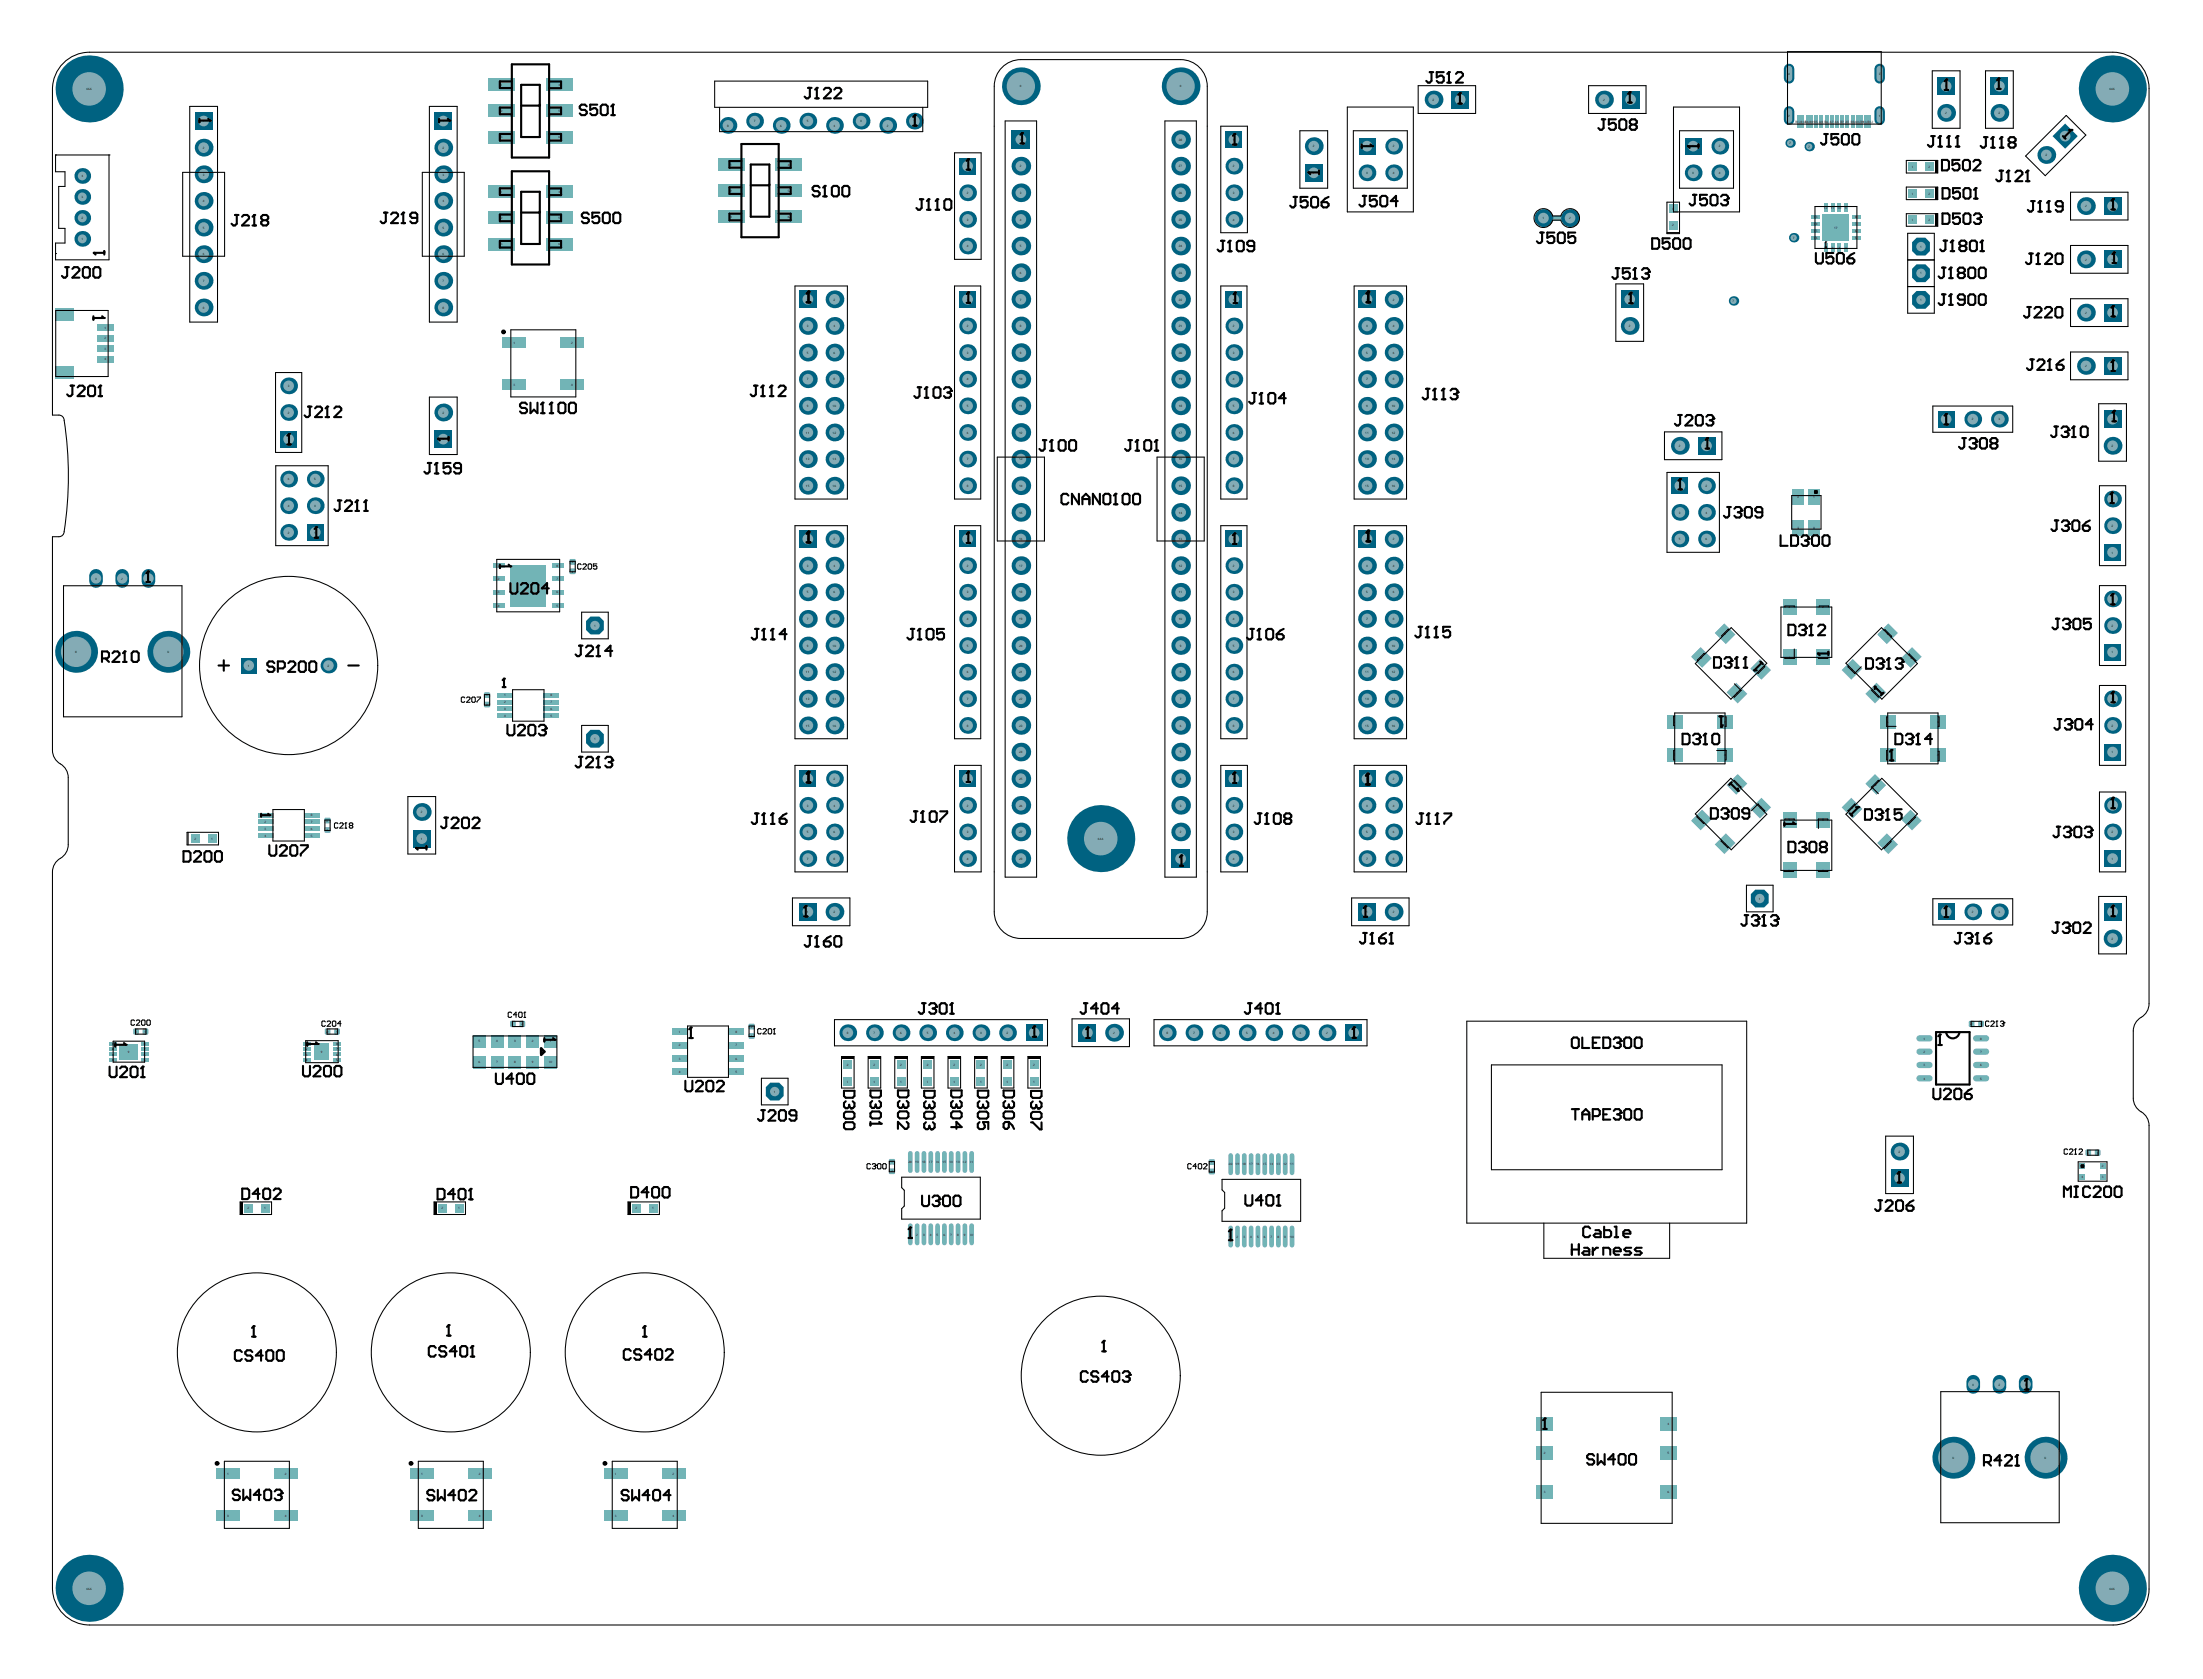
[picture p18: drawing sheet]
<svg xmlns="http://www.w3.org/2000/svg" width="350mm" height="267mm" viewBox="0 0 350 267" stroke-linecap="round" stroke-linejoin="round" font-family="sans-serif">
<defs><g id="words">
<g font-size=".5">
<text x="284.1" y="11.9">4</text>
<text x="298.4" y="11.9">3</text>
<text x="13.7" y="14.3">666</text>
<text x="79.5" y="17.8">2</text>
<text x="79.5" y="13.7">1</text>
<text x="88.7" y="17.8">5</text>
<text x="88.7" y="13.7">4</text>
<text x="162" y="13.9">0</text>
<text x="187.4" y="13.9">0</text>
<text x="227.6" y="16">2</text>
<text x="231.8" y="16">1</text>
<text x="254.7" y="16">2</text>
<text x="258.9" y="16">1</text>
<text x="309" y="13.9">1</text>
<text x="317.5" y="13.9">1</text>
<text x="335.1" y="14.3">666</text>
<text x="32.2" y="19.4">1</text>
<text x="32.2" y="23.6">2</text>
<text x="70.3" y="23.6">2</text>
<text x="70.3" y="19.4">1</text>
<text x="79.5" y="22">3</text>
<text x="88.7" y="22">6</text>
<text x="115.5" y="20.1">8</text>
<text x="119.7" y="19.4">7</text>
<text x="124" y="20.1">6</text>
<text x="128.2" y="19.4">5</text>
<text x="132.4" y="20.1">4</text>
<text x="136.6" y="19.4">3</text>
<text x="140.9" y="20.1">2</text>
<text x="145.1" y="19.4">1</text>
<text x="162" y="22.4">1</text>
<text x="187.3" y="22.4">28</text>
<text x="195.9" y="22.4">1</text>
<text x="208.5" y="23.4">2</text>
<text x="217" y="23.4">1</text>
<text x="221.2" y="23.4">2</text>
<text x="268.8" y="23.4">1</text>
<text x="273.1" y="23.4">2</text>
<text x="284.1" y="18.6">2</text>
<text x="284.2" y="22.9">7</text>
<text x="285.2" y="19.5">B1/A124/A9B5 A8 B6 A7 A6 B7 A5 B8A4/B9</text>
<text x="286.7" y="19.5">B</text>
<text x="287.3" y="23.5">7</text>
<text x="295.9" y="19.5">A1/B12</text>
<text x="298.4" y="18.6">1</text>
<text x="309" y="18.1">2</text>
<text x="317.5" y="18.1">2</text>
<text x="327.9" y="21.8">1</text>
<text x="12.9" y="28.1">4</text>
<text x="32.2" y="27.9">3</text>
<text x="70.3" y="27.9">3</text>
<text x="116" y="26.3">1</text>
<text x="125.2" y="26.3">4</text>
<text x="153.6" y="26.6">1</text>
<text x="162" y="26.6">2</text>
<text x="187.3" y="26.6">27</text>
<text x="195.9" y="26.6">2</text>
<text x="208.5" y="27.6">1</text>
<text x="217" y="27.6">3</text>
<text x="221.2" y="27.6">4</text>
<text x="268.8" y="27.6">3</text>
<text x="273.1" y="27.6">4</text>
<text x="303.7" y="26.7">1</text>
<text x="306.3" y="26.7">2</text>
<text x="324.9" y="24.8">2</text>
<text x="12.9" y="34.8">2</text>
<text x="12.9" y="31.5">3</text>
<text x="32.2" y="32.1">4</text>
<text x="70.3" y="32.1">4</text>
<text x="79.5" y="30.6">1</text>
<text x="79.5" y="34.8">2</text>
<text x="88.7" y="30.6">4</text>
<text x="88.7" y="34.8">5</text>
<text x="116" y="30.5">2</text>
<text x="116" y="34.6">3</text>
<text x="125.2" y="30.5">5</text>
<text x="125.2" y="34.6">6</text>
<text x="153.6" y="30.8">2</text>
<text x="153.6" y="35">3</text>
<text x="162" y="30.8">3</text>
<text x="162" y="35">4</text>
<text x="187.3" y="35">25</text>
<text x="187.3" y="30.8">26</text>
<text x="195.9" y="30.8">3</text>
<text x="195.9" y="35">4</text>
<text x="245" y="34.8">1</text>
<text x="249.3" y="34.8">2</text>
<text x="265.7" y="33.3">1</text>
<text x="265.7" y="36">2</text>
<text x="288.1" y="35.8">1</text>
<text x="288.1" y="34.7">1</text>
<text x="288.4" y="35.8">4</text>
<text x="288.4" y="34.7">3</text>
<text x="289.7" y="33.1">12</text>
<text x="290.8" y="33.1">11</text>
<text x="291.9" y="33.1">10</text>
<text x="293.1" y="33.1">9</text>
<text x="294.7" y="34.7">8</text>
<text x="294.7" y="35.8">7</text>
<text x="303.7" y="35.1">1</text>
<text x="303.7" y="30.9">1</text>
<text x="306.3" y="35.1">2</text>
<text x="306.3" y="30.9">2</text>
<text x="331.2" y="32.9">2</text>
<text x="335.4" y="32.9">1</text>
<text x="12.9" y="38.1">1</text>
<text x="32.2" y="36.3">5</text>
<text x="32.2" y="40.6">6</text>
<text x="70.3" y="40.6">6</text>
<text x="70.3" y="36.3">5</text>
<text x="79.5" y="39">3</text>
<text x="88.7" y="39">6</text>
<text x="153.6" y="39.3">4</text>
<text x="162" y="39.3">5</text>
<text x="187.3" y="39.3">24</text>
<text x="284.8" y="38">7</text>
<text x="288.1" y="36.9">1</text>
<text x="288.1" y="38">1</text>
<text x="288.4" y="36.9">5</text>
<text x="288.4" y="38">6</text>
<text x="289.9" y="39.5">1</text>
<text x="291" y="39.5">2</text>
<text x="291.4" y="36.3">17</text>
<text x="292" y="39.5">3</text>
<text x="293.1" y="39.5">4</text>
<text x="294.7" y="36.9">6</text>
<text x="294.7" y="38">5</text>
<text x="305" y="39.4">1</text>
<text x="331.2" y="41.4">2</text>
<text x="335.4" y="41.4">1</text>
<text x="32.2" y="44.8">7</text>
<text x="70.3" y="44.8">7</text>
<text x="128.2" y="47.7">1</text>
<text x="132.4" y="47.7">2</text>
<text x="153.6" y="47.7">1</text>
<text x="162" y="47.7">7</text>
<text x="162" y="43.5">6</text>
<text x="187.3" y="43.5">23</text>
<text x="187.3" y="47.7">22</text>
<text x="195.9" y="47.7">1</text>
<text x="217" y="47.7">1</text>
<text x="221.2" y="47.7">2</text>
<text x="258.7" y="47.7">1</text>
<text x="275.2" y="48">7</text>
<text x="305" y="47.8">1</text>
<text x="305" y="43.6">1</text>
<text x="16.6" y="52.3">1</text>
<text x="16.6" y="53.9">2</text>
<text x="32.2" y="49">8</text>
<text x="70.3" y="49">8</text>
<text x="128.2" y="52">3</text>
<text x="132.4" y="52">4</text>
<text x="153.6" y="52">2</text>
<text x="162" y="52">8</text>
<text x="187.3" y="52">21</text>
<text x="195.9" y="52">2</text>
<text x="217" y="52">3</text>
<text x="221.2" y="52">4</text>
<text x="258.7" y="52">2</text>
<text x="331.2" y="49.9">2</text>
<text x="335.4" y="49.9">1</text>
<text x="16.6" y="57.3">4</text>
<text x="16.6" y="55.6">3</text>
<text x="81.6" y="54.6">1</text>
<text x="90.7" y="54.6">2</text>
<text x="128.2" y="56.2">5</text>
<text x="132.4" y="56.2">6</text>
<text x="153.6" y="56.2">3</text>
<text x="162" y="56.2">9</text>
<text x="187.3" y="56.2">20</text>
<text x="195.9" y="56.2">3</text>
<text x="217" y="56.2">5</text>
<text x="221.2" y="56.2">6</text>
<text x="331.2" y="58.3">2</text>
<text x="335.4" y="58.3">1</text>
<text x="45.7" y="65.7">2</text>
<text x="45.7" y="61.5">3</text>
<text x="70.3" y="65.7">2</text>
<text x="81.6" y="61.2">3</text>
<text x="90.7" y="61.2">4</text>
<text x="128.2" y="64.7">9</text>
<text x="128.2" y="60.4">7</text>
<text x="132.3" y="64.7">10</text>
<text x="132.4" y="60.4">8</text>
<text x="153.6" y="64.7">5</text>
<text x="153.6" y="60.4">4</text>
<text x="161.9" y="60.4">10</text>
<text x="161.9" y="64.7">11</text>
<text x="187.3" y="64.7">18</text>
<text x="187.3" y="60.4">19</text>
<text x="195.9" y="64.7">5</text>
<text x="195.9" y="60.4">4</text>
<text x="217" y="64.7">9</text>
<text x="221.1" y="64.7">10</text>
<text x="221.2" y="60.4">8</text>
<text x="45.7" y="69.9">1</text>
<text x="70.3" y="69.9">1</text>
<text x="128" y="68.9">11</text>
<text x="132.3" y="68.9">12</text>
<text x="153.6" y="68.9">6</text>
<text x="161.9" y="68.9">12</text>
<text x="187.3" y="68.9">17</text>
<text x="195.9" y="68.9">6</text>
<text x="216.9" y="68.9">11</text>
<text x="221.1" y="68.9">12</text>
<text x="266.7" y="71">2</text>
<text x="270.9" y="71">1</text>
<text x="309" y="66.8">1</text>
<text x="313.2" y="66.8">2</text>
<text x="317.5" y="66.8">3</text>
<text x="335.4" y="66.8">1</text>
<text x="335.4" y="71">2</text>
<text x="45.7" y="76.3">6</text>
<text x="49.9" y="76.3">5</text>
<text x="128" y="77.4">15</text>
<text x="128" y="73.1">13</text>
<text x="132.3" y="73.1">14</text>
<text x="132.3" y="77.4">16</text>
<text x="153.6" y="73.1">7</text>
<text x="153.6" y="77.4">8</text>
<text x="161.9" y="73.1">13</text>
<text x="161.9" y="77.4">14</text>
<text x="187.3" y="73.1">16</text>
<text x="187.3" y="77.4">15</text>
<text x="195.9" y="73.1">7</text>
<text x="195.9" y="77.4">8</text>
<text x="216.9" y="73.1">13</text>
<text x="216.9" y="77.4">15</text>
<text x="221.1" y="73.1">14</text>
<text x="221.1" y="77.4">16</text>
<text x="266.7" y="77.4">1</text>
<text x="270.9" y="77.4">2</text>
<text x="45.7" y="80.5">4</text>
<text x="49.9" y="80.5">3</text>
<text x="161.9" y="81.6">15</text>
<text x="187.3" y="81.6">14</text>
<text x="266.7" y="81.6">3</text>
<text x="270.9" y="81.6">4</text>
<text x="285.6" y="79.1">2</text>
<text x="288" y="79.1">1</text>
<text x="335.4" y="79.5">3</text>
<text x="335.4" y="83.7">2</text>
<text x="45.7" y="84.8">2</text>
<text x="49.9" y="84.8">1</text>
<text x="90.8" y="89.4">2</text>
<text x="128.2" y="85.8">1</text>
<text x="132.4" y="85.8">2</text>
<text x="153.6" y="85.8">1</text>
<text x="161.9" y="85.8">16</text>
<text x="187.3" y="85.8">13</text>
<text x="195.9" y="85.8">1</text>
<text x="217" y="85.8">1</text>
<text x="221.2" y="85.8">2</text>
<text x="266.7" y="85.8">5</text>
<text x="270.9" y="85.8">6</text>
<text x="285.6" y="84.1">3</text>
<text x="288" y="84.1">4</text>
<text x="335.4" y="87.9">1</text>
<text x="15.1" y="92.1">3</text>
<text x="19.3" y="92.1">2</text>
<text x="23.4" y="92.1">1</text>
<text x="79.1" y="94.3">3</text>
<text x="79.1" y="92.2">2</text>
<text x="79.1" y="90">1</text>
<text x="83.8" y="93.2">9</text>
<text x="88.4" y="90">8</text>
<text x="88.4" y="92.2">7</text>
<text x="88.4" y="94.3">6</text>
<text x="90.8" y="90.9">1</text>
<text x="128.2" y="94.3">5</text>
<text x="128.2" y="90">3</text>
<text x="132.4" y="90">4</text>
<text x="132.4" y="94.3">6</text>
<text x="153.6" y="90">2</text>
<text x="153.6" y="94.3">3</text>
<text x="161.9" y="90">17</text>
<text x="161.9" y="94.3">18</text>
<text x="187.3" y="94.3">11</text>
<text x="187.3" y="90">12</text>
<text x="195.9" y="94.3">3</text>
<text x="195.9" y="90">2</text>
<text x="217" y="94.3">5</text>
<text x="217" y="90">3</text>
<text x="221.2" y="94.3">6</text>
<text x="221.2" y="90">4</text>
<text x="335.4" y="95.3">3</text>
<text x="79.1" y="96.4">4</text>
<text x="88.4" y="96.4">5</text>
<text x="94.4" y="99.6">1</text>
<text x="128.2" y="98.5">7</text>
<text x="132.4" y="98.5">8</text>
<text x="153.6" y="98.5">4</text>
<text x="161.9" y="98.5">19</text>
<text x="187.3" y="98.5">10</text>
<text x="195.9" y="98.5">4</text>
<text x="221.2" y="98.5">8</text>
<text x="273.9" y="100.9">2</text>
<text x="284.1" y="96.6">3</text>
<text x="289.5" y="96.6">2</text>
<text x="299.7" y="100.9">3</text>
<text x="335.4" y="99.6">2</text>
<text x="11.9" y="103.7">0</text>
<text x="26.6" y="103.7">0</text>
<text x="39.4" y="105.9">1</text>
<text x="52" y="105.9">2</text>
<text x="128" y="107">11</text>
<text x="128.2" y="102.7">9</text>
<text x="132.3" y="102.7">10</text>
<text x="132.3" y="107">12</text>
<text x="153.6" y="107">6</text>
<text x="153.6" y="102.7">5</text>
<text x="161.9" y="102.7">20</text>
<text x="161.9" y="107">21</text>
<text x="187.4" y="107">8</text>
<text x="187.4" y="102.7">9</text>
<text x="195.9" y="107">6</text>
<text x="195.9" y="102.7">5</text>
<text x="216.9" y="107">11</text>
<text x="217" y="102.7">9</text>
<text x="221.1" y="102.7">10</text>
<text x="221.1" y="107">12</text>
<text x="270.1" y="104.6">3</text>
<text x="279.5" y="106.5">1</text>
<text x="284.1" y="104.6">4</text>
<text x="289.5" y="104.6">1</text>
<text x="294.1" y="106.5">4</text>
<text x="303.5" y="104.6">2</text>
<text x="335.4" y="103.8">1</text>
<text x="77.2" y="112.1">2</text>
<text x="77.2" y="110.6">1</text>
<text x="80.1" y="110.6">1</text>
<text x="80.1" y="111.7">2</text>
<text x="80.1" y="112.8">3</text>
<text x="80.1" y="113.9">4</text>
<text x="87.4" y="110.6">8</text>
<text x="87.4" y="111.7">7</text>
<text x="87.4" y="112.8">6</text>
<text x="87.4" y="113.9">5</text>
<text x="128" y="111.2">13</text>
<text x="132.3" y="111.2">14</text>
<text x="153.6" y="111.2">7</text>
<text x="161.9" y="111.2">22</text>
<text x="187.4" y="111.2">7</text>
<text x="195.9" y="111.2">7</text>
<text x="216.9" y="111.2">13</text>
<text x="221.1" y="111.2">14</text>
<text x="275.8" y="110.3">4</text>
<text x="297.8" y="110.3">1</text>
<text x="335.4" y="111.2">3</text>
<text x="94.4" y="117.5">1</text>
<text x="128" y="115.4">15</text>
<text x="132.3" y="115.4">16</text>
<text x="153.6" y="115.4">8</text>
<text x="161.9" y="115.4">23</text>
<text x="161.9" y="119.7">24</text>
<text x="187.4" y="115.4">6</text>
<text x="187.4" y="119.7">5</text>
<text x="195.9" y="115.4">8</text>
<text x="216.9" y="115.4">15</text>
<text x="221.1" y="115.4">16</text>
<text x="265.9" y="114.8">2</text>
<text x="273.9" y="114.8">1</text>
<text x="299.7" y="114.8">4</text>
<text x="307.7" y="114.8">3</text>
<text x="335.4" y="119.7">1</text>
<text x="335.4" y="115.4">2</text>
<text x="128.2" y="123.9">1</text>
<text x="132.4" y="123.9">2</text>
<text x="153.6" y="123.9">1</text>
<text x="161.9" y="123.9">25</text>
<text x="187.4" y="123.9">4</text>
<text x="195.9" y="123.9">1</text>
<text x="217" y="123.9">1</text>
<text x="221.2" y="123.9">2</text>
<text x="265.9" y="120.2">3</text>
<text x="273.9" y="120.2">4</text>
<text x="275.8" y="124.8">1</text>
<text x="297.8" y="124.8">4</text>
<text x="299.7" y="120.2">1</text>
<text x="307.7" y="120.2">2</text>
<text x="42" y="129.7">1</text>
<text x="42" y="130.7">2</text>
<text x="42" y="131.8">3</text>
<text x="49.4" y="129.7">8</text>
<text x="49.4" y="130.7">7</text>
<text x="49.4" y="131.8">6</text>
<text x="51.9" y="130.5">2</text>
<text x="66.9" y="129.2">2</text>
<text x="128.2" y="128.1">3</text>
<text x="132.4" y="128.1">4</text>
<text x="153.6" y="128.1">2</text>
<text x="161.9" y="128.1">26</text>
<text x="187.4" y="128.1">3</text>
<text x="195.9" y="128.1">2</text>
<text x="217" y="128.1">3</text>
<text x="221.2" y="128.1">4</text>
<text x="270.1" y="130.4">2</text>
<text x="279.5" y="128.6">4</text>
<text x="284.1" y="130.5">1</text>
<text x="289.5" y="130.5">4</text>
<text x="294.1" y="128.6">1</text>
<text x="303.5" y="130.4">3</text>
<text x="335.4" y="128.1">3</text>
<text x="30.9" y="133.4">2</text>
<text x="33.6" y="133.4">1</text>
<text x="42" y="132.9">4</text>
<text x="49.4" y="132.9">5</text>
<text x="51.9" y="132">1</text>
<text x="66.9" y="133.4">1</text>
<text x="128.2" y="136.6">7</text>
<text x="128.2" y="132.3">5</text>
<text x="132.4" y="132.3">6</text>
<text x="132.4" y="136.6">8</text>
<text x="153.6" y="132.3">3</text>
<text x="153.6" y="136.6">4</text>
<text x="161.9" y="136.6">28</text>
<text x="161.9" y="132.3">27</text>
<text x="174.4" y="133.4">666</text>
<text x="187.4" y="132.3">2</text>
<text x="187.4" y="136.6">1</text>
<text x="195.9" y="136.6">4</text>
<text x="195.9" y="132.3">3</text>
<text x="217" y="132.3">5</text>
<text x="221.2" y="136.6">8</text>
<text x="221.2" y="132.3">6</text>
<text x="273.9" y="134.2">3</text>
<text x="299.7" y="134.2">2</text>
<text x="335.4" y="136.6">1</text>
<text x="335.4" y="132.3">2</text>
<text x="279.4" y="142.9">1</text>
<text x="284.1" y="138.5">2</text>
<text x="289.5" y="138.5">3</text>
<text x="128.2" y="145">1</text>
<text x="132.4" y="145">2</text>
<text x="217" y="145">1</text>
<text x="221.2" y="145">2</text>
<text x="309" y="145">1</text>
<text x="313.2" y="145">2</text>
<text x="317.5" y="145">3</text>
<text x="335.4" y="145">1</text>
<text x="335.4" y="149.3">2</text>
<text x="17.8" y="166">1</text>
<text x="17.8" y="166.8">2</text>
<text x="17.8" y="167.7">3</text>
<text x="20.3" y="167.2">9</text>
<text x="21.5" y="164">2</text>
<text x="22.8" y="167.7">6</text>
<text x="22.8" y="166.8">7</text>
<text x="22.8" y="166">8</text>
<text x="23" y="164">1</text>
<text x="48.6" y="166">1</text>
<text x="48.6" y="166.8">2</text>
<text x="48.6" y="167.7">3</text>
<text x="51" y="167.2">9</text>
<text x="51.9" y="164">2</text>
<text x="53.4" y="164">1</text>
<text x="53.4" y="167.7">6</text>
<text x="53.4" y="166.8">7</text>
<text x="53.4" y="166">8</text>
<text x="76" y="165.6">5</text>
<text x="78.8" y="165.6">4</text>
<text x="81.3" y="162.8">1</text>
<text x="81.7" y="165.6">3</text>
<text x="82.8" y="162.8">2</text>
<text x="84.5" y="165.6">2</text>
<text x="87.3" y="165.6">1</text>
<text x="107.8" y="166.2">2</text>
<text x="107.8" y="164.1">1</text>
<text x="116.8" y="166.2">7</text>
<text x="116.8" y="164.1">8</text>
<text x="119.3" y="164.8">1</text>
<text x="119.3" y="163.3">2</text>
<text x="134.5" y="164.2">8</text>
<text x="138.8" y="164.2">7</text>
<text x="143" y="164.2">6</text>
<text x="147.2" y="164.2">5</text>
<text x="151.4" y="164.2">4</text>
<text x="155.7" y="164.2">3</text>
<text x="159.9" y="164.2">2</text>
<text x="164.1" y="164.2">1</text>
<text x="172.6" y="164.2">1</text>
<text x="176.8" y="164.2">2</text>
<text x="185.3" y="164.2">8</text>
<text x="193.7" y="164.2">6</text>
<text x="198" y="164.2">5</text>
<text x="202.2" y="164.2">4</text>
<text x="206.4" y="164.2">3</text>
<text x="210.7" y="164.2">2</text>
<text x="214.9" y="164.2">1</text>
<text x="305.6" y="167.2">2</text>
<text x="305.6" y="165.1">1</text>
<text x="313.1" y="162.8">2</text>
<text x="314.6" y="162.8">1</text>
<text x="314.6" y="165.1">8</text>
<text x="17.8" y="168.5">4</text>
<text x="22.8" y="168.5">5</text>
<text x="48.6" y="168.5">4</text>
<text x="53.4" y="168.5">5</text>
<text x="76" y="168.9">6</text>
<text x="81.7" y="168.9">8</text>
<text x="84.5" y="168.9">9</text>
<text x="87.2" y="168.9">10</text>
<text x="107.8" y="170.4">4</text>
<text x="107.8" y="168.3">3</text>
<text x="116.8" y="170.4">5</text>
<text x="116.8" y="168.3">6</text>
<text x="122.9" y="173.6">1</text>
<text x="134.5" y="172">1</text>
<text x="134.5" y="169.4">2</text>
<text x="138.8" y="172">1</text>
<text x="138.8" y="169.4">2</text>
<text x="143" y="172">1</text>
<text x="143" y="169.4">2</text>
<text x="147.2" y="172">1</text>
<text x="147.2" y="169.4">2</text>
<text x="151.4" y="172">1</text>
<text x="151.4" y="169.4">2</text>
<text x="155.7" y="172">1</text>
<text x="155.7" y="169.4">2</text>
<text x="159.9" y="172">1</text>
<text x="159.9" y="169.4">2</text>
<text x="164.1" y="169.4">2</text>
<text x="164.1" y="172">1</text>
<text x="305.6" y="171.5">4</text>
<text x="305.6" y="169.4">3</text>
<text x="314.6" y="171.5">5</text>
<text x="314.6" y="169.4">6</text>
<text x="141.5" y="184.7">1</text>
<text x="144.3" y="184.8">2</text>
<text x="144.6" y="184.8">0</text>
<text x="145.4" y="184.8">1</text>
<text x="145.7" y="184.8">9</text>
<text x="146.5" y="184.8">1</text>
<text x="146.8" y="184.8">8</text>
<text x="147.6" y="184.8">1</text>
<text x="147.9" y="184.8">7</text>
<text x="148.6" y="184.8">1</text>
<text x="148.9" y="184.8">6</text>
<text x="149.7" y="184.8">1</text>
<text x="150" y="184.8">5</text>
<text x="150.8" y="184.8">1</text>
<text x="151.1" y="184.8">4</text>
<text x="151.9" y="184.8">1</text>
<text x="152.2" y="184.8">3</text>
<text x="153" y="184.8">1</text>
<text x="153.3" y="184.8">2</text>
<text x="154.1" y="184.8">1</text>
<text x="192.4" y="184.8">1</text>
<text x="195.2" y="185.1">2</text>
<text x="195.5" y="185.1">0</text>
<text x="196.3" y="185.1">1</text>
<text x="196.6" y="185.1">9</text>
<text x="197.4" y="185.1">1</text>
<text x="197.7" y="185.1">8</text>
<text x="198.5" y="185.1">1</text>
<text x="198.7" y="185.1">7</text>
<text x="199.5" y="185.1">1</text>
<text x="199.8" y="185.1">6</text>
<text x="200.6" y="185.1">1</text>
<text x="200.9" y="185.1">5</text>
<text x="201.7" y="185.1">1</text>
<text x="202" y="185.1">4</text>
<text x="202.8" y="185.1">1</text>
<text x="203.1" y="185.1">3</text>
<text x="203.9" y="185.1">1</text>
<text x="204.2" y="185.1">2</text>
<text x="204.9" y="185.1">1</text>
<text x="301.6" y="183.1">2</text>
<text x="330.7" y="185.4">1</text>
<text x="331.6" y="183.3">2</text>
<text x="333.1" y="183.3">1</text>
<text x="333.9" y="185.4">2</text>
<text x="141.5" y="186.2">2</text>
<text x="192.4" y="186.3">2</text>
<text x="301.6" y="187.3">1</text>
<text x="330.7" y="187.1">4</text>
<text x="333.9" y="187.1">3</text>
<text x="39.3" y="192.1">2</text>
<text x="42" y="192.1">1</text>
<text x="70.1" y="192.1">2</text>
<text x="72.8" y="192.1">1</text>
<text x="100.9" y="192.1">2</text>
<text x="103.6" y="192.1">1</text>
<text x="144.5" y="196.3">1</text>
<text x="145.5" y="196.3">2</text>
<text x="146.6" y="196.3">3</text>
<text x="147.7" y="196.3">4</text>
<text x="148.8" y="196.3">5</text>
<text x="149.9" y="196.3">6</text>
<text x="151" y="196.3">7</text>
<text x="152" y="196.3">8</text>
<text x="153.1" y="196.3">9</text>
<text x="154.1" y="196.3">1</text>
<text x="154.4" y="196.3">0</text>
<text x="195.4" y="196.6">1</text>
<text x="196.4" y="196.6">2</text>
<text x="197.5" y="196.6">3</text>
<text x="198.6" y="196.6">4</text>
<text x="199.7" y="196.6">5</text>
<text x="200.8" y="196.6">6</text>
<text x="201.8" y="196.6">7</text>
<text x="202.9" y="196.6">8</text>
<text x="204" y="196.6">9</text>
<text x="204.9" y="196.6">1</text>
<text x="205.2" y="196.6">0</text>
<text x="313.3" y="220.1">3</text>
<text x="317.5" y="220.1">2</text>
<text x="321.6" y="220.1">1</text>
<text x="245.3" y="226.3">1</text>
<text x="264.9" y="226.3">4</text>
<text x="245.3" y="231">2</text>
<text x="264.9" y="231">5</text>
<text x="310.1" y="231.7">0</text>
<text x="324.8" y="231.7">0</text>
<text x="36.1" y="234.3">1</text>
<text x="45.2" y="234.3">2</text>
<text x="66.9" y="234.3">1</text>
<text x="76" y="234.3">2</text>
<text x="97.7" y="234.3">1</text>
<text x="106.9" y="234.3">2</text>
<text x="245.3" y="237.2">3</text>
<text x="264.9" y="237.2">6</text>
<text x="36.1" y="241">3</text>
<text x="45.2" y="241">4</text>
<text x="66.9" y="241">3</text>
<text x="76" y="241">4</text>
<text x="97.7" y="241">3</text>
<text x="106.9" y="241">4</text>
<text x="13.7" y="252.5">666</text>
<text x="335.1" y="252.5">666</text>
</g>
</g></defs>
<path d="M10.1 10a5.9 5.9 0 0 1 4.1-1.7h321.4a5.7 5.7 0 0 1 5.8 5.7v145.4a2.82 2.82 0 0 1-1.7 2.5 2.5 2.5 0 0 0-.8 1.9v10.6a2.82 2.82 0 0 0 1.7 2.5 2.5 2.5 0 0 1 .8 1.9v73.6a5.7 5.7 0 0 1-5.7 5.7h-321.5a5.9 5.9 0 0 1-5.9-5.9v-113.7a2.82 2.82 0 0 1 1.7-2.5 2.5 2.5 0 0 0 .8-1.8v-10.7a2.82 2.82 0 0 0-1.6-2.5 2.5 2.5 0 0 1-.9-1.8v-33.9h1.1a.83 .83 0 0 0 .8-.9 57.6 57.6 0 0 0-.1-18l-.4-.4-1.4-.1v-51.7a5.9 5.9 0 0 1 1.8-4.2z" fill="none" stroke="#000" stroke-width=".17"/>
<path d="M245.2 34.6h4.2" fill="none" stroke="#72b4b6" stroke-width=".83"/>
<circle cx="292.7" cy="37.2" r=".58" fill="#006281"/>
<circle cx="292.7" cy="37.2" r=".25" fill="#a6968d"/>
<circle cx="292.7" cy="35.1" r=".58" fill="#006281"/>
<circle cx="292.7" cy="35.1" r=".25" fill="#a6968d"/>
<circle cx="290.6" cy="37.2" r=".58" fill="#006281"/>
<circle cx="290.6" cy="37.2" r=".25" fill="#a6968d"/>
<circle cx="290.6" cy="35.1" r=".58" fill="#006281"/>
<circle cx="290.6" cy="35.1" r=".25" fill="#a6968d"/>
<circle cx="221.4" cy="60.2" r="1.42" fill="#006281"/>
<circle cx="221.4" cy="60.2" r=".85" fill="#84abb5"/>
<circle cx="221.4" cy="51.8" r="1.42" fill="#006281"/>
<circle cx="221.4" cy="51.8" r=".85" fill="#84abb5"/>
<circle cx="221.4" cy="72.9" r="1.42" fill="#006281"/>
<circle cx="221.4" cy="72.9" r=".85" fill="#84abb5"/>
<circle cx="221.4" cy="77.2" r="1.42" fill="#006281"/>
<circle cx="221.4" cy="77.2" r=".85" fill="#84abb5"/>
<circle cx="221.4" cy="68.7" r="1.42" fill="#006281"/>
<circle cx="221.4" cy="68.7" r=".85" fill="#84abb5"/>
<circle cx="187.5" cy="111" r="1.48" fill="#006281"/>
<circle cx="187.5" cy="111" r=".85" fill="#84abb5"/>
<circle cx="221.4" cy="102.5" r="1.42" fill="#006281"/>
<circle cx="221.4" cy="102.5" r=".85" fill="#84abb5"/>
<circle cx="221.4" cy="94.1" r="1.42" fill="#006281"/>
<circle cx="221.4" cy="94.1" r=".85" fill="#84abb5"/>
<circle cx="221.4" cy="98.3" r="1.42" fill="#006281"/>
<circle cx="221.4" cy="98.3" r=".85" fill="#84abb5"/>
<circle cx="221.4" cy="89.8" r="1.42" fill="#006281"/>
<circle cx="221.4" cy="89.8" r=".85" fill="#84abb5"/>
<circle cx="221.4" cy="111" r="1.42" fill="#006281"/>
<circle cx="221.4" cy="111" r=".85" fill="#84abb5"/>
<circle cx="217.2" cy="115.2" r="1.42" fill="#006281"/>
<circle cx="217.2" cy="115.2" r=".85" fill="#84abb5"/>
<circle cx="221.4" cy="115.2" r="1.42" fill="#006281"/>
<circle cx="221.4" cy="115.2" r=".85" fill="#84abb5"/>
<circle cx="335.6" cy="14.1" r="5.3" fill="#006281"/>
<circle cx="335.6" cy="14.1" r="2.67" fill="#84abb5"/>
<circle cx="221.4" cy="47.5" r="1.42" fill="#006281"/>
<circle cx="221.4" cy="47.5" r=".85" fill="#84abb5"/>
<circle cx="221.4" cy="136.4" r="1.33" fill="#006281"/>
<circle cx="221.4" cy="136.4" r=".85" fill="#84abb5"/>
<circle cx="221.4" cy="56" r="1.42" fill="#006281"/>
<circle cx="221.4" cy="56" r=".85" fill="#84abb5"/>
<circle cx="221.4" cy="144.8" r="1.42" fill="#006281"/>
<circle cx="221.4" cy="144.8" r=".85" fill="#84abb5"/>
<circle cx="221.4" cy="64.5" r="1.42" fill="#006281"/>
<circle cx="221.4" cy="64.5" r=".85" fill="#84abb5"/>
<path d="M328.1 19.6l2 2-2 2-2-2z" fill-rule="evenodd" fill="#006281"/>
<circle cx="328.1" cy="21.6" r=".85" fill="#84abb5"/>
<circle cx="325.1" cy="24.6" r="1.42" fill="#006281"/>
<circle cx="325.1" cy="24.6" r=".85" fill="#84abb5"/>
<path d="M284.2 10.9v1.5M298.6 10.9v1.5" fill="none" stroke="#006281" stroke-width="1.7"/>
<path d="M284.2 10.9v1.5M298.6 10.9v1.5" fill="none" stroke="#84abb5" stroke-width="1"/>
<circle cx="317.6" cy="17.9" r="1.42" fill="#006281"/>
<circle cx="317.6" cy="17.9" r=".85" fill="#84abb5"/>
<circle cx="217.2" cy="136.4" r="1.33" fill="#006281"/>
<circle cx="217.2" cy="136.4" r=".85" fill="#84abb5"/>
<path d="M215.7 143.4h2.9v2.9h-2.9z" fill-rule="evenodd" fill="#006281"/>
<circle cx="217.2" cy="144.8" r=".85" fill="#84abb5"/>
<path d="M213.7 162.7h2.7v2.7h-2.7z" fill-rule="evenodd" fill="#006281"/>
<circle cx="215" cy="164" r=".85" fill="#84abb5"/>
<circle cx="221.4" cy="123.7" r="1.33" fill="#006281"/>
<circle cx="221.4" cy="123.7" r=".85" fill="#84abb5"/>
<circle cx="217.2" cy="132.2" r="1.33" fill="#006281"/>
<circle cx="217.2" cy="132.2" r=".85" fill="#84abb5"/>
<circle cx="217.2" cy="127.9" r="1.33" fill="#006281"/>
<circle cx="217.2" cy="127.9" r=".85" fill="#84abb5"/>
<circle cx="221.4" cy="127.9" r="1.33" fill="#006281"/>
<circle cx="221.4" cy="127.9" r=".85" fill="#84abb5"/>
<circle cx="221.4" cy="132.2" r="1.33" fill="#006281"/>
<circle cx="221.4" cy="132.2" r=".85" fill="#84abb5"/>
<path d="M215.8 122.4h2.7v2.6h-2.7z" fill-rule="evenodd" fill="#006281"/>
<circle cx="217.2" cy="123.7" r=".85" fill="#84abb5"/>
<circle cx="14.2" cy="252.3" r="5.3" fill="#006281"/>
<circle cx="14.2" cy="252.3" r="2.67" fill="#84abb5"/>
<circle cx="221.4" cy="106.8" r="1.42" fill="#006281"/>
<circle cx="221.4" cy="106.8" r=".85" fill="#84abb5"/>
<circle cx="221.4" cy="85.6" r="1.42" fill="#006281"/>
<circle cx="221.4" cy="85.6" r=".85" fill="#84abb5"/>
<circle cx="162.2" cy="111" r="1.48" fill="#006281"/>
<circle cx="162.2" cy="111" r=".85" fill="#84abb5"/>
<circle cx="12.1" cy="103.5" r="3.3" fill="#006281"/>
<circle cx="12.1" cy="103.5" r="2.42" fill="#84abb5"/>
<circle cx="14.2" cy="14.1" r="5.3" fill="#006281"/>
<circle cx="14.2" cy="14.1" r="2.67" fill="#84abb5"/>
<path d="M44.5 68.4h2.7v2.7h-2.7z" fill-rule="evenodd" fill="#006281"/>
<circle cx="45.9" cy="69.8" r=".85" fill="#84abb5"/>
<path d="M69 68.3h2.8v2.9h-2.8z" fill-rule="evenodd" fill="#006281"/>
<circle cx="70.4" cy="69.8" r=".85" fill="#84abb5"/>
<circle cx="217.2" cy="94.1" r="1.42" fill="#006281"/>
<circle cx="217.2" cy="94.1" r=".85" fill="#84abb5"/>
<circle cx="196" cy="98.3" r="1.33" fill="#006281"/>
<circle cx="196" cy="98.3" r=".85" fill="#84abb5"/>
<circle cx="217.2" cy="111" r="1.42" fill="#006281"/>
<circle cx="217.2" cy="111" r=".85" fill="#84abb5"/>
<circle cx="196" cy="111" r="1.33" fill="#006281"/>
<circle cx="196" cy="111" r=".85" fill="#84abb5"/>
<circle cx="217.2" cy="102.5" r="1.42" fill="#006281"/>
<circle cx="217.2" cy="102.5" r=".85" fill="#84abb5"/>
<circle cx="217.2" cy="106.8" r="1.42" fill="#006281"/>
<circle cx="217.2" cy="106.8" r=".85" fill="#84abb5"/>
<circle cx="196" cy="106.8" r="1.33" fill="#006281"/>
<circle cx="196" cy="106.8" r=".85" fill="#84abb5"/>
<circle cx="196" cy="102.5" r="1.33" fill="#006281"/>
<circle cx="196" cy="102.5" r=".85" fill="#84abb5"/>
<circle cx="217.2" cy="98.3" r="1.42" fill="#006281"/>
<circle cx="217.2" cy="98.3" r=".85" fill="#84abb5"/>
<circle cx="196" cy="94.1" r="1.33" fill="#006281"/>
<circle cx="196" cy="94.1" r=".85" fill="#84abb5"/>
<circle cx="52.2" cy="105.7" r="1.26" fill="#006281"/>
<circle cx="52.2" cy="105.7" r=".83" fill="#84abb5"/>
<circle cx="26.7" cy="103.5" r="3.3" fill="#006281"/>
<circle cx="26.7" cy="103.5" r="2.42" fill="#84abb5"/>
<path d="M15.3 91.5v.8" fill="none" stroke="#006281" stroke-width="2.2"/>
<circle cx="15.3" cy="91.9" r=".83" fill="#84abb5"/>
<path d="M38.3 104.5h2.5v2.5h-2.5z" fill-rule="evenodd" fill="#006281"/>
<circle cx="39.5" cy="105.7" r=".83" fill="#84abb5"/>
<path d="M19.4 91.5v.8" fill="none" stroke="#006281" stroke-width="2.2"/>
<circle cx="19.4" cy="91.9" r=".83" fill="#84abb5"/>
<path d="M23.6 91.5v.8" fill="none" stroke="#006281" stroke-width="2.2"/>
<circle cx="23.6" cy="91.9" r=".83" fill="#84abb5"/>
<circle cx="45.9" cy="76.1" r="1.33" fill="#006281"/>
<circle cx="45.9" cy="76.1" r=".85" fill="#84abb5"/>
<circle cx="50.1" cy="76.1" r="1.33" fill="#006281"/>
<circle cx="50.1" cy="76.1" r=".85" fill="#84abb5"/>
<path d="M48.7 83.2h2.7v2.7h-2.7z" fill-rule="evenodd" fill="#006281"/>
<circle cx="50.1" cy="84.6" r=".85" fill="#84abb5"/>
<circle cx="45.9" cy="84.6" r="1.33" fill="#006281"/>
<circle cx="45.9" cy="84.6" r=".85" fill="#84abb5"/>
<circle cx="50.1" cy="80.3" r="1.33" fill="#006281"/>
<circle cx="50.1" cy="80.3" r=".85" fill="#84abb5"/>
<circle cx="45.9" cy="80.3" r="1.33" fill="#006281"/>
<circle cx="45.9" cy="80.3" r=".85" fill="#84abb5"/>
<circle cx="132.6" cy="111" r="1.42" fill="#006281"/>
<circle cx="132.6" cy="111" r=".85" fill="#84abb5"/>
<circle cx="132.6" cy="98.3" r="1.42" fill="#006281"/>
<circle cx="132.6" cy="98.3" r=".85" fill="#84abb5"/>
<circle cx="132.6" cy="102.5" r="1.42" fill="#006281"/>
<circle cx="132.6" cy="102.5" r=".85" fill="#84abb5"/>
<circle cx="128.3" cy="106.8" r="1.42" fill="#006281"/>
<circle cx="128.3" cy="106.8" r=".85" fill="#84abb5"/>
<circle cx="128.3" cy="102.5" r="1.42" fill="#006281"/>
<circle cx="128.3" cy="102.5" r=".85" fill="#84abb5"/>
<circle cx="128.3" cy="98.3" r="1.42" fill="#006281"/>
<circle cx="128.3" cy="98.3" r=".85" fill="#84abb5"/>
<circle cx="132.6" cy="106.8" r="1.42" fill="#006281"/>
<circle cx="132.6" cy="106.8" r=".85" fill="#84abb5"/>
<circle cx="128.3" cy="111" r="1.42" fill="#006281"/>
<circle cx="128.3" cy="111" r=".85" fill="#84abb5"/>
<path d="M93.8 97.9h1.4l.7 .7v1.5l-.7 .7h-1.4l-.7-.7v-1.5z" fill-rule="evenodd" fill="#006281"/>
<circle cx="94.5" cy="99.4" r=".75" fill="#84abb5"/>
<circle cx="132.6" cy="89.8" r="1.42" fill="#006281"/>
<circle cx="132.6" cy="89.8" r=".85" fill="#84abb5"/>
<circle cx="132.6" cy="94.1" r="1.42" fill="#006281"/>
<circle cx="132.6" cy="94.1" r=".85" fill="#84abb5"/>
<circle cx="132.6" cy="85.6" r="1.42" fill="#006281"/>
<circle cx="132.6" cy="85.6" r=".85" fill="#84abb5"/>
<path d="M126.9 84.2h2.8v2.8h-2.8z" fill-rule="evenodd" fill="#006281"/>
<circle cx="128.3" cy="85.6" r=".85" fill="#84abb5"/>
<circle cx="128.3" cy="94.1" r="1.42" fill="#006281"/>
<circle cx="128.3" cy="94.1" r=".85" fill="#84abb5"/>
<circle cx="132.6" cy="72.9" r="1.42" fill="#006281"/>
<circle cx="132.6" cy="72.9" r=".85" fill="#84abb5"/>
<circle cx="128.3" cy="77.2" r="1.42" fill="#006281"/>
<circle cx="128.3" cy="77.2" r=".85" fill="#84abb5"/>
<circle cx="128.3" cy="89.8" r="1.42" fill="#006281"/>
<circle cx="128.3" cy="89.8" r=".85" fill="#84abb5"/>
<circle cx="132.6" cy="77.2" r="1.42" fill="#006281"/>
<circle cx="132.6" cy="77.2" r=".85" fill="#84abb5"/>
<circle cx="128.3" cy="72.9" r="1.42" fill="#006281"/>
<circle cx="128.3" cy="72.9" r=".85" fill="#84abb5"/>
<circle cx="187.5" cy="106.8" r="1.48" fill="#006281"/>
<circle cx="187.5" cy="106.8" r=".85" fill="#84abb5"/>
<circle cx="187.5" cy="102.5" r="1.48" fill="#006281"/>
<circle cx="187.5" cy="102.5" r=".85" fill="#84abb5"/>
<circle cx="187.5" cy="98.3" r="1.48" fill="#006281"/>
<circle cx="187.5" cy="98.3" r=".85" fill="#84abb5"/>
<circle cx="187.5" cy="94.1" r="1.48" fill="#006281"/>
<circle cx="187.5" cy="94.1" r=".85" fill="#84abb5"/>
<circle cx="162.2" cy="72.9" r="1.48" fill="#006281"/>
<circle cx="162.2" cy="72.9" r=".85" fill="#84abb5"/>
<circle cx="187.5" cy="72.9" r="1.48" fill="#006281"/>
<circle cx="187.5" cy="72.9" r=".85" fill="#84abb5"/>
<circle cx="153.7" cy="72.9" r="1.33" fill="#006281"/>
<circle cx="153.7" cy="72.9" r=".85" fill="#84abb5"/>
<circle cx="162.2" cy="77.2" r="1.48" fill="#006281"/>
<circle cx="162.2" cy="77.2" r=".85" fill="#84abb5"/>
<circle cx="162.2" cy="85.6" r="1.48" fill="#006281"/>
<circle cx="162.2" cy="85.6" r=".85" fill="#84abb5"/>
<circle cx="187.5" cy="89.8" r="1.48" fill="#006281"/>
<circle cx="187.5" cy="89.8" r=".85" fill="#84abb5"/>
<circle cx="187.5" cy="81.4" r="1.48" fill="#006281"/>
<circle cx="187.5" cy="81.4" r=".85" fill="#84abb5"/>
<circle cx="187.5" cy="85.6" r="1.48" fill="#006281"/>
<circle cx="187.5" cy="85.6" r=".85" fill="#84abb5"/>
<circle cx="162.2" cy="89.8" r="1.48" fill="#006281"/>
<circle cx="162.2" cy="89.8" r=".85" fill="#84abb5"/>
<circle cx="153.7" cy="77.2" r="1.33" fill="#006281"/>
<circle cx="153.7" cy="77.2" r=".85" fill="#84abb5"/>
<circle cx="162.2" cy="81.4" r="1.48" fill="#006281"/>
<circle cx="162.2" cy="81.4" r=".85" fill="#84abb5"/>
<circle cx="187.5" cy="77.2" r="1.48" fill="#006281"/>
<circle cx="187.5" cy="77.2" r=".85" fill="#84abb5"/>
<circle cx="153.7" cy="89.8" r="1.33" fill="#006281"/>
<circle cx="153.7" cy="89.8" r=".85" fill="#84abb5"/>
<path d="M152.4 84.3h2.6v2.6h-2.6z" fill-rule="evenodd" fill="#006281"/>
<circle cx="153.7" cy="85.6" r=".85" fill="#84abb5"/>
<circle cx="217.2" cy="89.8" r="1.42" fill="#006281"/>
<circle cx="217.2" cy="89.8" r=".85" fill="#84abb5"/>
<circle cx="196" cy="72.9" r="1.33" fill="#006281"/>
<circle cx="196" cy="72.9" r=".85" fill="#84abb5"/>
<circle cx="196" cy="77.2" r="1.33" fill="#006281"/>
<circle cx="196" cy="77.2" r=".85" fill="#84abb5"/>
<circle cx="217.2" cy="72.9" r="1.42" fill="#006281"/>
<circle cx="217.2" cy="72.9" r=".85" fill="#84abb5"/>
<circle cx="196" cy="89.8" r="1.33" fill="#006281"/>
<circle cx="196" cy="89.8" r=".85" fill="#84abb5"/>
<path d="M194.7 84.3h2.6v2.6h-2.6z" fill-rule="evenodd" fill="#006281"/>
<circle cx="196" cy="85.6" r=".85" fill="#84abb5"/>
<path d="M215.7 84.2h2.9v2.8h-2.9z" fill-rule="evenodd" fill="#006281"/>
<circle cx="217.2" cy="85.6" r=".85" fill="#84abb5"/>
<circle cx="217.2" cy="77.2" r="1.42" fill="#006281"/>
<circle cx="217.2" cy="77.2" r=".85" fill="#84abb5"/>
<circle cx="153.7" cy="111" r="1.33" fill="#006281"/>
<circle cx="153.7" cy="111" r=".85" fill="#84abb5"/>
<circle cx="162.2" cy="102.5" r="1.48" fill="#006281"/>
<circle cx="162.2" cy="102.5" r=".85" fill="#84abb5"/>
<circle cx="162.2" cy="98.3" r="1.48" fill="#006281"/>
<circle cx="162.2" cy="98.3" r=".85" fill="#84abb5"/>
<circle cx="162.2" cy="106.8" r="1.48" fill="#006281"/>
<circle cx="162.2" cy="106.8" r=".85" fill="#84abb5"/>
<circle cx="153.7" cy="106.8" r="1.33" fill="#006281"/>
<circle cx="153.7" cy="106.8" r=".85" fill="#84abb5"/>
<circle cx="153.7" cy="98.3" r="1.33" fill="#006281"/>
<circle cx="153.7" cy="98.3" r=".85" fill="#84abb5"/>
<circle cx="153.7" cy="102.5" r="1.33" fill="#006281"/>
<circle cx="153.7" cy="102.5" r=".85" fill="#84abb5"/>
<circle cx="162.2" cy="94.1" r="1.48" fill="#006281"/>
<circle cx="162.2" cy="94.1" r=".85" fill="#84abb5"/>
<circle cx="153.7" cy="94.1" r="1.33" fill="#006281"/>
<circle cx="153.7" cy="94.1" r=".85" fill="#84abb5"/>
<path d="M278.8 141.3h1.5l.7 .7v1.4l-.7 .7h-1.5l-.7-.7v-1.4z" fill-rule="evenodd" fill="#006281"/>
<circle cx="279.5" cy="142.7" r=".75" fill="#84abb5"/>
<circle cx="266.9" cy="81.4" r="1.33" fill="#006281"/>
<circle cx="266.9" cy="81.4" r=".85" fill="#84abb5"/>
<circle cx="271.1" cy="81.4" r="1.33" fill="#006281"/>
<circle cx="271.1" cy="81.4" r=".85" fill="#84abb5"/>
<path d="M265.5 75.8h2.7v2.7h-2.7z" fill-rule="evenodd" fill="#006281"/>
<circle cx="266.9" cy="77.2" r=".85" fill="#84abb5"/>
<circle cx="271.1" cy="77.2" r="1.33" fill="#006281"/>
<circle cx="271.1" cy="77.2" r=".85" fill="#84abb5"/>
<circle cx="266.9" cy="85.6" r="1.33" fill="#006281"/>
<circle cx="266.9" cy="85.6" r=".85" fill="#84abb5"/>
<circle cx="258.9" cy="51.8" r="1.42" fill="#006281"/>
<circle cx="258.9" cy="51.8" r=".85" fill="#84abb5"/>
<circle cx="266.9" cy="70.8" r="1.42" fill="#006281"/>
<circle cx="266.9" cy="70.8" r=".85" fill="#84abb5"/>
<path d="M257.5 46.1h2.8v2.9h-2.8z" fill-rule="evenodd" fill="#006281"/>
<circle cx="258.9" cy="47.5" r=".85" fill="#84abb5"/>
<circle cx="271.1" cy="85.6" r="1.33" fill="#006281"/>
<circle cx="271.1" cy="85.6" r=".85" fill="#84abb5"/>
<path d="M269.7 69.4h2.8v2.8h-2.8z" fill-rule="evenodd" fill="#006281"/>
<circle cx="271.1" cy="70.8" r=".85" fill="#84abb5"/>
<circle cx="249.4" cy="34.6" r="1.42" fill="#006281"/>
<circle cx="249.4" cy="34.6" r=".85" fill="#84abb5"/>
<circle cx="245.2" cy="34.6" r="1.42" fill="#006281"/>
<circle cx="245.2" cy="34.6" r=".85" fill="#84abb5"/>
<circle cx="275.4" cy="47.8" r=".75" fill="#006281"/>
<circle cx="275.4" cy="47.8" r=".5" fill="#84abb5"/>
<circle cx="284.9" cy="37.8" r=".75" fill="#006281"/>
<circle cx="284.9" cy="37.8" r=".5" fill="#84abb5"/>
<path d="M300.3 185.7h2.9v2.9h-2.9z" fill-rule="evenodd" fill="#006281"/>
<circle cx="301.8" cy="187.1" r=".85" fill="#84abb5"/>
<circle cx="301.8" cy="182.9" r="1.42" fill="#006281"/>
<circle cx="301.8" cy="182.9" r=".85" fill="#84abb5"/>
<path d="M307.8 143.5h2.7v2.7h-2.7z" fill-rule="evenodd" fill="#006281"/>
<circle cx="309.2" cy="144.8" r=".85" fill="#84abb5"/>
<circle cx="335.6" cy="252.3" r="5.3" fill="#006281"/>
<circle cx="335.6" cy="252.3" r="2.67" fill="#84abb5"/>
<path d="M313.5 219.5v.8" fill="none" stroke="#006281" stroke-width="2.2"/>
<circle cx="313.5" cy="219.9" r=".83" fill="#84abb5"/>
<circle cx="325" cy="231.6" r="3.3" fill="#006281"/>
<circle cx="325" cy="231.6" r="2.42" fill="#84abb5"/>
<path d="M321.8 219.5v.8" fill="none" stroke="#006281" stroke-width="2.2"/>
<circle cx="321.8" cy="219.9" r=".83" fill="#84abb5"/>
<path d="M317.6 219.5v.8" fill="none" stroke="#006281" stroke-width="2.2"/>
<circle cx="317.6" cy="219.9" r=".83" fill="#84abb5"/>
<circle cx="310.3" cy="231.6" r="3.3" fill="#006281"/>
<circle cx="310.3" cy="231.6" r="2.42" fill="#84abb5"/>
<path d="M334.2 143.4h2.8v2.9h-2.8z" fill-rule="evenodd" fill="#006281"/>
<circle cx="335.6" cy="144.8" r=".85" fill="#84abb5"/>
<path d="M334.3 118.1h2.6v2.7h-2.6z" fill-rule="evenodd" fill="#006281"/>
<circle cx="335.6" cy="119.5" r=".85" fill="#84abb5"/>
<circle cx="313.4" cy="144.8" r="1.33" fill="#006281"/>
<circle cx="313.4" cy="144.8" r=".85" fill="#84abb5"/>
<circle cx="335.6" cy="149.1" r="1.42" fill="#006281"/>
<circle cx="335.6" cy="149.1" r=".85" fill="#84abb5"/>
<path d="M334.3 135h2.6v2.7h-2.6z" fill-rule="evenodd" fill="#006281"/>
<circle cx="335.6" cy="136.4" r=".85" fill="#84abb5"/>
<circle cx="335.6" cy="132.2" r="1.33" fill="#006281"/>
<circle cx="335.6" cy="132.2" r=".85" fill="#84abb5"/>
<circle cx="335.6" cy="115.2" r="1.33" fill="#006281"/>
<circle cx="335.6" cy="115.2" r=".85" fill="#84abb5"/>
<circle cx="335.6" cy="111" r="1.33" fill="#006281"/>
<circle cx="335.6" cy="111" r=".85" fill="#84abb5"/>
<circle cx="317.6" cy="144.8" r="1.33" fill="#006281"/>
<circle cx="317.6" cy="144.8" r=".85" fill="#84abb5"/>
<circle cx="335.6" cy="127.9" r="1.33" fill="#006281"/>
<circle cx="335.6" cy="127.9" r=".85" fill="#84abb5"/>
<path d="M304.4 46.2h1.5l.7 .7v1.4l-.7 .8h-1.5l-.7-.8v-1.4z" fill-rule="evenodd" fill="#006281"/>
<circle cx="305.2" cy="47.6" r=".75" fill="#84abb5"/>
<path d="M307.8 65.2h2.7v2.7h-2.7z" fill-rule="evenodd" fill="#006281"/>
<circle cx="309.2" cy="66.6" r=".85" fill="#84abb5"/>
<circle cx="313.4" cy="66.6" r="1.33" fill="#006281"/>
<circle cx="313.4" cy="66.6" r=".85" fill="#84abb5"/>
<path d="M304.4 42h1.5l.7 .7v1.4l-.7 .7h-1.5l-.7-.7v-1.4z" fill-rule="evenodd" fill="#006281"/>
<circle cx="305.2" cy="43.4" r=".75" fill="#84abb5"/>
<circle cx="317.6" cy="66.6" r="1.33" fill="#006281"/>
<circle cx="317.6" cy="66.6" r=".85" fill="#84abb5"/>
<path d="M304.4 37.8h1.5l.7 .7v1.4l-.7 .7h-1.5l-.7-.7v-1.4z" fill-rule="evenodd" fill="#006281"/>
<circle cx="305.2" cy="39.2" r=".75" fill="#84abb5"/>
<path d="M334.2 48.2h2.8v2.9h-2.8z" fill-rule="evenodd" fill="#006281"/>
<circle cx="335.6" cy="49.7" r=".85" fill="#84abb5"/>
<path d="M334.2 56.7h2.8v2.8h-2.8z" fill-rule="evenodd" fill="#006281"/>
<circle cx="335.6" cy="58.1" r=".85" fill="#84abb5"/>
<circle cx="331.4" cy="49.7" r="1.42" fill="#006281"/>
<circle cx="331.4" cy="49.7" r=".85" fill="#84abb5"/>
<path d="M334.2 65.2h2.8v2.8h-2.8z" fill-rule="evenodd" fill="#006281"/>
<circle cx="335.6" cy="66.6" r=".85" fill="#84abb5"/>
<circle cx="331.4" cy="58.1" r="1.42" fill="#006281"/>
<circle cx="331.4" cy="58.1" r=".85" fill="#84abb5"/>
<circle cx="331.4" cy="32.7" r="1.42" fill="#006281"/>
<circle cx="331.4" cy="32.7" r=".85" fill="#84abb5"/>
<path d="M334.2 31.3h2.8v2.9h-2.8z" fill-rule="evenodd" fill="#006281"/>
<circle cx="335.6" cy="32.7" r=".85" fill="#84abb5"/>
<circle cx="331.4" cy="41.2" r="1.42" fill="#006281"/>
<circle cx="331.4" cy="41.2" r=".85" fill="#84abb5"/>
<path d="M334.2 39.8h2.8v2.8h-2.8z" fill-rule="evenodd" fill="#006281"/>
<circle cx="335.6" cy="41.2" r=".85" fill="#84abb5"/>
<path d="M334.3 102.3h2.6v2.6h-2.6z" fill-rule="evenodd" fill="#006281"/>
<circle cx="335.6" cy="103.6" r=".85" fill="#84abb5"/>
<circle cx="335.6" cy="99.4" r="1.33" fill="#006281"/>
<circle cx="335.6" cy="99.4" r=".85" fill="#84abb5"/>
<circle cx="335.6" cy="95.1" r="1.33" fill="#006281"/>
<circle cx="335.6" cy="95.1" r=".85" fill="#84abb5"/>
<circle cx="335.6" cy="79.3" r="1.33" fill="#006281"/>
<circle cx="335.6" cy="79.3" r=".85" fill="#84abb5"/>
<path d="M334.3 86.4h2.6v2.7h-2.6z" fill-rule="evenodd" fill="#006281"/>
<circle cx="335.6" cy="87.7" r=".85" fill="#84abb5"/>
<circle cx="335.6" cy="83.5" r="1.33" fill="#006281"/>
<circle cx="335.6" cy="83.5" r=".85" fill="#84abb5"/>
<circle cx="335.6" cy="70.8" r="1.42" fill="#006281"/>
<circle cx="335.6" cy="70.8" r=".85" fill="#84abb5"/>
<circle cx="273.2" cy="23.2" r="1.33" fill="#006281"/>
<circle cx="273.2" cy="23.2" r=".85" fill="#84abb5"/>
<circle cx="269" cy="27.4" r="1.33" fill="#006281"/>
<circle cx="269" cy="27.4" r=".85" fill="#84abb5"/>
<path d="M267.6 21.9h2.7v2.7h-2.7z" fill-rule="evenodd" fill="#006281"/>
<circle cx="269" cy="23.2" r=".85" fill="#84abb5"/>
<circle cx="273.2" cy="27.4" r="1.33" fill="#006281"/>
<circle cx="273.2" cy="27.4" r=".85" fill="#84abb5"/>
<path d="M230.5 14.4h2.9v2.8h-2.9z" fill-rule="evenodd" fill="#006281"/>
<circle cx="232" cy="15.8" r=".85" fill="#84abb5"/>
<circle cx="254.8" cy="15.8" r="1.42" fill="#006281"/>
<circle cx="254.8" cy="15.8" r=".85" fill="#84abb5"/>
<path d="M257.6 14.4h2.8v2.8h-2.8z" fill-rule="evenodd" fill="#006281"/>
<circle cx="259" cy="15.8" r=".85" fill="#84abb5"/>
<circle cx="227.7" cy="15.8" r="1.42" fill="#006281"/>
<circle cx="227.7" cy="15.8" r=".85" fill="#84abb5"/>
<circle cx="284.4" cy="22.7" r=".75" fill="#006281"/>
<circle cx="284.4" cy="22.7" r=".5" fill="#84abb5"/>
<circle cx="287.4" cy="23.3" r=".75" fill="#006281"/>
<circle cx="287.4" cy="23.3" r=".5" fill="#84abb5"/>
<path d="M284.2 17.7v1.3M298.6 17.7v1.3" fill="none" stroke="#006281" stroke-width="1.7"/>
<path d="M284.2 17.7v1.3M298.6 17.7v1.3" fill="none" stroke="#84abb5" stroke-width="1"/>
<circle cx="309.2" cy="17.9" r="1.42" fill="#006281"/>
<circle cx="309.2" cy="17.9" r=".85" fill="#84abb5"/>
<path d="M316.2 12.3h2.8v2.8h-2.8z" fill-rule="evenodd" fill="#006281"/>
<circle cx="317.6" cy="13.7" r=".85" fill="#84abb5"/>
<path d="M307.7 12.3h2.9v2.8h-2.9z" fill-rule="evenodd" fill="#006281"/>
<circle cx="309.2" cy="13.7" r=".85" fill="#84abb5"/>
<circle cx="13.1" cy="37.9" r="1.25" fill="#006281"/>
<circle cx="13.1" cy="37.9" r=".71" fill="#84abb5"/>
<circle cx="32.3" cy="27.7" r="1.42" fill="#006281"/>
<circle cx="32.3" cy="27.7" r=".85" fill="#84abb5"/>
<circle cx="32.3" cy="36.1" r="1.42" fill="#006281"/>
<circle cx="32.3" cy="36.1" r=".85" fill="#84abb5"/>
<path d="M30.9 17.8h2.9v2.8h-2.9z" fill-rule="evenodd" fill="#006281"/>
<circle cx="32.3" cy="19.2" r=".85" fill="#84abb5"/>
<circle cx="32.3" cy="23.5" r="1.42" fill="#006281"/>
<circle cx="32.3" cy="23.5" r=".85" fill="#84abb5"/>
<circle cx="13.1" cy="34.6" r="1.25" fill="#006281"/>
<circle cx="13.1" cy="34.6" r=".71" fill="#84abb5"/>
<circle cx="13.1" cy="31.3" r="1.25" fill="#006281"/>
<circle cx="13.1" cy="31.3" r=".71" fill="#84abb5"/>
<circle cx="32.3" cy="31.9" r="1.42" fill="#006281"/>
<circle cx="32.3" cy="31.9" r=".85" fill="#84abb5"/>
<circle cx="13.1" cy="27.9" r="1.25" fill="#006281"/>
<circle cx="13.1" cy="27.9" r=".71" fill="#84abb5"/>
<circle cx="70.4" cy="44.6" r="1.42" fill="#006281"/>
<circle cx="70.4" cy="44.6" r=".85" fill="#84abb5"/>
<circle cx="32.3" cy="48.8" r="1.42" fill="#006281"/>
<circle cx="32.3" cy="48.8" r=".85" fill="#84abb5"/>
<circle cx="45.9" cy="65.5" r="1.33" fill="#006281"/>
<circle cx="45.9" cy="65.5" r=".85" fill="#84abb5"/>
<circle cx="32.3" cy="44.6" r="1.42" fill="#006281"/>
<circle cx="32.3" cy="44.6" r=".85" fill="#84abb5"/>
<circle cx="70.4" cy="40.4" r="1.42" fill="#006281"/>
<circle cx="70.4" cy="40.4" r=".85" fill="#84abb5"/>
<circle cx="32.3" cy="40.4" r="1.42" fill="#006281"/>
<circle cx="32.3" cy="40.4" r=".85" fill="#84abb5"/>
<circle cx="70.4" cy="48.8" r="1.42" fill="#006281"/>
<circle cx="70.4" cy="48.8" r=".85" fill="#84abb5"/>
<circle cx="45.9" cy="61.3" r="1.33" fill="#006281"/>
<circle cx="45.9" cy="61.3" r=".85" fill="#84abb5"/>
<circle cx="70.4" cy="65.5" r="1.42" fill="#006281"/>
<circle cx="70.4" cy="65.5" r=".85" fill="#84abb5"/>
<circle cx="70.4" cy="23.5" r="1.42" fill="#006281"/>
<circle cx="70.4" cy="23.5" r=".85" fill="#84abb5"/>
<circle cx="70.4" cy="36.1" r="1.42" fill="#006281"/>
<circle cx="70.4" cy="36.1" r=".85" fill="#84abb5"/>
<circle cx="70.4" cy="27.7" r="1.42" fill="#006281"/>
<circle cx="70.4" cy="27.7" r=".85" fill="#84abb5"/>
<circle cx="70.4" cy="31.9" r="1.42" fill="#006281"/>
<circle cx="70.4" cy="31.9" r=".85" fill="#84abb5"/>
<path d="M69 17.8h2.8v2.8h-2.8z" fill-rule="evenodd" fill="#006281"/>
<circle cx="70.4" cy="19.2" r=".85" fill="#84abb5"/>
<circle cx="128.3" cy="64.5" r="1.42" fill="#006281"/>
<circle cx="128.3" cy="64.5" r=".85" fill="#84abb5"/>
<circle cx="128.3" cy="68.7" r="1.42" fill="#006281"/>
<circle cx="128.3" cy="68.7" r=".85" fill="#84abb5"/>
<circle cx="128.3" cy="51.8" r="1.42" fill="#006281"/>
<circle cx="128.3" cy="51.8" r=".85" fill="#84abb5"/>
<circle cx="128.3" cy="60.2" r="1.42" fill="#006281"/>
<circle cx="128.3" cy="60.2" r=".85" fill="#84abb5"/>
<path d="M126.9 46.1h2.8v2.9h-2.8z" fill-rule="evenodd" fill="#006281"/>
<circle cx="128.3" cy="47.5" r=".85" fill="#84abb5"/>
<circle cx="132.6" cy="51.8" r="1.42" fill="#006281"/>
<circle cx="132.6" cy="51.8" r=".85" fill="#84abb5"/>
<circle cx="132.6" cy="56" r="1.42" fill="#006281"/>
<circle cx="132.6" cy="56" r=".85" fill="#84abb5"/>
<circle cx="132.6" cy="68.7" r="1.42" fill="#006281"/>
<circle cx="132.6" cy="68.7" r=".85" fill="#84abb5"/>
<circle cx="132.6" cy="64.5" r="1.42" fill="#006281"/>
<circle cx="132.6" cy="64.5" r=".85" fill="#84abb5"/>
<circle cx="132.6" cy="47.5" r="1.42" fill="#006281"/>
<circle cx="132.6" cy="47.5" r=".85" fill="#84abb5"/>
<circle cx="132.6" cy="60.2" r="1.42" fill="#006281"/>
<circle cx="132.6" cy="60.2" r=".85" fill="#84abb5"/>
<circle cx="128.3" cy="56" r="1.42" fill="#006281"/>
<circle cx="128.3" cy="56" r=".85" fill="#84abb5"/>
<circle cx="115.6" cy="19.9" r="1.33" fill="#006281"/>
<circle cx="115.6" cy="19.9" r=".85" fill="#84abb5"/>
<circle cx="145.3" cy="19.2" r="1.33" fill="#006281"/>
<circle cx="145.3" cy="19.2" r=".85" fill="#84abb5"/>
<circle cx="119.9" cy="19.2" r="1.33" fill="#006281"/>
<circle cx="119.9" cy="19.2" r=".85" fill="#84abb5"/>
<circle cx="128.3" cy="19.2" r="1.33" fill="#006281"/>
<circle cx="128.3" cy="19.2" r=".85" fill="#84abb5"/>
<circle cx="136.8" cy="19.2" r="1.33" fill="#006281"/>
<circle cx="136.8" cy="19.2" r=".85" fill="#84abb5"/>
<circle cx="132.6" cy="19.9" r="1.33" fill="#006281"/>
<circle cx="132.6" cy="19.9" r=".85" fill="#84abb5"/>
<circle cx="124.1" cy="19.9" r="1.33" fill="#006281"/>
<circle cx="124.1" cy="19.9" r=".85" fill="#84abb5"/>
<circle cx="141" cy="19.9" r="1.33" fill="#006281"/>
<circle cx="141" cy="19.9" r=".85" fill="#84abb5"/>
<circle cx="153.7" cy="68.7" r="1.33" fill="#006281"/>
<circle cx="153.7" cy="68.7" r=".85" fill="#84abb5"/>
<circle cx="162.2" cy="60.2" r="1.48" fill="#006281"/>
<circle cx="162.2" cy="60.2" r=".85" fill="#84abb5"/>
<circle cx="153.7" cy="56" r="1.33" fill="#006281"/>
<circle cx="153.7" cy="56" r=".85" fill="#84abb5"/>
<circle cx="153.7" cy="64.5" r="1.33" fill="#006281"/>
<circle cx="153.7" cy="64.5" r=".85" fill="#84abb5"/>
<circle cx="162.2" cy="68.7" r="1.48" fill="#006281"/>
<circle cx="162.2" cy="68.7" r=".85" fill="#84abb5"/>
<circle cx="153.7" cy="60.2" r="1.33" fill="#006281"/>
<circle cx="153.7" cy="60.2" r=".85" fill="#84abb5"/>
<circle cx="162.2" cy="51.8" r="1.48" fill="#006281"/>
<circle cx="162.2" cy="51.8" r=".85" fill="#84abb5"/>
<circle cx="162.2" cy="56" r="1.48" fill="#006281"/>
<circle cx="162.2" cy="56" r=".85" fill="#84abb5"/>
<circle cx="162.2" cy="64.5" r="1.48" fill="#006281"/>
<circle cx="162.2" cy="64.5" r=".85" fill="#84abb5"/>
<circle cx="153.7" cy="51.8" r="1.33" fill="#006281"/>
<circle cx="153.7" cy="51.8" r=".85" fill="#84abb5"/>
<circle cx="187.5" cy="34.9" r="1.48" fill="#006281"/>
<circle cx="187.5" cy="34.9" r=".85" fill="#84abb5"/>
<circle cx="187.5" cy="26.4" r="1.48" fill="#006281"/>
<circle cx="187.5" cy="26.4" r=".85" fill="#84abb5"/>
<circle cx="187.5" cy="30.6" r="1.48" fill="#006281"/>
<circle cx="187.5" cy="30.6" r=".85" fill="#84abb5"/>
<circle cx="187.5" cy="22.2" r="1.48" fill="#006281"/>
<circle cx="187.5" cy="22.2" r=".85" fill="#84abb5"/>
<circle cx="187.5" cy="13.7" r="3" fill="#006281"/>
<circle cx="187.5" cy="13.7" r="2.25" fill="#84abb5"/>
<circle cx="217.2" cy="60.2" r="1.42" fill="#006281"/>
<circle cx="217.2" cy="60.2" r=".85" fill="#84abb5"/>
<path d="M215.7 46.1h2.9v2.9h-2.9z" fill-rule="evenodd" fill="#006281"/>
<circle cx="217.2" cy="47.5" r=".85" fill="#84abb5"/>
<circle cx="217.2" cy="64.5" r="1.42" fill="#006281"/>
<circle cx="217.2" cy="64.5" r=".85" fill="#84abb5"/>
<circle cx="217.2" cy="68.7" r="1.42" fill="#006281"/>
<circle cx="217.2" cy="68.7" r=".85" fill="#84abb5"/>
<circle cx="217.2" cy="56" r="1.42" fill="#006281"/>
<circle cx="217.2" cy="56" r=".85" fill="#84abb5"/>
<circle cx="217.2" cy="51.8" r="1.42" fill="#006281"/>
<circle cx="217.2" cy="51.8" r=".85" fill="#84abb5"/>
<circle cx="187.5" cy="43.3" r="1.48" fill="#006281"/>
<circle cx="187.5" cy="43.3" r=".85" fill="#84abb5"/>
<circle cx="187.5" cy="39.1" r="1.48" fill="#006281"/>
<circle cx="187.5" cy="39.1" r=".85" fill="#84abb5"/>
<circle cx="196" cy="26.4" r="1.33" fill="#006281"/>
<circle cx="196" cy="26.4" r=".85" fill="#84abb5"/>
<path d="M194.7 20.8h2.6v2.7h-2.6z" fill-rule="evenodd" fill="#006281"/>
<circle cx="196" cy="22.2" r=".85" fill="#84abb5"/>
<circle cx="196" cy="30.6" r="1.33" fill="#006281"/>
<circle cx="196" cy="30.6" r=".85" fill="#84abb5"/>
<circle cx="208.7" cy="23.2" r="1.42" fill="#006281"/>
<circle cx="208.7" cy="23.2" r=".85" fill="#84abb5"/>
<circle cx="221.4" cy="23.2" r="1.33" fill="#006281"/>
<circle cx="221.4" cy="23.2" r=".85" fill="#84abb5"/>
<circle cx="196" cy="34.9" r="1.33" fill="#006281"/>
<circle cx="196" cy="34.9" r=".85" fill="#84abb5"/>
<path d="M207.3 26h2.8v2.9h-2.8z" fill-rule="evenodd" fill="#006281"/>
<circle cx="208.7" cy="27.4" r=".85" fill="#84abb5"/>
<circle cx="217.2" cy="27.4" r="1.33" fill="#006281"/>
<circle cx="217.2" cy="27.4" r=".85" fill="#84abb5"/>
<path d="M215.8 21.9h2.7v2.7h-2.7z" fill-rule="evenodd" fill="#006281"/>
<circle cx="217.2" cy="23.2" r=".85" fill="#84abb5"/>
<circle cx="221.4" cy="27.4" r="1.33" fill="#006281"/>
<circle cx="221.4" cy="27.4" r=".85" fill="#84abb5"/>
<circle cx="153.7" cy="30.6" r="1.33" fill="#006281"/>
<circle cx="153.7" cy="30.6" r=".85" fill="#84abb5"/>
<circle cx="162.2" cy="13.7" r="3" fill="#006281"/>
<circle cx="162.2" cy="13.7" r="2.25" fill="#84abb5"/>
<circle cx="162.2" cy="30.6" r="1.48" fill="#006281"/>
<circle cx="162.2" cy="30.6" r=".85" fill="#84abb5"/>
<circle cx="162.2" cy="34.9" r="1.48" fill="#006281"/>
<circle cx="162.2" cy="34.9" r=".85" fill="#84abb5"/>
<circle cx="162.2" cy="26.4" r="1.48" fill="#006281"/>
<circle cx="162.2" cy="26.4" r=".85" fill="#84abb5"/>
<path d="M152.4 25.1h2.6v2.6h-2.6z" fill-rule="evenodd" fill="#006281"/>
<circle cx="153.7" cy="26.4" r=".85" fill="#84abb5"/>
<path d="M160.7 20.7h3v2.9h-3z" fill-rule="evenodd" fill="#006281"/>
<circle cx="162.2" cy="22.2" r=".85" fill="#84abb5"/>
<circle cx="153.7" cy="34.9" r="1.33" fill="#006281"/>
<circle cx="153.7" cy="34.9" r=".85" fill="#84abb5"/>
<circle cx="162.2" cy="47.5" r="1.48" fill="#006281"/>
<circle cx="162.2" cy="47.5" r=".85" fill="#84abb5"/>
<circle cx="162.2" cy="39.1" r="1.48" fill="#006281"/>
<circle cx="162.2" cy="39.1" r=".85" fill="#84abb5"/>
<circle cx="162.2" cy="43.3" r="1.48" fill="#006281"/>
<circle cx="162.2" cy="43.3" r=".85" fill="#84abb5"/>
<circle cx="153.7" cy="39.1" r="1.33" fill="#006281"/>
<circle cx="153.7" cy="39.1" r=".85" fill="#84abb5"/>
<path d="M152.4 46.2h2.6v2.7h-2.6z" fill-rule="evenodd" fill="#006281"/>
<circle cx="153.7" cy="47.5" r=".85" fill="#84abb5"/>
<circle cx="187.5" cy="47.5" r="1.48" fill="#006281"/>
<circle cx="187.5" cy="47.5" r=".85" fill="#84abb5"/>
<circle cx="196" cy="68.7" r="1.33" fill="#006281"/>
<circle cx="196" cy="68.7" r=".85" fill="#84abb5"/>
<circle cx="196" cy="56" r="1.33" fill="#006281"/>
<circle cx="196" cy="56" r=".85" fill="#84abb5"/>
<circle cx="196" cy="64.5" r="1.33" fill="#006281"/>
<circle cx="196" cy="64.5" r=".85" fill="#84abb5"/>
<circle cx="196" cy="60.2" r="1.33" fill="#006281"/>
<circle cx="196" cy="60.2" r=".85" fill="#84abb5"/>
<circle cx="187.5" cy="56" r="1.48" fill="#006281"/>
<circle cx="187.5" cy="56" r=".85" fill="#84abb5"/>
<circle cx="187.5" cy="64.5" r="1.48" fill="#006281"/>
<circle cx="187.5" cy="64.5" r=".85" fill="#84abb5"/>
<circle cx="187.5" cy="51.8" r="1.48" fill="#006281"/>
<circle cx="187.5" cy="51.8" r=".85" fill="#84abb5"/>
<circle cx="187.5" cy="60.2" r="1.48" fill="#006281"/>
<circle cx="187.5" cy="60.2" r=".85" fill="#84abb5"/>
<circle cx="187.5" cy="68.7" r="1.48" fill="#006281"/>
<circle cx="187.5" cy="68.7" r=".85" fill="#84abb5"/>
<circle cx="196" cy="51.8" r="1.33" fill="#006281"/>
<circle cx="196" cy="51.8" r=".85" fill="#84abb5"/>
<path d="M194.7 46.2h2.6v2.7h-2.6z" fill-rule="evenodd" fill="#006281"/>
<circle cx="196" cy="47.5" r=".85" fill="#84abb5"/>
<path d="M122.4 172h1.4l.7 .7v1.4l-.7 .7h-1.4l-.7-.7v-1.4z" fill-rule="evenodd" fill="#006281"/>
<circle cx="123.1" cy="173.4" r=".75" fill="#84abb5"/>
<circle cx="67" cy="129" r="1.42" fill="#006281"/>
<circle cx="67" cy="129" r=".85" fill="#84abb5"/>
<path d="M65.6 131.8h2.8v2.8h-2.8z" fill-rule="evenodd" fill="#006281"/>
<circle cx="67" cy="133.2" r=".85" fill="#84abb5"/>
<circle cx="134.7" cy="164" r="1.33" fill="#006281"/>
<circle cx="134.7" cy="164" r=".85" fill="#84abb5"/>
<circle cx="132.6" cy="144.8" r="1.42" fill="#006281"/>
<circle cx="132.6" cy="144.8" r=".85" fill="#84abb5"/>
<path d="M126.9 143.4h2.8v2.9h-2.8z" fill-rule="evenodd" fill="#006281"/>
<circle cx="128.3" cy="144.8" r=".85" fill="#84abb5"/>
<circle cx="128.3" cy="127.9" r="1.33" fill="#006281"/>
<circle cx="128.3" cy="127.9" r=".85" fill="#84abb5"/>
<circle cx="132.6" cy="132.2" r="1.33" fill="#006281"/>
<circle cx="132.6" cy="132.2" r=".85" fill="#84abb5"/>
<circle cx="128.3" cy="136.4" r="1.33" fill="#006281"/>
<circle cx="128.3" cy="136.4" r=".85" fill="#84abb5"/>
<circle cx="128.3" cy="132.2" r="1.33" fill="#006281"/>
<circle cx="128.3" cy="132.2" r=".85" fill="#84abb5"/>
<path d="M127 122.4h2.7v2.6h-2.7z" fill-rule="evenodd" fill="#006281"/>
<circle cx="128.3" cy="123.7" r=".85" fill="#84abb5"/>
<circle cx="132.6" cy="136.4" r="1.33" fill="#006281"/>
<circle cx="132.6" cy="136.4" r=".85" fill="#84abb5"/>
<circle cx="132.6" cy="127.9" r="1.33" fill="#006281"/>
<circle cx="132.6" cy="127.9" r=".85" fill="#84abb5"/>
<path d="M93.8 115.9h1.4l.7 .7v1.5l-.7 .7h-1.4l-.7-.7v-1.5z" fill-rule="evenodd" fill="#006281"/>
<circle cx="94.5" cy="117.3" r=".75" fill="#84abb5"/>
<circle cx="132.6" cy="123.7" r="1.33" fill="#006281"/>
<circle cx="132.6" cy="123.7" r=".85" fill="#84abb5"/>
<circle cx="128.3" cy="115.2" r="1.42" fill="#006281"/>
<circle cx="128.3" cy="115.2" r=".85" fill="#84abb5"/>
<circle cx="132.6" cy="115.2" r="1.42" fill="#006281"/>
<circle cx="132.6" cy="115.2" r=".85" fill="#84abb5"/>
<circle cx="196" cy="136.4" r="1.33" fill="#006281"/>
<circle cx="196" cy="136.4" r=".85" fill="#84abb5"/>
<circle cx="177" cy="164" r="1.42" fill="#006281"/>
<circle cx="177" cy="164" r=".85" fill="#84abb5"/>
<path d="M163 162.7h2.6v2.7h-2.6z" fill-rule="evenodd" fill="#006281"/>
<circle cx="164.3" cy="164" r=".85" fill="#84abb5"/>
<circle cx="196" cy="115.2" r="1.33" fill="#006281"/>
<circle cx="196" cy="115.2" r=".85" fill="#84abb5"/>
<circle cx="174.9" cy="133.2" r="5.3" fill="#006281"/>
<circle cx="174.9" cy="133.2" r="2.67" fill="#84abb5"/>
<path d="M171.3 162.6h2.9v2.9h-2.9z" fill-rule="evenodd" fill="#006281"/>
<circle cx="172.7" cy="164" r=".85" fill="#84abb5"/>
<circle cx="196" cy="132.2" r="1.33" fill="#006281"/>
<circle cx="196" cy="132.2" r=".85" fill="#84abb5"/>
<path d="M194.7 122.4h2.6v2.6h-2.6z" fill-rule="evenodd" fill="#006281"/>
<circle cx="196" cy="123.7" r=".85" fill="#84abb5"/>
<circle cx="196" cy="127.9" r="1.33" fill="#006281"/>
<circle cx="196" cy="127.9" r=".85" fill="#84abb5"/>
<circle cx="187.5" cy="123.7" r="1.48" fill="#006281"/>
<circle cx="187.5" cy="123.7" r=".85" fill="#84abb5"/>
<circle cx="187.5" cy="127.9" r="1.48" fill="#006281"/>
<circle cx="187.5" cy="127.9" r=".85" fill="#84abb5"/>
<circle cx="187.5" cy="132.2" r="1.48" fill="#006281"/>
<circle cx="187.5" cy="132.2" r=".85" fill="#84abb5"/>
<path d="M186.1 134.9h2.9v3h-2.9z" fill-rule="evenodd" fill="#006281"/>
<circle cx="187.5" cy="136.4" r=".85" fill="#84abb5"/>
<circle cx="187.5" cy="115.2" r="1.48" fill="#006281"/>
<circle cx="187.5" cy="115.2" r=".85" fill="#84abb5"/>
<circle cx="187.5" cy="119.5" r="1.48" fill="#006281"/>
<circle cx="187.5" cy="119.5" r=".85" fill="#84abb5"/>
<circle cx="143.1" cy="164" r="1.33" fill="#006281"/>
<circle cx="143.1" cy="164" r=".85" fill="#84abb5"/>
<circle cx="147.4" cy="164" r="1.33" fill="#006281"/>
<circle cx="147.4" cy="164" r=".85" fill="#84abb5"/>
<circle cx="151.6" cy="164" r="1.33" fill="#006281"/>
<circle cx="151.6" cy="164" r=".85" fill="#84abb5"/>
<circle cx="160.1" cy="164" r="1.33" fill="#006281"/>
<circle cx="160.1" cy="164" r=".85" fill="#84abb5"/>
<circle cx="138.9" cy="164" r="1.33" fill="#006281"/>
<circle cx="138.9" cy="164" r=".85" fill="#84abb5"/>
<circle cx="155.8" cy="164" r="1.33" fill="#006281"/>
<circle cx="155.8" cy="164" r=".85" fill="#84abb5"/>
<circle cx="210.8" cy="164" r="1.33" fill="#006281"/>
<circle cx="210.8" cy="164" r=".85" fill="#84abb5"/>
<circle cx="206.6" cy="164" r="1.33" fill="#006281"/>
<circle cx="206.6" cy="164" r=".85" fill="#84abb5"/>
<circle cx="202.4" cy="164" r="1.33" fill="#006281"/>
<circle cx="202.4" cy="164" r=".85" fill="#84abb5"/>
<circle cx="198.1" cy="164" r="1.33" fill="#006281"/>
<circle cx="198.1" cy="164" r=".85" fill="#84abb5"/>
<circle cx="193.9" cy="164" r="1.33" fill="#006281"/>
<circle cx="193.9" cy="164" r=".85" fill="#84abb5"/>
<circle cx="189.7" cy="164" r="1.33" fill="#006281"/>
<circle cx="189.7" cy="164" r=".85" fill="#84abb5"/>
<circle cx="185.4" cy="164" r="1.33" fill="#006281"/>
<circle cx="185.4" cy="164" r=".85" fill="#84abb5"/>
<circle cx="153.7" cy="132.2" r="1.33" fill="#006281"/>
<circle cx="153.7" cy="132.2" r=".85" fill="#84abb5"/>
<path d="M152.4 122.4h2.6v2.6h-2.6z" fill-rule="evenodd" fill="#006281"/>
<circle cx="153.7" cy="123.7" r=".85" fill="#84abb5"/>
<circle cx="153.7" cy="127.9" r="1.33" fill="#006281"/>
<circle cx="153.7" cy="127.9" r=".85" fill="#84abb5"/>
<circle cx="153.7" cy="136.4" r="1.33" fill="#006281"/>
<circle cx="153.7" cy="136.4" r=".85" fill="#84abb5"/>
<circle cx="162.2" cy="136.4" r="1.48" fill="#006281"/>
<circle cx="162.2" cy="136.4" r=".85" fill="#84abb5"/>
<circle cx="162.2" cy="132.2" r="1.48" fill="#006281"/>
<circle cx="162.2" cy="132.2" r=".85" fill="#84abb5"/>
<circle cx="162.2" cy="115.2" r="1.48" fill="#006281"/>
<circle cx="162.2" cy="115.2" r=".85" fill="#84abb5"/>
<circle cx="162.2" cy="119.5" r="1.48" fill="#006281"/>
<circle cx="162.2" cy="119.5" r=".85" fill="#84abb5"/>
<circle cx="162.2" cy="123.7" r="1.48" fill="#006281"/>
<circle cx="162.2" cy="123.7" r=".85" fill="#84abb5"/>
<circle cx="162.2" cy="127.9" r="1.48" fill="#006281"/>
<circle cx="162.2" cy="127.9" r=".85" fill="#84abb5"/>
<circle cx="153.7" cy="115.2" r="1.33" fill="#006281"/>
<circle cx="153.7" cy="115.2" r=".85" fill="#84abb5"/>
<g fill="#72b4b6">
<path d="M305.8 25.8h1.4v1.3h-1.4z" fill-rule="evenodd"/>
<path d="M303.2 25.8h1.3v1.3h-1.3z" fill-rule="evenodd"/>
<path d="M79.9 53.6h3.7v1.6h-3.7z" fill-rule="evenodd"/>
<path d="M89 53.6h3.8v1.6h-3.8z" fill-rule="evenodd"/>
<path d="M89 60.2h3.8v1.7h-3.8z" fill-rule="evenodd"/>
<path d="M79.9 60.2h3.7v1.7h-3.7z" fill-rule="evenodd"/>
<path d="M244.1 225.1h2.6v2.1h-2.6z" fill-rule="evenodd"/>
<path d="M244.1 229.7h2.6v2.2h-2.6z" fill-rule="evenodd"/>
<path d="M244.1 235.9h2.6v2.2h-2.6z" fill-rule="evenodd"/>
<path d="M263.7 235.9h2.7v2.2h-2.7z" fill-rule="evenodd"/>
<path d="M263.7 229.7h2.7v2.2h-2.7z" fill-rule="evenodd"/>
<path d="M263.7 225.1h2.7v2.1h-2.7z" fill-rule="evenodd"/>
<path d="M289.6 34.1h4.1v4.1h-4.1z" fill-rule="evenodd"/>
<path d="M287.8 36.4h1.3v.5h-1.3z" fill-rule="evenodd"/>
<path d="M287.8 35.3h1.3v.5h-1.3z" fill-rule="evenodd"/>
<path d="M287.8 37.5h1.3v.5h-1.3z" fill-rule="evenodd"/>
<path d="M287.8 34.3h1.3v.5h-1.3z" fill-rule="evenodd"/>
<path d="M289.8 32.3h.5v1.3h-.5z" fill-rule="evenodd"/>
<path d="M290.9 32.3h.5v1.3h-.5z" fill-rule="evenodd"/>
<path d="M291.9 32.3h.5v1.3h-.5z" fill-rule="evenodd"/>
<path d="M293 32.3h.5v1.3h-.5z" fill-rule="evenodd"/>
<path d="M294.2 34.3h1.3v.5h-1.3z" fill-rule="evenodd"/>
<path d="M294.2 35.3h1.3v.5h-1.3z" fill-rule="evenodd"/>
<path d="M294.2 36.4h1.3v.5h-1.3z" fill-rule="evenodd"/>
<path d="M294.2 37.5h1.3v.5h-1.3z" fill-rule="evenodd"/>
<path d="M293 38.7h.5v1.3h-.5z" fill-rule="evenodd"/>
<path d="M291.9 38.7h.5v1.3h-.5z" fill-rule="evenodd"/>
<path d="M290.9 38.7h.5v1.3h-.5z" fill-rule="evenodd"/>
<path d="M289.8 38.7h.5v1.3h-.5z" fill-rule="evenodd"/>
<path d="M289.1 18.3h.5v2h-.5z" fill-rule="evenodd"/>
<path d="M294.1 18.3h.5v2h-.5z" fill-rule="evenodd"/>
<path d="M296.2 18.3h1v2h-1z" fill-rule="evenodd"/>
<path d="M286.9 18.3h1v2h-1z" fill-rule="evenodd"/>
<path d="M285.6 18.3h1v2h-1z" fill-rule="evenodd"/>
<path d="M294.9 18.3h1v2h-1z" fill-rule="evenodd"/>
<path d="M290.7 18.3h.5v2h-.5z" fill-rule="evenodd"/>
<path d="M289.9 18.3h.5v2h-.5z" fill-rule="evenodd"/>
<path d="M288.2 18.3h.5v2h-.5z" fill-rule="evenodd"/>
<path d="M291.6 18.3h.5v2h-.5z" fill-rule="evenodd"/>
<path d="M292.4 18.3h.5v2h-.5z" fill-rule="evenodd"/>
<path d="M293.2 18.3h.5v2h-.5z" fill-rule="evenodd"/>
<path d="M34.4 233.3h3.7v1.6h-3.7z" fill-rule="evenodd"/>
<path d="M43.5 233.3h3.8v1.6h-3.8z" fill-rule="evenodd"/>
<path d="M43.5 239.9h3.8v1.7h-3.8z" fill-rule="evenodd"/>
<path d="M34.4 239.9h3.7v1.7h-3.7z" fill-rule="evenodd"/>
<path d="M65.2 233.3h3.7v1.6h-3.7z" fill-rule="evenodd"/>
<path d="M74.3 233.3h3.8v1.6h-3.8z" fill-rule="evenodd"/>
<path d="M74.3 239.9h3.8v1.7h-3.8z" fill-rule="evenodd"/>
<path d="M65.2 239.9h3.7v1.7h-3.7z" fill-rule="evenodd"/>
<path d="M41.5 191.3h1.3v1.3h-1.3z" fill-rule="evenodd"/>
<path d="M38.8 191.3h1.3v1.3h-1.3z" fill-rule="evenodd"/>
<path d="M69.6 191.3h1.3v1.3h-1.3z" fill-rule="evenodd"/>
<path d="M72.3 191.3h1.3v1.3h-1.3z" fill-rule="evenodd"/>
<path d="M50 165.7h2.3v2.7h-2.3z" fill-rule="evenodd"/>
<path d="M48.1 165.6h1.2v.5h-1.2z" fill-rule="evenodd"/>
<path d="M48.1 166.4h1.2v.5h-1.2z" fill-rule="evenodd"/>
<path d="M48.1 167.2h1.2v.5h-1.2z" fill-rule="evenodd"/>
<path d="M48.1 168.1h1.2v.5h-1.2z" fill-rule="evenodd"/>
<path d="M53 168.1h1.1v.5h-1.1z" fill-rule="evenodd"/>
<path d="M53 167.2h1.1v.5h-1.1z" fill-rule="evenodd"/>
<path d="M53 166.4h1.1v.5h-1.1z" fill-rule="evenodd"/>
<path d="M53 165.6h1.1v.5h-1.1z" fill-rule="evenodd"/>
<path d="M17.4 165.6h1.2v.5h-1.2z" fill-rule="evenodd"/>
<path d="M17.4 166.4h1.2v.5h-1.2z" fill-rule="evenodd"/>
<path d="M17.4 167.2h1.2v.5h-1.2z" fill-rule="evenodd"/>
<path d="M17.4 168.1h1.2v.5h-1.2z" fill-rule="evenodd"/>
<path d="M22.3 168.1h1.3v.5h-1.3z" fill-rule="evenodd"/>
<path d="M22.3 167.2h1.3v.5h-1.3z" fill-rule="evenodd"/>
<path d="M22.3 166.4h1.3v.5h-1.3z" fill-rule="evenodd"/>
<path d="M22.3 165.6h1.3v.5h-1.3z" fill-rule="evenodd"/>
<path d="M19 165.8h2.9v2.5h-2.9z" fill-rule="evenodd"/>
<path d="M96 233.3h3.7v1.6h-3.7z" fill-rule="evenodd"/>
<path d="M105.1 233.3h3.8v1.6h-3.8z" fill-rule="evenodd"/>
<path d="M105.1 239.9h3.8v1.7h-3.8z" fill-rule="evenodd"/>
<path d="M96 239.9h3.7v1.7h-3.7z" fill-rule="evenodd"/>
<path d="M100.4 191.3h1.4v1.3h-1.4z" fill-rule="evenodd"/>
<path d="M103.1 191.3h1.3v1.3h-1.3z" fill-rule="evenodd"/>
<path d="M115.7 169.7h2.5v1h-2.5z" fill-rule="evenodd"/>
<path d="M115.7 167.6h2.5v1h-2.5z" fill-rule="evenodd"/>
<path d="M115.7 165.5h2.5v1h-2.5z" fill-rule="evenodd"/>
<path d="M115.7 163.4h2.5v1h-2.5z" fill-rule="evenodd"/>
<path d="M106.7 169.7h2.5v1h-2.5z" fill-rule="evenodd"/>
<path d="M106.7 167.6h2.5v1h-2.5z" fill-rule="evenodd"/>
<path d="M106.7 165.5h2.5v1h-2.5z" fill-rule="evenodd"/>
<path d="M106.7 163.4h2.5v1h-2.5z" fill-rule="evenodd"/>
<path d="M86.5 167.7h2v2h-2z" fill-rule="evenodd"/>
<path d="M83.6 167.7h2v2h-2z" fill-rule="evenodd"/>
<path d="M80.8 167.7h2v2h-2z" fill-rule="evenodd"/>
<path d="M83.6 164.4h2v2h-2z" fill-rule="evenodd"/>
<path d="M86.5 164.4h2v2h-2z" fill-rule="evenodd"/>
<path d="M78 164.4h2v2h-2z" fill-rule="evenodd"/>
<path d="M80.8 164.4h2v2h-2z" fill-rule="evenodd"/>
<path d="M78 167.7h2v2h-2z" fill-rule="evenodd"/>
<path d="M75.1 167.7h2v2h-2z" fill-rule="evenodd"/>
<path d="M75.1 164.4h2v2h-2z" fill-rule="evenodd"/>
<path d="M22.9 163.4h.4l.3 .2v.5l-.3 .3h-.4l-.2-.3v-.5z" fill-rule="evenodd"/>
<path d="M21.4 163.4h.4l.3 .2v.5l-.3 .3h-.4l-.2-.3v-.5z" fill-rule="evenodd"/>
<path d="M53.3 163.4h.5l.2 .2v.5l-.2 .3h-.5l-.2-.3v-.5z" fill-rule="evenodd"/>
<path d="M51.8 163.4h.5l.2 .2v.5l-.2 .3h-.5l-.2-.3v-.5z" fill-rule="evenodd"/>
<path d="M30.4 132.5h1.3v1.4h-1.3z" fill-rule="evenodd"/>
<path d="M33 132.5h1.4v1.4h-1.4z" fill-rule="evenodd"/>
<path d="M41 129.1h2.4v.7h-2.4z" fill-rule="evenodd"/>
<path d="M41 130.2h2.4v.7h-2.4z" fill-rule="evenodd"/>
<path d="M41 131.3h2.4v.7h-2.4z" fill-rule="evenodd"/>
<path d="M41 132.3h2.4v.8h-2.4z" fill-rule="evenodd"/>
<path d="M48.3 129.1h2.4v.7h-2.4z" fill-rule="evenodd"/>
<path d="M48.3 130.2h2.4v.7h-2.4z" fill-rule="evenodd"/>
<path d="M48.3 131.3h2.4v.7h-2.4z" fill-rule="evenodd"/>
<path d="M48.3 132.3h2.4v.8h-2.4z" fill-rule="evenodd"/>
<path d="M119.1 164.1h.6l.2 .2v.5l-.2 .2h-.6l-.2-.2v-.5z" fill-rule="evenodd"/>
<path d="M119.1 162.6h.6l.2 .2v.5l-.2 .2h-.6l-.2-.2v-.5z" fill-rule="evenodd"/>
<path d="M81.3 162.1h.4l.2 .3v.5l-.2 .2h-.4l-.3-.2v-.5z" fill-rule="evenodd"/>
<path d="M82.7 162.1h.5l.2 .3v.5l-.2 .2h-.5l-.2-.2v-.5z" fill-rule="evenodd"/>
</g>
<g fill="#72b4b6">
<path d="M22.7 164.1h.2v.3z"/>
<path d="M23.3 164.1h.3l-.3 .3z"/>
<path d="M23.3 163.4l.3 .2h-.3z"/>
<path d="M22.7 163.4h.2v.2h-.2z"/>
<path d="M21.2 164.1h.2v.3z"/>
<path d="M21.8 164.1h.3l-.3 .3z"/>
<path d="M21.8 163.4l.3 .2h-.3z"/>
<path d="M21.2 163.4h.2v.2h-.2z"/>
<path d="M53.1 164.1h.2v.3z"/>
<path d="M53.8 164.1h.2l-.2 .3z"/>
<path d="M53.8 163.4l.2 .2h-.2z"/>
<path d="M53.2 163.4h.1v.2h-.2z"/>
<path d="M51.6 164.1h.2v.3z"/>
<path d="M52.3 164.1h.2l-.2 .3z"/>
<path d="M52.3 163.4l.2 .2h-.2z"/>
<path d="M51.7 163.4h.1v.2h-.2z"/>
<path d="M119 164.2l.1-.1v.2h-.2z"/>
<path d="M118.9 164.8h.2v.2z"/>
<path d="M119.7 164.8h.2l-.1 .2h-.1z"/>
<path d="M119.7 164.1l.2 .2h-.2z"/>
<path d="M119 162.7l.1-.1v.2h-.2z"/>
<path d="M118.9 163.3h.2v.2z"/>
<path d="M119.7 163.3h.2l-.2 .2z"/>
<path d="M119.7 162.6l.2 .2h-.2z"/>
<path d="M81.7 162.1l.2 .3h-.2z"/>
<path d="M81.1 162.2l.2-.1v.3h-.3z"/>
<path d="M81 162.9h.3v.2z"/>
<path d="M81.7 162.9h.2v.2h-.2z"/>
<path d="M83.2 162.1l.2 .3h-.2z"/>
<path d="M82.6 162.2l.1-.1v.3h-.2z"/>
<path d="M82.5 162.9h.2v.2z"/>
<path d="M83.2 162.9h.2l-.2 .2z"/>
</g>
<g fill="none" stroke="#72b4b6" stroke-width=".75">
<path d="M144.6 183.2v2.7M144.6 194.7v2.7M145.7 183.2v2.7M145.7 194.7v2.7M146.8 183.2v2.7M146.8 194.7v2.7M147.9 183.2v2.7M147.9 194.7v2.7M148.9 183.2v2.7M148.9 194.7v2.7M150 183.2v2.7M150 194.7v2.7"/>
<path d="M151.1 183.2v2.7M151.1 194.7v2.7M152.2 183.2v2.7M152.2 194.7v2.7M153.3 183.2v2.7M153.3 194.7v2.7M154.4 183.2v2.7M154.4 194.7v2.7"/>
</g>
<g fill="#72b4b6">
<path d="M141.4 185.6h.6l.2 .2v.5l-.2 .2h-.6l-.2-.2v-.5z" fill-rule="evenodd"/>
<path d="M141.4 184.1h.6l.2 .2v.5l-.2 .2h-.6l-.2-.2v-.5z" fill-rule="evenodd"/>
<path d="M146.7 171.2h1.3v1.3h-1.3z" fill-rule="evenodd"/>
<path d="M146.7 168.5h1.3v1.3h-1.3z" fill-rule="evenodd"/>
<path d="M138.2 171.2h1.4v1.3h-1.4z" fill-rule="evenodd"/>
<path d="M138.2 168.5h1.4v1.3h-1.4z" fill-rule="evenodd"/>
<path d="M142.5 171.2h1.3v1.3h-1.3z" fill-rule="evenodd"/>
<path d="M142.5 168.5h1.3v1.3h-1.3z" fill-rule="evenodd"/>
<path d="M134 171.2h1.3v1.3h-1.3z" fill-rule="evenodd"/>
<path d="M134 168.5h1.3v1.3h-1.3z" fill-rule="evenodd"/>
<path d="M150.9 171.2h1.4v1.3h-1.4z" fill-rule="evenodd"/>
<path d="M150.9 168.5h1.4v1.3h-1.4z" fill-rule="evenodd"/>
<path d="M155.2 171.2h1.3v1.3h-1.3z" fill-rule="evenodd"/>
<path d="M155.2 168.5h1.3v1.3h-1.3z" fill-rule="evenodd"/>
</g>
<g fill="#72b4b6">
<path d="M142 186.3h.2l-.2 .2z"/>
<path d="M142 185.6l.2 .2h-.2z"/>
<path d="M141.3 185.7l.1-.1v.2h-.2z"/>
<path d="M141.2 186.3h.2v.2z"/>
<path d="M142 184.8h.2l-.2 .2z"/>
<path d="M142 184.1l.2 .2h-.2z"/>
<path d="M141.3 184.2l.1-.1v.2h-.2z"/>
<path d="M141.2 184.8h.2v.2z"/>
</g>
<g fill="none" stroke="#72b4b6" stroke-width=".75">
<path d="M195.5 183.5v2.8M195.5 195v2.8M196.6 183.5v2.8M196.6 195v2.8M197.7 183.5v2.8M197.7 195v2.8M198.7 183.5v2.8M198.7 195v2.8M199.8 183.5v2.8M199.8 195v2.8M200.9 183.5v2.8M200.9 195v2.8"/>
<path d="M202 183.5v2.8M202 195v2.8M203.1 183.5v2.8M203.1 195v2.8M204.2 183.5v2.8M204.2 195v2.8M205.2 183.5v2.8M205.2 195v2.8"/>
</g>
<g fill="#72b4b6">
<path d="M192.2 185.6h.6l.2 .3v.4l-.2 .2h-.6l-.2-.2v-.4z" fill-rule="evenodd"/>
<path d="M192.2 184.1h.6l.2 .3v.4l-.2 .2h-.6l-.2-.2v-.4z" fill-rule="evenodd"/>
<path d="M159.4 171.2h1.3v1.3h-1.3z" fill-rule="evenodd"/>
<path d="M159.4 168.5h1.3v1.3h-1.3z" fill-rule="evenodd"/>
<path d="M163.6 168.5h1.4v1.3h-1.4z" fill-rule="evenodd"/>
<path d="M163.6 171.2h1.4v1.3h-1.4z" fill-rule="evenodd"/>
<path d="M51.8 131.4h.5l.2 .2v.5l-.2 .2h-.5l-.3-.2v-.5z" fill-rule="evenodd"/>
<path d="M51.8 129.9h.5l.2 .2v.5l-.2 .2h-.5l-.3-.2v-.5z" fill-rule="evenodd"/>
<path d="M79 110.1h2.5v.7h-2.5z" fill-rule="evenodd"/>
<path d="M79 111.1h2.5v.8h-2.5z" fill-rule="evenodd"/>
<path d="M79 112.2h2.5v.8h-2.5z" fill-rule="evenodd"/>
<path d="M79 113.3h2.5v.8h-2.5z" fill-rule="evenodd"/>
<path d="M86.4 110.1h2.4v.7h-2.4z" fill-rule="evenodd"/>
<path d="M86.4 111.1h2.4v.8h-2.4z" fill-rule="evenodd"/>
<path d="M86.4 112.2h2.4v.8h-2.4z" fill-rule="evenodd"/>
<path d="M86.4 113.3h2.4v.8h-2.4z" fill-rule="evenodd"/>
<path d="M77.1 111.5h.5l.3 .2v.4l-.3 .3h-.5l-.2-.3v-.4z" fill-rule="evenodd"/>
<path d="M77.1 110h.5l.3 .2v.4l-.3 .3h-.5l-.2-.3v-.4z" fill-rule="evenodd"/>
<path d="M81.1 89.7h5.6v6.7h-5.6z" fill-rule="evenodd"/>
<path d="M87.7 89.5h1.8v.7h-1.8z" fill-rule="evenodd"/>
<path d="M87.7 91.6h1.8v.7h-1.8z" fill-rule="evenodd"/>
<path d="M87.7 93.7h1.8v.8h-1.8z" fill-rule="evenodd"/>
<path d="M87.7 95.8h1.8v.8h-1.8z" fill-rule="evenodd"/>
<path d="M78.3 95.8h1.9v.8h-1.9z" fill-rule="evenodd"/>
<path d="M78.3 93.7h1.9v.8h-1.9z" fill-rule="evenodd"/>
<path d="M78.3 91.6h1.9v.7h-1.9z" fill-rule="evenodd"/>
<path d="M78.3 89.5h1.9v.7h-1.9z" fill-rule="evenodd"/>
<path d="M90.7 90.3h.5l.3 .2v.5l-.3 .2h-.5l-.2-.2v-.5z" fill-rule="evenodd"/>
<path d="M90.7 88.8h.5l.3 .2v.5l-.3 .2h-.5l-.2-.2v-.5z" fill-rule="evenodd"/>
<path d="M8.8 48.9h3v2h-3z" fill-rule="evenodd"/>
<path d="M8.8 58.2h3v2h-3z" fill-rule="evenodd"/>
<path d="M15.4 51.6h2.6v1h-2.6z" fill-rule="evenodd"/>
<path d="M15.4 56.6h2.6v1h-2.6z" fill-rule="evenodd"/>
<path d="M15.4 54.9h2.6v1h-2.6z" fill-rule="evenodd"/>
<path d="M15.4 53.2h2.6v1h-2.6z" fill-rule="evenodd"/>
<path d="M77.6 29.4h4.2v2h-4.2z" fill-rule="evenodd"/>
<path d="M77.6 33.6h4.2v2h-4.2z" fill-rule="evenodd"/>
<path d="M86.8 29.4h4.1v2h-4.1z" fill-rule="evenodd"/>
<path d="M86.8 33.6h4.1v2h-4.1z" fill-rule="evenodd"/>
<path d="M77.6 37.8h4.2v2h-4.2z" fill-rule="evenodd"/>
<path d="M86.8 37.8h4.1v2h-4.1z" fill-rule="evenodd"/>
<path d="M86.8 20.8h4.1v2h-4.1z" fill-rule="evenodd"/>
<path d="M86.8 16.6h4.1v2h-4.1z" fill-rule="evenodd"/>
<path d="M86.8 12.5h4.1v2h-4.1z" fill-rule="evenodd"/>
<path d="M77.6 20.8h4.2v2h-4.2z" fill-rule="evenodd"/>
<path d="M77.6 16.6h4.2v2h-4.2z" fill-rule="evenodd"/>
<path d="M77.6 12.5h4.2v2h-4.2z" fill-rule="evenodd"/>
<path d="M123.2 25.1h4.2v2h-4.2z" fill-rule="evenodd"/>
<path d="M114.1 25.1h4.1v2h-4.1z" fill-rule="evenodd"/>
<path d="M123.2 29.3h4.2v2h-4.2z" fill-rule="evenodd"/>
<path d="M114.1 29.3h4.1v2h-4.1z" fill-rule="evenodd"/>
<path d="M114.1 33.4h4.1v2h-4.1z" fill-rule="evenodd"/>
<path d="M123.2 33.4h4.2v2h-4.2z" fill-rule="evenodd"/>
<path d="M283.2 129h2.2v2.5h-2.2z" fill-rule="evenodd"/>
<path d="M288.5 129h2.2v2.5h-2.2z" fill-rule="evenodd"/>
<path d="M283.2 137h2.2v2.5h-2.2z" fill-rule="evenodd"/>
<path d="M288.5 137h2.2v2.5h-2.2z" fill-rule="evenodd"/>
<path d="M302 130.1l1.5-1.5 1.8 1.8-1.6 1.5z" fill-rule="evenodd"/>
<path d="M299.7 132.4l1.8 1.7-1.5 1.6-1.8-1.8z" fill-rule="evenodd"/>
<path d="M297.9 123l1.7 1.7-1.5 1.5-1.8-1.7z" fill-rule="evenodd"/>
<path d="M294.1 126.7l1.7 1.8-1.5 1.5-1.7-1.7z" fill-rule="evenodd"/>
<path d="M276 122.9l1.6 1.6-1.8 1.7-1.5-1.5z" fill-rule="evenodd"/>
<path d="M279.8 126.7l1.5 1.5-1.7 1.8-1.6-1.5z" fill-rule="evenodd"/>
<path d="M270.4 128.6l1.5 1.5-1.7 1.8-1.6-1.5z" fill-rule="evenodd"/>
<path d="M274.2 132.4l1.5 1.5-1.8 1.8-1.5-1.6z" fill-rule="evenodd"/>
<path d="M264.8 118.9h2.5v2.1h-2.5z" fill-rule="evenodd"/>
<path d="M264.8 113.5h2.5v2.2h-2.5z" fill-rule="evenodd"/>
<path d="M272.8 118.9h2.5v2.1h-2.5z" fill-rule="evenodd"/>
<path d="M272.8 113.5h2.5v2.2h-2.5z" fill-rule="evenodd"/>
<path d="M279.6 104.7l1.7 1.7-1.5 1.6-1.8-1.8z" fill-rule="evenodd"/>
<path d="M275.8 108.4l1.8 1.8-1.6 1.5-1.7-1.7z" fill-rule="evenodd"/>
<path d="M273.9 99l1.8 1.8-1.5 1.5-1.8-1.7z" fill-rule="evenodd"/>
<path d="M270.2 102.8l1.7 1.8-1.5 1.5-1.8-1.8z" fill-rule="evenodd"/>
<path d="M265.1 32.4h1.4v1.4h-1.4z" fill-rule="evenodd"/>
<path d="M265.1 35.1h1.4v1.3h-1.4z" fill-rule="evenodd"/>
<path d="M298.6 118.9h2.5v2.1h-2.5z" fill-rule="evenodd"/>
<path d="M298.6 113.5h2.5v2.2h-2.5z" fill-rule="evenodd"/>
<path d="M306.6 118.9h2.5v2.1h-2.5z" fill-rule="evenodd"/>
<path d="M306.6 113.5h2.5v2.2h-2.5z" fill-rule="evenodd"/>
<path d="M300 99l1.5 1.6-1.8 1.7-1.5-1.5z" fill-rule="evenodd"/>
<path d="M303.7 102.8l1.6 1.5-1.8 1.8-1.5-1.5z" fill-rule="evenodd"/>
<path d="M294.3 104.7l1.5 1.5-1.7 1.8-1.5-1.6z" fill-rule="evenodd"/>
<path d="M298.1 108.4l1.5 1.6-1.7 1.7-1.6-1.5z" fill-rule="evenodd"/>
<path d="M288.5 103.2h2.2v2.5h-2.2z" fill-rule="evenodd"/>
<path d="M283.2 103.2h2.2v2.5h-2.2z" fill-rule="evenodd"/>
<path d="M288.5 95.2h2.2v2.5h-2.2z" fill-rule="evenodd"/>
<path d="M283.2 95.2h2.2v2.5h-2.2z" fill-rule="evenodd"/>
<path d="M287.3 82.6h1.8v2.5h-1.8z" fill-rule="evenodd"/>
<path d="M284.8 82.6h1.8v2.5h-1.8z" fill-rule="evenodd"/>
<path d="M284.8 77.6h1.8v2.5h-1.8z" fill-rule="evenodd"/>
<path d="M287.3 77.6h1.8v2.5h-1.8z" fill-rule="evenodd"/>
<path d="M305.8 34.3h1.4v1.3h-1.4z" fill-rule="evenodd"/>
<path d="M303.2 34.3h1.3v1.3h-1.3z" fill-rule="evenodd"/>
<path d="M303.2 30h1.3v1.4h-1.3z" fill-rule="evenodd"/>
<path d="M305.8 30h1.4v1.4h-1.4z" fill-rule="evenodd"/>
</g>
<g fill="#72b4b6">
<path d="M192.8 186.3h.2l-.2 .2z"/>
<path d="M192.8 185.6l.2 .3h-.2z"/>
<path d="M192.1 185.7l.1-.1v.3h-.2z"/>
<path d="M192 186.3h.2v.2z"/>
<path d="M192.8 184.8h.2l-.2 .2z"/>
<path d="M192.8 184.1l.2 .3h-.2z"/>
<path d="M192.1 184.2l.1-.1v.3h-.2z"/>
<path d="M192 184.8h.2v.2z"/>
<path d="M51.6 131.4h.2v.2h-.3z"/>
<path d="M51.5 132.1h.3v.2z"/>
<path d="M52.3 132.1h.2l-.2 .2z"/>
<path d="M52.3 131.4l.2 .2h-.2z"/>
<path d="M51.6 130l.2-.1v.2h-.3z"/>
<path d="M51.5 130.6h.3v.2z"/>
<path d="M52.3 130.6h.2l-.2 .2z"/>
<path d="M52.3 129.9l.2 .2h-.2z"/>
<path d="M77.6 112.1h.3l-.3 .3z"/>
<path d="M77.6 111.5l.3 .2h-.3z"/>
<path d="M76.9 111.5h.2v.2h-.2z"/>
<path d="M76.9 112.1h.2v.3z"/>
<path d="M77.6 110.6h.3l-.3 .3z"/>
<path d="M77.6 110l.3 .2h-.3z"/>
<path d="M76.9 110h.2v.2h-.2z"/>
<path d="M76.9 110.6h.2v.3z"/>
<path d="M90.5 90.4l.2-.1v.2h-.2z"/>
<path d="M90.5 91h.2v.2z"/>
<path d="M91.2 91h.3l-.3 .2z"/>
<path d="M91.2 90.3l.3 .2h-.3z"/>
<path d="M90.5 88.9l.2-.1v.2h-.2z"/>
<path d="M90.5 89.5h.2v.2z"/>
<path d="M91.2 89.5h.3l-.3 .2z"/>
<path d="M91.2 88.8l.3 .2h-.3z"/>
</g>
<path d="M304.9 171.3h1.6M304.9 169.2h1.6M304.9 167.1h1.6M304.9 164.9h1.6M313.9 171.3h1.6M313.9 169.2h1.6M313.9 167.1h1.6M313.9 164.9h1.6" fill="none" stroke="#72b4b6" stroke-width="1"/>
<g fill="#72b4b6">
<path d="M313 162.1h.4l.3 .3v.5l-.3 .2h-.4l-.3-.2v-.5z" fill-rule="evenodd"/>
<path d="M314.5 162.1h.4l.3 .3v.5l-.3 .2h-.4l-.3-.2v-.5z" fill-rule="evenodd"/>
<path d="M333.6 186.5h.9v.9h-.9z" fill-rule="evenodd"/>
<path d="M330.4 184.8h.9v.9h-.9z" fill-rule="evenodd"/>
<path d="M333.6 184.8h.9v.9h-.9z" fill-rule="evenodd"/>
<path d="M330.4 186.5h.9v.9h-.9z" fill-rule="evenodd"/>
<path d="M331.5 182.6h.5l.2 .2v.6l-.2 .2h-.5l-.2-.2v-.6z" fill-rule="evenodd"/>
<path d="M333 182.6h.5l.2 .2v.6l-.2 .2h-.5l-.2-.2v-.6z" fill-rule="evenodd"/>
</g>
<g fill="#72b4b6">
<path d="M312.7 162.9h.3v.2z"/>
<path d="M313.4 162.9h.3l-.3 .2z"/>
<path d="M313.4 162.1l.3 .3h-.3z"/>
<path d="M312.8 162.2l.2-.1v.3h-.3z"/>
<path d="M314.2 162.9h.3v.2z"/>
<path d="M314.9 162.9h.3l-.3 .2z"/>
<path d="M314.9 162.1l.3 .3h-.3z"/>
<path d="M314.3 162.2l.2-.1v.3h-.3z"/>
<path d="M331.3 183.4h.2v.2z"/>
<path d="M332 183.4h.2l-.2 .2z"/>
<path d="M332 182.6l.2 .2h-.2z"/>
<path d="M331.3 182.7l.2-.1v.2h-.2z"/>
<path d="M332.8 183.4h.2v.2z"/>
<path d="M333.5 183.4h.2l-.1 .1-.1 .1z"/>
<path d="M333.5 182.6l.2 .2h-.2z"/>
<path d="M332.8 182.7l.2-.1v.2h-.2z"/>
</g>
<g fill="none" stroke="#000" stroke-width=".17">
<path d="M30.1 16.9h4.5v34.3h-4.5zM68.2 16.9h4.4v34.3h-4.4zM113.5 12.9h33.9v4.1h-33.9zM146.6 17v3.9h-32.3v-3.9M159.4 10.5a4.2 4.2 0 0 1 2.8-1h25.3a4.2 4.2 0 0 1 4.3 4.2v131.1a4.2 4.2 0 0 1-4.3 4.3h-25.3a4.2 4.2 0 0 1-4.3-4.3v-131.1a4.2 4.2 0 0 1 1.5-3.2zM159.7 19.2h5v120.1h-5zM185.1 19.2h4.9v120.1h-4.9zM214 17h10.5v16.7h-10.5zM225.3 13.6h9.1v4.4h-9.1zM252.4 13.6h9.1v4.4h-9.1zM265.8 17h10.5v16.7h-10.5zM284 8.2h14.8v11.5h-14.8z"/>
<path d="M306.9 11.3h4.5v9.1h-4.5zM315.4 11.3h4.4v9.1h-4.4zM328.2 18.3l3.1 3.2-6.4 6.4-3.1-3.1zM8.8 24.6h.1M8.8 24.6v2.7h1.5v2.3h-1v6.7h1v2.3h-1.5v2.7h8.5v-16.7M8.8 24.6h8.5M17.3 24.6h.1M29 27.4h6.7v13.3h-6.7zM67.1 27.4h6.6v13.3h-6.6zM151.6 24.3h4.3v16.9h-4.3zM193.9 20h4.3v17h-4.3zM206.5 20.8h4.4v9.1h-4.4z"/>
<path d="M215 20.8h8.6v9.1h-8.6zM244.2 33.5a1.5 1.5 0 0 1 2.4 .8h1.3a1.5 1.5 0 0 1 2.4-.9 1.5 1.5 0 0 1 0 2.5 1.5 1.5 0 0 1-2.4-.9h-1.3a1.5 1.5 0 0 1-2.2 .9 1.5 1.5 0 0 1-.2-2.4zM264.8 32.1h2v5h-2zM264.8 36.9h2M266.8 20.8h8.6v9.1h-8.6zM288.3 32.8h6.7v6.7h-6.7zM289.9 39.3h.3M290 38.4h.1M290 38.4v.9M290 38.4l-.1 .2M302.8 25.5h5v2h-5zM302.8 29.7h5v2h-5z"/>
<path d="M302.8 33.9h5v2h-5zM303 37.1h4.3v12.6h-4.3zM328.9 30.5h9.1v4.4h-9.1zM328.9 39h9.1v4.4h-9.1zM8.8 40.3h.1M8.9 49.3h8.3v10.5h-8.3zM43.8 59.2h4.1v12.7h-4.1zM81.1 52.4h10.4v10.6h-10.4zM126.3 45.4h8.3v33.9h-8.3zM151.6 45.4h4.2v33.9h-4.2zM193.9 45.4h4.2v33.9h-4.2zM215.1 45.4h8.3v33.9h-8.3z"/>
<path d="M256.7 45.1h4.4v9.1h-4.4zM303 41.3h4.3M303 45.5h4.3M328.9 47.5h9.1v4.4h-9.1zM328.9 55.9h9.1v4.4h-9.1zM43.8 74h8.3v12.7h-8.3zM68.2 63.1h4.4v9.1h-4.4zM158.4 72.6h7.5v13.3h-7.5zM183.8 72.6h7.5v13.3h-7.5zM264.4 68.6h9.1v4.4h-9.1zM264.8 75h8.3v12.7h-8.3zM284.6 78.7h4.7v5.4h-4.7z"/>
<path d="M307 64.5h12.7v4.2h-12.7zM333.4 64.1h4.4v9.2h-4.4zM333.5 77.2h4.2v12.6h-4.2zM10.1 93h18.8v20.9h-18.8zM78.9 88.9h10v8.3h-10zM90.5 89.2h.9v1.6h-.9zM92.3 89.7l-.1-.1h-.3l-.1 .1v.6l.1 .1h.3l.1-.1M92.4 97.2h4.2v4.3h-4.2zM92.6 89.7l.1-.1h.3l.1 .1v.2l-.5 .5h.5M93.4 89.7l.2-.1h.2l.2 .1v.6l-.2 .1h-.2l-.2-.1zM94.8 89.6h-.5v.4l.2-.1 .3 .1v.3l-.1 .1h-.3l-.1-.1M126.3 83.5h8.3v33.8h-8.3z"/>
<path d="M151.6 83.5h4.2v33.8h-4.2zM193.9 83.5h4.2v33.8h-4.2zM215.1 83.5h8.3v33.8h-8.3zM275 99.7l5.7 5.7-5.7 5.7-5.7-5.7zM282.9 96.4h8.1v8h-8.1zM285 96.4v-.1h-1.5v.1M290.5 96.4v-.1h-1.5v.1M298.9 99.7l5.7 5.7-5.7 5.7-5.7-5.7zM333.5 93h4.2v12.7h-4.2zM73.8 110.9l-.1-.2h-.3l-.1 .2v.5l.1 .2h.3l.1-.2M74.1 110.9l.1-.2h.3l.2 .2v.1l-.6 .6h.6M75.1 110.7h.3l.1 .2v.5l-.1 .2h-.3l-.2-.2v-.5z"/>
<path d="M75.8 110.7h.5l-.5 .9M77 110.3h.8v1.7h-.8zM81.4 109.6h5v5h-5zM92.4 115.2h4.2v4.3h-4.2zM266 119.2h-.1v1.5h.1M266 113.8h-.1v1.5h.1M266 113.3h8v8h-8zM270.8 103.9l-.1-.1-1.1 1 .1 .2M272.7 119.2h1.5v1.5h-.2M274 113.9h.2v1.5h-.2M274.6 100l-.1-.1-1 1.1 .1 .1M275.5 108.6l1.1 1.1-1.1 1-.1-.1"/>
<path d="M280.2 105.8l.1 .1-1 1.1-.1-.1M285 103.1v1.5h-1.5v-.2M290.4 104.4v.2h-1.5v-.2M293.7 105.8l-.1 .1 1 1.1 1.1-1.1M297.4 109.6l-.1 .1 1.1 1 .1-.1M299.3 100.1l.1-.1 1.1 1.1-.1 .1M299.8 113.9h-.1v1.5h1.5M299.9 119.2h-.2v1.5h.2M299.9 113.3h8v8h-8zM303.2 104l.1-.1 1.1 1-.2 .1M307.9 113.9h.1v1.5h-.1M307.9 119.3h.1v1.5h-.1"/>
<path d="M333.5 108.9h4.2v12.7h-4.2zM29.7 132.2h5v2h-5zM29.9 132.2v2M43.4 128.6h4.9v5h-4.9zM51.6 130.3h.8v1.6h-.8zM53.7 130.8l-.2-.1h-.2l-.2 .1v.6l.2 .1h.2l.2-.1M54 130.8l.1-.1h.3l.1 .1v.2l-.5 .5h.5M54.8 131.5h.3M54.9 130.7h.1M54.9 130.7v.8M54.9 130.7l-.1 .1M55.6 131.1l-.1-.1 .1-.3h.3l.1 .1-.1 .3"/>
<path d="M55.6 131.1l-.1 .2 .1 .2h.3l.1-.1-.1-.3M55.6 131.1h.3M64.8 126.5h4.4v9.2h-4.4zM126.3 121.6h8.3v16.9h-8.3zM151.6 121.6h4.3v16.9h-4.3zM193.9 121.6h4.3v16.9h-4.3zM215.1 121.6h8.3v16.9h-8.3zM269.6 129.6l-.1 .2 1.1 1 .1-.1M273.5 133.5l-.1 .1 1.1 1.1 .1-.1M275 123.6l5.7 5.7-5.7 5.7-5.7-5.7zM275.4 124.1l.1-.2 1.1 1.1-.1 .1M278.2 128.8l1.1-1.1 1 1.1-.1 .1"/>
<path d="M282.9 130.3h8.1v8h-8.1zM284.9 138.3v.1h-1.5v-.1M285 130.3v-.2h-1.5v.2M290.4 130.2v-.1h-1.5v1.5M290.4 138.3v.1h-1.5v-.1M294.7 127.8l-.1-.1-1 1.1 .1 .1M298.5 124.1l-.1-.1-1.1 1 1.1 1.1M298.9 123.6l5.7 5.7-5.7 5.7-5.7-5.7zM300.3 133.6l.1 .1-1 1.1-.2-.2M304.2 129.7l.1 .1-1.1 1.1-.1-.1M333.5 125.8h4.2v12.7h-4.2zM125.9 142.6h9.1v4.4h-9.1z"/>
<path d="M214.7 142.6h9.1v4.4h-9.1zM277.4 140.6h4.3v4.2h-4.3zM307 142.8h12.7v4.1h-12.7zM333.4 142.4h4.4v9.1h-4.4zM18 165.4h5v3.3h-5zM21.4 162.2l-.2-.2h-.2l-.2 .2v.5l.2 .2h.2l.2-.2M21.5 163.4h1.7v.9h-1.7zM21.7 162.2l.1-.2h.3l.1 .2v.1l-.5 .6h.5M22.6 162h.3l.1 .2v.5l-.1 .2h-.3l-.1-.2v-.5zM23.5 162h.2l.2 .2v.5l-.2 .2h-.2l-.2-.2v-.5zM48.6 165.3h5.1v3.5h-5.1zM51.7 162.3l-.2-.1h-.2l-.2 .1v.6l.2 .1h.2l.2-.1"/>
<path d="M52 162.3l.1-.1h.3l.1 .1v.2l-.5 .5h.5M52 163.4h1.6v.9h-1.6zM52.9 162.2h.3l.1 .1v.6l-.1 .1h-.3l-.1-.1v-.6zM54.2 162.6h-.6l.4-.4v.8M75.1 164.6h13.4v5h-13.4zM81.3 160.9l-.2-.1h-.2l-.2 .1v.6l.2 .1h.2l.2-.1M81.4 162.2h1.7v.9h-1.7zM82.1 161.2h-.5l.4-.4v.8M82.5 160.8h.3l.1 .1v.6l-.1 .1h-.3l-.1-.1v-.6zM83.2 161.6h.3M83.4 160.8h.1M83.4 160.8v.8"/>
<path d="M83.4 160.8l-.2 .1M109.2 163h6.5v8.1h-6.5zM119 163h.8v1.6h-.8zM120.9 163.5l-.1-.1h-.3l-.1 .1v.6l.1 .1h.3l.1-.1M121 171.3h4.2v4.2h-4.2zM121.2 163.5l.1-.1h.3l.2 .1v.2l-.6 .5h.6M122 163.5l.2-.1h.2l.2 .1v.6l-.2 .1h-.2l-.2-.1zM122.9 164.2h.2M123 163.4h.1M123 163.4v.8M123 163.4l-.1 .1M132.6 162h33.8v4.1h-33.8z"/>
<path d="M133.7 167.8h2v5h-2zM137.9 167.8h2v5h-2zM142.1 167.8h2v5h-2zM146.4 167.8h2v5h-2zM150.6 167.8h2v5h-2zM154.8 167.8h2v5h-2zM159.1 167.8h2v5h-2zM163.3 167.8h2v5h-2zM170.3 161.8h9.1v4.5h-9.1zM183.3 162h33.9v4.1h-33.9zM233 162.2h44.5v32.1h-44.5zM236.9 169.2h36.7v16.6h-36.7z"/>
<path d="M313.1 162.2h1.7v.9h-1.7zM316 162.3l-.2-.1h-.3l-.1 .1v.6l.1 .1h.3l.2-.1M316.2 162.3l.2-.1h.3l.1 .1v.2l-.6 .5h.6M317.1 163h.2M317.2 162.2h.1M317.2 162.2v.8M317.2 162.2l-.1 .1M317.8 162.3l.1-.1h.3l.1 .3M318 162.6h.2M318.2 162.6l.1 .1-.1 .3h-.3l-.1-.1M318.3 162.5h.1M318.3 162.5l-.1 .1"/>
<path d="M38.1 190.9h5v2h-5zM68.9 190.9h5v2h-5zM99.8 190.9h5v2h-5zM138.3 185l-.2-.2h-.2l-.2 .2v.5l.2 .2h.2l.2-.2M138.6 185l.1-.2h.3l.1 .3M138.8 185.3h.2M139 185.3l.1 .1-.1 .3h-.3l-.1-.2M139.1 185.1h.1M139.1 185.1l-.1 .2M139.5 184.8h.3l.1 .2v.5l-.1 .2h-.3l-.1-.2v-.5zM140.4 184.8h.2l.2 .2v.5l-.2 .2h-.2l-.2-.2v-.5zM141.3 184.5h.8v1.6h-.8z"/>
<path d="M143.2 187h12.5v6.7h-12.5v-1.7l.5-.4v-2.5l-.5-.4zM189.2 185l-.1-.2h-.3l-.1 .2v.5l.1 .2h.3l.1-.2M190.1 185.3h-.6l.4-.5v.9M190.5 184.8h.3l.1 .2v.5l-.1 .2h-.3l-.2-.2v-.5zM191.2 185l.1-.2h.3l.1 .2v.1l-.5 .6h.5M192.1 184.5h.8v1.7h-.8zM194.1 187.3h12.5v6.7h-12.5v-1.7l.4-.4v-2.5l-.4-.4zM245.2 194.3v5.6h20v-5.6M299.5 180.5h4.5v9.1h-4.5zM328.5 182.6l-.2-.1h-.3l-.1 .1v.6l.1 .1h.3l.2-.1M328.7 182.6l.2-.1h.2l.2 .1v.2l-.6 .5h.6M329.6 183.3h.2"/>
<path d="M329.7 182.5h.1M329.7 182.5v.8M329.7 182.5l-.1 .1M330.1 184.5h4.6v3.1h-4.6zM330.3 182.6l.1-.1h.3l.1 .1v.2l-.5 .5h.5M331.6 182.7h1.7v.8h-1.7zM35.6 232.1h10.4v10.7h-10.4zM66.5 232.1h10.3v10.7h-10.3zM97.3 232.1h10.3v10.7h-10.3zM244.8 221.2h20.8v20.8h-20.8zM308.3 221.1h18.8v20.8h-18.8z"/>
<circle cx="45.8" cy="105.7" r="14.2"/>
<circle cx="40.8" cy="214.8" r="12.6"/>
<circle cx="71.6" cy="214.8" r="12.6"/>
<circle cx="102.4" cy="214.8" r="12.6"/>
<circle cx="174.9" cy="218.5" r="12.6"/>
</g>
<g fill="none" stroke="#000" stroke-width=".33">
<path d="M31.7 18.9v.5M33.1 18.9l.2 .3h-1.6M69.7 18.9v.5M71.1 18.9l.3 .3h-1.7M93.2 16.9l-.3-.3h-.5l-.3 .3v.3l.3 .3h.5l.3 .2v.3l-.3 .3h-.5l-.3-.3M94.9 16.6h-1.1v.9l.5-.3h.3l.3 .3v.5l-.3 .3h-.6l-.2-.3M95.7 16.6h.6l.2 .3v1.1l-.2 .3h-.6l-.3-.3v-1.1zM97.1 18.3h.5M97.1 16.9l.3-.3v1.7M128.4 14h.5M128.6 14v1.3l-.2 .3h-.3l-.3-.3M129.5 14.2l.3-.2v1.6"/>
<path d="M129.5 15.6h.5M130.9 14.2l.2-.2h.6l.3 .2v.3l-1.1 1.1h1.1M132.5 14.2l.3-.2h.6l.2 .2v.3l-1.1 1.1h1.1M145.1 20h.5M145.1 18.6l.2-.3v1.7M227.1 11.5h.6M227.4 11.5v1.3l-.3 .3h-.3l-.2-.3M229.3 11.5h-1.1v.8l.6-.3h.3l.2 .3v.5l-.2 .3h-.6l-.3-.3M229.9 13.1h.6M229.9 11.7l.3-.2v1.6M231.3 11.7l.3-.2h.5l.3 .2v.3l-1.1 1.1h1.1M231.6 16.5h.6"/>
<path d="M231.6 15.1l.3-.3v1.7M254.5 19h.5M254.7 19v1.3l-.2 .3h-.3l-.3-.3M256.7 19h-1.1v.8l.5-.3h.3l.3 .3v.5l-.3 .3h-.6l-.2-.3M257.5 19h.6l.2 .2v1.1l-.2 .3h-.6l-.3-.3v-1.1zM258.6 14.9l.3-.3v1.7M258.6 16.3h.6M259.2 19.8l-.3-.3v-.3l.3-.2h.5l.3 .2v.3l-.3 .3M259.2 19.8l-.3 .3v.2l.3 .3h.5l.3-.3v-.2l-.3-.3M259.2 19.8h.5M308.9 14.3h.6M308.9 12.9l.3-.3v1.7"/>
<path d="M317.2 14.1h.6M317.2 12.7l.3-.2v1.6M16.6 39.9v.5M37.3 34.1h.6M37.6 34.1v1.4l-.3 .3h-.2l-.3-.3M38.4 34.4l.3-.3h.6l.3 .3v.3l-1.2 1.1h1.2M40.1 35.8h.6M40.1 34.4l.3-.3v1.7M41.8 35l-.3-.3v-.3l.3-.3h.5l.3 .3v.3l-.3 .3M41.8 35l-.3 .3v.2l.3 .3h.5l.3-.3v-.2l-.3-.3M41.8 35h.5M61 33.8h.6"/>
<path d="M61.3 33.8v1.4l-.3 .2h-.3l-.2-.2M62.1 34.1l.3-.3h.6l.2 .3v.2l-1.1 1.1h1.1M63.8 35.4h.5M63.8 34.1l.3-.3v1.6M66.3 34.6h-.9l-.2-.3v-.2l.2-.3h.6l.3 .3v1.1l-.3 .2h-.6l-.2-.2M93.5 34.1l-.2-.3h-.6l-.3 .3v.2l.3 .3h.6l.2 .3v.3l-.2 .2h-.6l-.3-.2M95.2 33.8h-1.1v.8l.5-.3h.3l.3 .3v.6l-.3 .2h-.5l-.3-.2M96 33.8h.6l.3 .3v1.1l-.3 .2h-.6l-.2-.2v-1.1zM97.7 33.8h.6l.2 .3v1.1l-.2 .2h-.6l-.3-.2v-1.1zM130.2 29.8l-.3-.3h-.5l-.3 .3v.3l.3 .3h.5l.3 .2v.3l-.3 .3h-.5l-.3-.3M130.8 31.2h.5M130.8 29.8l.2-.3v1.7"/>
<path d="M132.4 29.5h.6l.3 .3v1.1l-.3 .3h-.6l-.3-.3v-1.1zM134.1 29.5h.5l.3 .3v1.1l-.3 .3h-.5l-.3-.3v-1.1zM146.1 31.7h.6M146.4 31.7v1.3l-.3 .3h-.2l-.3-.3M147.2 33.3h.6M147.2 31.9l.3-.2v1.6M148.6 33.3h.6M148.6 31.9l.3-.2v1.6M150.3 31.7h.5l.3 .2v1.1l-.3 .3h-.5l-.3-.3v-1.1zM153.5 25.6l.3-.3v1.6M153.5 26.9h.6M162.1 22.8h.5"/>
<path d="M162.1 21.4l.3-.3v1.7M194 38.2h.5M194.2 38.2v1.4l-.2 .3h-.3l-.3-.3M195.1 39.9h.5M195.1 38.5l.3-.3v1.7M195.8 21.6l.3-.3v1.7M195.8 23h.6M196.5 38.5l.2-.3h.6l.3 .3v1.1l-.3 .3h-.6l-.2-.3zM199.2 39.1h-.8l-.3-.3v-.3l.3-.3h.6l.2 .3v1.1l-.2 .3h-.6l-.3-.3M205.5 31.3h.6M205.8 31.3v1.4l-.3 .2h-.3l-.3-.2M207.7 31.3h-1.1v.8l.6-.3h.2l.3 .3v.6l-.3 .2h-.5l-.3-.2"/>
<path d="M208.3 31.6l.3-.3h.5l.3 .3v1.1l-.3 .2h-.5l-.3-.2zM209.5 27.1v.6M209.5 27.4h-1.6l.2 .3M209.9 32.1h.9l.2 .3v.3l-.2 .2h-.6l-.3-.2zM211 31.3l-.5 .3-.6 .5M216.3 22.9v.6M216.5 31.1h.5M216.8 31.1v1.4l-.3 .3h-.3l-.3-.3M217.7 22.9l.3 .3h-1.7M218.7 31.1h-1.1v.8l.6-.2h.2l.3 .2v.6l-.3 .3h-.5l-.3-.3M219.5 31.1h.6l.3 .3v1.1l-.3 .3h-.6l-.2-.3v-1.1zM222 31.9h-1.1l.9-.8v1.7"/>
<path d="M244.7 36.9h.5M245 36.9v1.4l-.3 .3h-.3l-.3-.3M246.9 36.9h-1.1v.9l.6-.3h.2l.3 .3v.5l-.3 .3h-.5l-.3-.3M247.7 36.9h.6l.3 .3v1.1l-.3 .3h-.6l-.2-.3v-1.1zM250.2 36.9h-1.1v.9l.6-.3h.3l.2 .3v.5l-.2 .3h-.6l-.3-.3M262.5 37.9h.8l.3 .2v1.1l-.3 .3h-.8zM265.2 37.9h-1.1v.8l.6-.3h.2l.3 .3v.5l-.3 .3h-.5l-.3-.3M265.8 38.1l.3-.2h.5l.3 .2v1.1l-.3 .3h-.5l-.3-.3zM267.4 38.1l.3-.2h.6l.3 .2v1.1l-.3 .3h-.6l-.3-.3zM268.9 30.9h.6M269.2 30.9v1.4l-.3 .3h-.2l-.3-.3M269.8 23.2h-1.7l.3 .3"/>
<path d="M269.8 22.9v.6M271.2 30.9h-1.1v.9l.5-.3h.3l.3 .3v.5l-.3 .3h-.6l-.2-.3M272 30.9h.6l.2 .3v1.1l-.2 .3h-.6l-.3-.3v-1.1zM273.4 31.2l.3-.3h.5l.3 .3v.3l-.3 .3M273.9 31.8h.3M274.2 31.8l.3 .3v.2l-.3 .3h-.5l-.3-.3M289.8 21.3h.6M290.1 21.3v1.4l-.3 .3h-.3l-.2-.3M292 21.3h-1.1v.8l.6-.3h.3l.2 .3v.6l-.2 .3h-.6l-.3-.3M292.9 21.3h.5l.3 .3v1.1l-.3 .3h-.5l-.3-.3v-1.1zM294.5 21.3h.6l.3 .3v1.1l-.3 .3h-.6l-.2-.3v-1.1zM306.8 21.6h.6"/>
<path d="M307.1 21.6v1.4l-.3 .3h-.3l-.3-.3M307.9 23.3h.6M307.9 21.9l.3-.3v1.7M308.5 25.4h.8l.3 .3v1.1l-.3 .3h-.8zM308.6 33.9h.8l.3 .3v1.1l-.3 .3h-.8zM308.6 29.9h.8l.3 .3v1.1l-.3 .2h-.8zM308.8 38.2h.5M309 38.2v1.4l-.2 .3h-.3l-.3-.3M309.3 23.3h.6M309.3 21.9l.3-.3v1.7M309.9 39.9h.5M309.9 38.5l.2-.3v1.7"/>
<path d="M310.7 23.3h.5M310.7 21.9l.3-.3v1.7M311.3 25.4h-1.1v.8l.5-.2h.3l.3 .2v.6l-.3 .3h-.6l-.2-.3M311.3 33.9h-1.1v.8l.6-.2h.3l.2 .2v.6l-.2 .3h-.6l-.3-.3M311.4 29.9h-1.2v.8l.6-.3h.3l.3 .3v.6l-.3 .2h-.6l-.3-.2M311.5 39.1l-.2-.3v-.3l.2-.3h.6l.3 .3v.3l-.3 .3M311.5 39.1l-.2 .2v.3l.2 .3h.6l.3-.3v-.3l-.3-.2M311.5 39.1h.6M312.1 25.4h.5l.3 .3v1.1l-.3 .3h-.5l-.3-.3v-1.1zM312.2 33.9h.5l.3 .3v1.1l-.3 .3h-.5l-.3-.3v-1.1zM312.2 29.9h.5l.3 .3v1.1l-.3 .2h-.5l-.3-.2v-1.1zM313.2 38.2h.6l.2 .3v1.1l-.2 .3h-.6l-.3-.3v-1.1z"/>
<path d="M313.5 25.7l.3-.3h.5l.3 .3v.3l-1.1 1.1h1.1M313.6 34.2l.2-.3h.6l.3 .3v.3l-.3 .2M313.6 31.5h.5M313.6 30.2l.3-.3v1.6M314.1 34.7h.3M314.4 34.7l.3 .3v.3l-.3 .3h-.6l-.2-.3M314.6 39.9h.5M314.6 38.5l.3-.3v1.7M315.2 21.8h.5M315.5 21.8v1.4l-.3 .3h-.3l-.3-.3M316.3 23.5h.6M316.3 22.1l.3-.3v1.7"/>
<path d="M317.7 27.1h.5M317.7 22.1l.3-.3v1.7M317.7 23.5h.5M317.9 27.1v1.4l-.2 .3h-.3l-.3-.3M318.8 28.8h.5M318.8 27.4l.2-.3v1.7M319.3 22.6l-.2-.3v-.2l.2-.3h.6l.3 .3v.2l-.3 .3M319.3 22.6l-.2 .3v.3l.2 .3h.6l.3-.3v-.3l-.3-.3M319.3 22.6h.6M320.2 27.4l.2-.3h.6l.3 .3v.3l-1.1 1.1h1.1M321.8 28.8h.6M321.8 27.4l.3-.3v1.7"/>
<path d="M322.7 31.9h.5M323 31.9v1.4l-.3 .3h-.3l-.3-.3M323.8 32.2l.3-.3v1.7M323.8 33.6h.5M325.2 33.6h.5M325.2 32.2l.3-.3v1.7M327.7 32.8h-.9l-.2-.3v-.3l.2-.3h.6l.3 .3v1.1l-.3 .3h-.6l-.2-.3M327.7 21.6l.4 .4M328.7 20.6h.4l-1.2 1.2M335.4 31.9l.3-.3v1.7M335.4 33.3h.5M10.4 42.4h.5"/>
<path d="M10.7 42.4v1.4l-.3 .3h-.3l-.3-.3M11.5 42.7l.3-.3h.5l.3 .3v.3l-1.1 1.1h1.1M13.4 42.4h.6l.3 .3v1.1l-.3 .3h-.6l-.2-.3v-1.1zM14.8 50.2v.6M15.1 42.4h.6l.2 .3v1.1l-.2 .3h-.6l-.3-.3v-1.1zM16.2 50.2l.3 .3h-1.7M16.6 40.2h-1.7l.3 .2M153.5 46.7l.3-.3v1.7M153.5 48.1h.6M195.9 48.1h.6M195.9 46.8l.3-.3v1.6M256.7 42.6h.5"/>
<path d="M257 42.6v1.4l-.3 .3h-.3l-.3-.3M258.8 48.2h.5M258.8 46.8l.3-.3v1.7M258.9 42.6h-1.1v.8l.5-.2h.3l.3 .2v.6l-.3 .3h-.5l-.3-.3M259.5 44.3h.5M259.5 42.9l.2-.3v1.7M260.8 42.9l.3-.3h.6l.3 .3v.3l-.3 .2M261.4 43.4h.3M261.7 43.4l.3 .3v.3l-.3 .3h-.6l-.3-.3M288.5 40.2v1.4l.2 .3h.6l.3-.3v-1.4M291.2 40.2h-1.1v.8l.6-.3h.3l.2 .3v.6l-.2 .3h-.6l-.3-.3M292.1 40.2h.5l.3 .3v1.1l-.3 .3h-.5l-.3-.3v-1.1z"/>
<path d="M293.5 41h.8l.3 .3v.3l-.3 .3h-.6l-.2-.3zM294.6 40.2l-.6 .3-.5 .5M308.5 46.8h.6M308.5 42.5h.6M308.8 42.5v1.4l-.3 .3h-.3l-.2-.3M308.8 46.8v1.3l-.3 .3h-.3l-.2-.3M309.6 48.4h.6M309.6 42.8l.3-.3v1.7M309.6 47l.3-.2v1.6M309.6 44.2h.6M311.3 43.3l-.3-.2v-.3l.3-.3h.5l.3 .3v.3l-.3 .2M311.3 43.3l-.3 .3v.3l.3 .3h.5l.3-.3v-.3l-.3-.3"/>
<path d="M311.3 43.3h.5M312.1 47.6h-.8l-.3-.3v-.3l.3-.2h.5l.3 .2v1.1l-.3 .3h-.5l-.3-.3M312.9 46.8h.6l.3 .2v1.1l-.3 .3h-.6l-.2-.3v-1.1zM312.9 42.5h.6l.3 .3v1.1l-.3 .3h-.6l-.2-.3v-1.1zM314.6 46.8h.6l.2 .2v1.1l-.2 .3h-.6l-.3-.3v-1.1zM314.6 42.5h.6l.2 .3v1.1l-.2 .3h-.6l-.3-.3v-1.1zM322.1 48.8h.5M322.3 48.8v1.4l-.2 .2h-.3l-.3-.2M322.4 40.3h.5M322.5 57.1h.6M322.7 40.3v1.4l-.3 .2h-.3l-.3-.2M322.8 57.1v1.4l-.3 .3h-.2l-.3-.3"/>
<path d="M323.2 49l.3-.2h.5l.3 .2v.3l-1.1 1.1h1.1M323.5 41.9h.5M323.5 40.6l.3-.3v1.6M323.7 57.4l.2-.3h.6l.3 .3v.3l-1.1 1.1h1.1M324.8 49l.3-.2h.6l.3 .2v.3l-1.2 1.1h1.2M324.9 40.6l.2-.3h.6l.3 .3v.2l-1.1 1.1h1.1M325.3 57.4l.3-.3v1.7M325.3 58.8h.6M326.7 57.9h.8l.3 .3v.3l-.3 .3h-.5l-.3-.3zM326.8 48.8h.5l.3 .2v1.2l-.3 .2h-.5l-.3-.2v-1.2zM326.8 40.3h.6l.2 .3v1.1l-.2 .2h-.6l-.3-.2v-1.1zM327.8 57.1l-.5 .3-.6 .5"/>
<path d="M335.4 48.9l.3-.3v1.7M335.4 57.5l.3-.2v1.6M335.4 50.3h.5M335.4 58.9h.5M335.6 40.4l.2-.3v1.7M335.6 41.8h.5M11.2 61.3h.6M11.5 61.3v1.3l-.3 .3h-.3l-.2-.3M12.3 61.5l.3-.2h.6l.2 .2v.3l-1.1 1.1h1.1M14 61.5l.3-.2h.5l.3 .2v1.1l-.3 .3h-.5l-.3-.3zM15.7 62.9h.5M15.7 61.5l.2-.2v1.6"/>
<path d="M45.6 70.6h.6M45.6 69.2l.3-.3v1.7M48.9 64.6h.6M49.2 64.6v1.4l-.3 .3h-.2l-.3-.3M50 64.9l.3-.3h.6l.3 .3v.2l-1.2 1.2h1.2M51.7 66.3h.6M51.7 64.9l.3-.3v1.7M53.1 64.9l.3-.3h.5l.3 .3v.2l-1.1 1.2h1.1M53.7 79.5h.5M54 79.5v1.4l-.3 .3h-.3l-.3-.3M54.8 79.8l.3-.3h.5l.3 .3v.3l-1.1 1.1h1.1M56.5 79.8l.2-.3v1.7"/>
<path d="M57.8 79.8l.3-.3v1.7M68 73.5h.5M68.2 73.5v1.4l-.2 .3h-.3l-.3-.3M69.1 75.2h.5M69.1 73.8l.3-.3v1.7M71.2 69.4v.6M71.2 69.7h-1.6l.3 .3M71.6 73.5h-1.1v.9l.5-.3h.3l.3 .3v.5l-.3 .3h-.6l-.2-.3M73.2 74.4h-.8l-.3-.3v-.3l.3-.3h.6l.2 .3v1.1l-.2 .3h-.6l-.3-.3M83.7 64.2l-.3-.2h-.5l-.3 .2v.3l.3 .3h.5l.3 .3v.3l-.3 .2h-.5l-.3-.2M84.3 64v1.6l.5-.5 .6 .5v-1.6M85.9 65.6h.6"/>
<path d="M85.9 64.2l.3-.2v1.6M87.3 65.6h.6M87.3 64.2l.3-.2v1.6M89 64h.5l.3 .2v1.2l-.3 .2h-.5l-.3-.2v-1.2zM90.7 64h.5l.3 .2v1.2l-.3 .2h-.5l-.3-.2v-1.2zM119.8 61.3h.5M120.1 61.3v1.3l-.3 .3h-.3l-.3-.3M120.9 62.9h.6M120.9 61.5l.3-.2v1.6M122.3 62.9h.5M122.3 61.5l.3-.2v1.6M123.7 61.5l.3-.2h.5l.3 .2v.3l-1.1 1.1h1.1"/>
<path d="M145.8 61.5h.5M146.1 61.5v1.4l-.3 .3h-.3l-.3-.3M146.9 63.2h.6M146.9 61.8l.3-.3v1.7M148.3 61.8l.3-.3h.5l.3 .3v1.1l-.3 .3h-.5l-.3-.3zM150 61.8l.2-.3h.6l.3 .3v.3l-.3 .2M150.5 62.3h.3M150.8 62.3l.3 .3v.3l-.3 .3h-.6l-.2-.3M165.7 69.9h.5M166 69.9v1.4l-.3 .3h-.3l-.3-.3M166.8 71.6h.5M166.8 70.2l.3-.3v1.7"/>
<path d="M168.4 69.9h.6l.3 .3v1.1l-.3 .3h-.6l-.2-.3v-1.1zM169.7 78.7l-.3-.3h-.5l-.3 .3v1.1l.3 .3h.5l.3-.3M170.1 69.9h.6l.2 .3v1.1l-.2 .3h-.6l-.3-.3v-1.1zM171.4 78.4v1.7l-1.1-1.7v1.7M171.9 79.3h1.2M174.7 78.4v1.7l-1.1-1.7v1.7M175.6 78.4h.5l.3 .3v1.1l-.3 .3h-.5l-.3-.3v-1.1zM176.9 78.7l.3-.3v1.7M178.6 78.4h.6l.2 .3v1.1l-.2 .3h-.6l-.3-.3v-1.1zM179.3 69.9h.5M179.6 69.9v1.4l-.3 .3h-.3l-.3-.3M180.3 78.4h.5l.3 .3v1.1l-.3 .3h-.5l-.3-.3v-1.1z"/>
<path d="M180.4 71.6h.5M180.4 70.2l.3-.3v1.7M182 69.9h.6l.3 .3v1.1l-.3 .3h-.6l-.2-.3v-1.1zM183.4 71.6h.6M183.4 70.2l.3-.3v1.7M199 62.4h.5M199.3 62.4v1.4l-.3 .3h-.3l-.3-.3M200.1 64.1h.5M200.1 62.7l.3-.3v1.7M201.5 62.7l.3-.3h.5l.3 .3v1.1l-.3 .3h-.5l-.3-.3zM204.2 63.3h-1.1l.9-.9v1.7M226.5 61.8h.6"/>
<path d="M226.8 61.8v1.3l-.3 .3h-.2l-.3-.3M227.6 63.4h.6M227.6 62l.3-.2v1.6M229 63.4h.6M229 62l.3-.2v1.6M230.4 62l.3-.2h.6l.2 .2v.3l-.2 .3M231 62.6h.3M231.3 62.6l.2 .3v.2l-.2 .3h-.6l-.3-.3M266.6 77.7h.6M266.6 76.4l.3-.3v1.6M266.6 65.9h.6M266.9 65.9v1.4l-.3 .3h-.3l-.2-.3"/>
<path d="M267.7 66.2l.3-.3h.6l.2 .3v.3l-1.1 1.1h1.1M269.7 65.9h.5l.3 .3v1.1l-.3 .3h-.5l-.3-.3v-1.1zM270.9 71.3h.6M270.9 69.9l.3-.3v1.7M271.1 66.2l.2-.3h.6l.3 .3v.3l-.3 .3M271.6 66.8h.3M271.9 66.8l.3 .2v.3l-.3 .3h-.6l-.2-.3M288.3 78h.3v.3h-.3zM308.9 66l.3-.3v1.7M308.9 67.4h.5M311.7 69.6h.6M312 69.6v1.4l-.3 .3h-.2l-.3-.3"/>
<path d="M312.9 69.9l.2-.3h.6l.3 .3v.2l-.3 .3M313.4 70.4h.3M313.7 70.4l.3 .3v.3l-.3 .3h-.6l-.2-.3M314.5 69.9l.3-.3h.6l.2 .3v1.1l-.2 .3h-.6l-.3-.3zM316.5 70.4l-.3-.3v-.2l.3-.3h.5l.3 .3v.2l-.3 .3M316.5 70.4l-.3 .3v.3l.3 .3h.5l.3-.3v-.3l-.3-.3M316.5 70.4h.5M326.4 67.8h.5M326.6 67.8v1.3l-.2 .3h-.3l-.3-.3M327.5 68l.3-.2h.5l.3 .2v.3l-.3 .3M328 68.6h.3M328.3 68.6l.3 .3v.2l-.3 .3h-.5l-.3-.3"/>
<path d="M329.1 69.4h.6M329.1 68l.3-.2v1.6M330.8 67.8h.6l.2 .2v1.1l-.2 .3h-.6l-.3-.3v-1.1zM335.2 79.9h.6M335.2 78.5l.3-.3v1.7M335.6 66.9h.5M335.6 65.5l.2-.2v1.6M23.2 92.4h.6M23.2 91.1l.3-.3v1.6M50 84l.2-.3v1.7M50 85.4h.5M56.5 81.2h.5"/>
<path d="M57.8 81.2h.6M79.4 89.7v.5M80.8 89.7l.3 .3h-1.7M81.1 92.6v1.4l.3 .3h.5l.3-.3v-1.4M82.7 92.9l.3-.3h.6l.3 .3v.3l-1.2 1.1h1.2M84.7 92.6h.5l.3 .3v1.1l-.3 .3h-.5l-.3-.3v-1.1zM87.2 93.5h-1.1l.8-.9v1.7M120 99.9h.5M120.2 99.9v1.4l-.2 .3h-.3l-.3-.3M144.7 99.9h.5M145 99.9v1.4l-.3 .3h-.3l-.3-.3M147.5 99.9h.5l.3 .3v1.1l-.3 .3h-.5l-.3-.3v-1.1z"/>
<path d="M150 99.9h-1.1v.8l.5-.2h.3l.3 .2v.6l-.3 .3h-.6l-.2-.3M153.5 84.9l.3-.3v1.6M153.5 86.2h.6M171.9 80.1v-1.1l.6-.6 .6 .6v1.1M176.9 80.1h.6M195.8 85l.3-.3v1.7M195.8 86.4h.6M198.6 99.9h.6M198.9 99.9v1.4l-.3 .3h-.2l-.3-.3M201.4 99.9h.6l.3 .3v1.1l-.3 .3h-.6l-.3-.3v-1.1zM203.9 99.9l-.5 .3-.6 .5M225.4 99.6h.5"/>
<path d="M225.6 99.6v1.4l-.2 .2h-.3l-.3-.2M226.5 99.8l.3-.2v1.6M227.9 99.8l.2-.2v1.6M230.4 99.6h-1.1v.8l.5-.3h.3l.3 .3v.6l-.3 .2h-.6l-.2-.2M274.4 80.5h.6M274.7 80.5v1.4l-.3 .3h-.3l-.3-.3M275.5 80.8l.3-.3h.5l.3 .3v.3l-.3 .3M276.1 81.4h.2M276.3 81.4l.3 .2v.3l-.3 .3h-.5l-.3-.3M277.5 80.5h.5l.3 .3v1.1l-.3 .3h-.5l-.3-.3v-1.1zM280 81.4h-.9l-.3-.3v-.3l.3-.3h.6l.3 .3v1.1l-.3 .3h-.6l-.3-.3M282.9 85v1.7h1.1"/>
<path d="M284.1 99.2h.8l.3 .3v1.1l-.3 .3h-.8zM284.5 85h.8l.3 .3v1.1l-.3 .3h-.8zM285.8 99.5l.2-.3h.6l.3 .3v.3l-.3 .3M286.2 85.3l.3-.3h.5l.3 .3v.3l-.3 .3M286.7 85.9h.3M287 85.9l.3 .2v.3l-.3 .3h-.5l-.3-.3M287.4 99.5l.3-.3v1.7M288.1 85h.6l.3 .3v1.1l-.3 .3h-.6l-.3-.3v-1.1zM288.8 99.5l.3-.3h.5l.3 .3v.3l-1.1 1.1h1.1M289.8 85h.5l.3 .3v1.1l-.3 .3h-.5l-.3-.3v-1.1zM326.4 82.7h.6M326.6 98.3h.5"/>
<path d="M326.7 82.7v1.4l-.3 .2h-.3l-.2-.2M326.9 98.3v1.4l-.3 .2h-.3l-.3-.2M327.5 82.9l.3-.2h.6l.2 .2v.3l-.2 .3M327.7 98.6l.3-.3h.5l.3 .3v.2l-.3 .3M328.1 83.5h.3M328.3 99.1h.2M328.4 83.5l.2 .3v.3l-.2 .2h-.6l-.3-.2M328.5 99.1l.3 .3v.3l-.3 .2h-.5l-.3-.2M329.4 98.6l.2-.3h.6l.3 .3v1.1l-.3 .2h-.6l-.2-.2zM329.5 82.7h.5l.3 .2v1.2l-.3 .2h-.5l-.3-.2v-1.2zM330.9 83.5h.8l.3 .3v.3l-.3 .2h-.6l-.2-.2zM332 82.7l-.6 .2-.5 .6"/>
<path d="M332.1 98.3h-1.1v.8l.6-.3h.3l.2 .3v.6l-.2 .2h-.6l-.3-.2M335.3 96h.6M335.3 94.6l.3-.3v1.7M16.2 104.6h.8l.3-.3v-.5l-.3-.3h-.8v1.6M16.8 104.6l.5 .5M17.9 103.8l.2-.3h.6l.3 .3v.2l-1.1 1.1h1.1M19.5 105.1h.6M19.5 103.8l.3-.3v1.6M21.2 103.5h.6l.2 .3v1.1l-.2 .2h-.6l-.3-.2v-1.1zM34.7 105.7h1.7M35.5 104.9v1.6M43.6 105.3l-.3-.2h-.6l-.2 .2v.3l.2 .3h.6l.3 .3v.2l-.3 .3h-.6l-.2-.3"/>
<path d="M44.1 106.2h.9l.2-.3v-.6l-.2-.2h-.9v1.6M45.8 105.3l.3-.2h.5l.3 .2v.3l-1.1 1.1h1.1M47.5 105.3l.2-.2h.6l.3 .2v1.1l-.3 .3h-.6l-.2-.3zM49.1 105.3l.3-.2h.6l.2 .2v1.1l-.2 .3h-.6l-.3-.3zM55.3 105.7h1.7M79.8 109.1h.5M79.8 108l.3-.2v1.3M80.6 115.1v1.4l.3 .3h.5l.3-.3v-1.4M82.3 115.4l.2-.3h.6l.3 .3v.3l-1.1 1.1h1.1M84.2 115.1h.6l.2 .3v1.1l-.2 .3h-.6l-.3-.3v-1.1zM85.6 115.4l.3-.3h.5l.3 .3v.3l-.3 .3M86.2 116h.2"/>
<path d="M86.4 116l.3 .2v.3l-.3 .3h-.5l-.3-.3M92 102.6h.5M92.3 102.6v1.4l-.3 .2h-.3l-.3-.2M93.1 102.8l.3-.2h.5l.3 .2v.3l-1.1 1.1h1.1M94.8 102.8l.2-.2v1.6M94.8 104.2h.5M97.3 103.4h-1.2l.9-.8v1.6M121.1 101.6h.5M121.1 100.2l.2-.3v1.7M122.5 101.6h.5M122.5 100.2l.2-.3v1.7M125 100.7h-1.2l.9-.8v1.7"/>
<path d="M145.8 101.6h.6M145.8 100.2l.3-.3v1.7M199.8 101.6h.5M199.8 100.2l.2-.3v1.7M202.8 100.7h.8l.3 .3v.3l-.3 .3h-.5l-.3-.3zM226.5 101.2h.5M227.9 101.2h.5M267.3 116.6h.8l.3 .2v1.1l-.3 .3h-.8zM268.9 116.8l.3-.2h.6l.3 .2v.3l-.3 .3M269.5 117.4h.3M269.8 117.4l.3 .3v.2l-.3 .3h-.6l-.3-.3M270.6 116.8l.3-.2v1.6"/>
<path d="M270.6 118.2h.6M272.3 116.6h.5l.3 .2v1.1l-.3 .3h-.5l-.3-.3v-1.1zM272.3 104.4h.8l.3 .3v1.1l-.3 .3h-.8zM273.1 113.8h.6M273.4 113.8v1.7l.3-.3M273.9 104.7l.3-.3h.6l.3 .3v.3l-.3 .2M274.5 105.2h.3M274.8 105.2l.3 .3v.3l-.3 .3h-.6l-.3-.3M275.6 106.1h.6M275.6 104.7l.3-.3v1.7M277 106.1h.5M277 104.7l.3-.3v1.7"/>
<path d="M280 105.5l-.3-.4 .2 .2-1.2 1.2h.4M286.3 100.1h.3M286.6 100.1l.3 .2v.3l-.3 .3h-.6l-.2-.3M287.4 100.9h.6M290.4 103.5v.6M290.4 103.8h-1.6l.3 .3M296.4 104.6h.9l.2 .2v1.1l-.2 .3h-.9zM297.8 109.5v-.4l1.2 1.1M298.1 104.8l.3-.2h.5l.3 .2v.3l-.3 .3M298.6 105.4h.3M298.9 105.4l.3 .3v.2l-.3 .3h-.5l-.3-.3M299.2 110.1l-.4 .3"/>
<path d="M299.8 106.2h.5M299.8 104.8l.2-.2v1.6M300.2 119.4l.3-.3v1.7M301.1 116.6h.8l.3 .2v1.1l-.3 .3h-.8zM301.1 104.8l.3-.2h.6l.2 .2v.3l-.2 .3M301.7 105.4h.3M302 105.4l.2 .3v.2l-.2 .3h-.6l-.3-.3M302.8 116.8l.2-.2h.6l.3 .2v.3l-.3 .3M303.3 117.4h.3M303.6 117.4l.3 .3v.2l-.3 .3h-.6l-.2-.3M304.4 118.2h.6M304.4 116.8l.3-.2v1.6"/>
<path d="M306.9 117.4h-1.1l.8-.8v1.6M326.9 114.2h.6M327.2 114.2v1.4l-.3 .3h-.3l-.3-.3M328 114.5l.3-.3h.5l.3 .3v.3l-.3 .3M328.6 115.1h.2M328.8 115.1l.3 .2v.3l-.3 .3h-.5l-.3-.3M330 114.2h.5l.3 .3v1.1l-.3 .3h-.5l-.3-.3v-1.1zM332.4 115.1h-1.1l.9-.9v1.7M335.4 111.6h.5M335.4 110.2l.3-.3v1.7M29.1 135.2h.9l.3 .3v1.1l-.3 .3h-.9zM30.8 135.5l.3-.3h.5l.3 .3v.3l-1.1 1.1h1.1"/>
<path d="M32.8 135.2h.5l.3 .3v1.1l-.3 .3h-.5l-.3-.3v-1.1zM34.4 135.2h.6l.3 .3v1.1l-.3 .3h-.6l-.3-.3v-1.1zM41.5 129.3v.4M42.6 129.3l.2 .2h-1.3M42.8 134.3v1.3l.3 .3h.5l.3-.3v-1.3M44.4 134.5l.3-.2h.6l.3 .2v.3l-1.2 1.1h1.2M46.4 134.3h.5l.3 .2v1.1l-.3 .3h-.5l-.3-.3v-1.1zM47.8 134.3h1.1v.2l-1.1 1.1v.3M67.7 134.4v.6M67.7 134.7h-1.6l.3 .3M70.6 129.9h.6M70.9 129.9v1.4l-.3 .2h-.3l-.2-.2"/>
<path d="M71.7 130.2l.3-.3h.6l.2 .3v.2l-1.1 1.1h1.1M73.7 129.9h.5l.3 .3v1.1l-.3 .2h-.5l-.3-.2v-1.1zM75.1 130.2l.2-.3h.6l.3 .3v.2l-1.1 1.1h1.1M92 120.2h.5M92.3 120.2v1.4l-.3 .3h-.3l-.3-.3M93.1 120.5l.3-.3h.5l.3 .3v.3l-1.1 1.1h1.1M94.8 121.9h.5M94.8 120.5l.2-.3v1.7M96.1 120.5l.3-.3h.6l.3 .3v.3l-.3 .3M96.7 121.1h.3M97 121.1l.3 .2v.3l-.3 .3h-.6l-.3-.3M120 129.2h.5"/>
<path d="M120.2 129.2v1.4l-.2 .3h-.3l-.3-.3M121.1 130.9h.5M121.1 129.5l.2-.3v1.7M122.5 130.9h.5M122.5 129.5l.2-.3v1.7M123.8 130h.9l.3 .3v.3l-.3 .3h-.6l-.3-.3zM125 129.2l-.6 .3-.6 .5M145.2 128.9h.5M145.5 128.9v1.4l-.3 .2h-.3l-.3-.2M146.3 130.5h.6M146.3 129.2l.3-.3v1.6M148 128.9h.5l.3 .3v1.1l-.3 .2h-.5l-.3-.2v-1.1z"/>
<path d="M149.4 128.9h1.1v.3l-1.1 1.1v.2M153.5 124.2h.6M153.5 122.8l.3-.2v1.6M187.4 137.5h.6M187.4 136.2l.3-.3v1.6M195.8 124.4h.6M195.8 123l.3-.3v1.7M199.9 129.2h.5M200.1 129.2v1.4l-.2 .3h-.3l-.3-.3M201 130.9h.5M201 129.5l.2-.3v1.7M202.6 129.2h.6l.3 .3v1.1l-.3 .3h-.6l-.3-.3v-1.1z"/>
<path d="M204.3 130l-.3-.2v-.3l.3-.3h.5l.3 .3v.3l-.3 .2M204.3 130l-.3 .3v.3l.3 .3h.5l.3-.3v-.3l-.3-.3M204.3 130h.5M225.5 129.2h.6M225.8 129.2v1.4l-.3 .3h-.2l-.3-.3M226.6 130.9h.6M226.6 129.5l.3-.3v1.7M228 130.9h.6M228 129.5l.3-.3v1.7M229.4 129.2h1.1v.3l-1.1 1.1v.3M271.8 128.4h.8l.3 .3v1.1l-.3 .2h-.8zM273.4 128.7l.3-.3h.6l.3 .3v.2l-.3 .3"/>
<path d="M274 129.2h.3M274.3 129.2l.3 .3v.3l-.3 .2h-.6l-.3-.2M274.9 124.4l1.2 1.2v-.4M275.1 124.2l-.4 .4M275.1 128.7l.3-.3h.5l.3 .3v1.1l-.3 .2h-.5l-.3-.2zM277.9 129.2h-.9l-.2-.3v-.2l.2-.3h.6l.3 .3v1.1l-.3 .2h-.6l-.2-.2M283.5 130.6v.6M284.1 133.7h.8l.3 .3v1.1l-.3 .3h-.8zM284.8 130.6l.3 .3h-1.6M285.8 134l.2-.3h.6l.3 .3v.3l-.3 .2M286.3 134.5h.3M286.6 134.5l.3 .3v.3l-.3 .3h-.6l-.2-.3"/>
<path d="M287.7 133.7h.6l.2 .3v1.1l-.2 .3h-.6l-.3-.3v-1.1zM289.4 134.5l-.3-.2v-.3l.3-.3h.5l.3 .3v.3l-.3 .2M289.4 134.5l-.3 .3v.3l.3 .3h.5l.3-.3v-.3l-.3-.3M289.4 134.5h.5M293.8 129.2l.4 .4M294.8 128.2h.4l-1.2 1.2M296.3 128.5h.8l.3 .3v1.1l-.3 .3h-.8zM297.9 128.8l.3-.3h.6l.2 .3v.3l-.2 .3M298.5 129.4h.3M298.8 129.4l.2 .3v.2l-.2 .3h-.6l-.3-.3M299.6 130.2h.5M299.6 128.8l.3-.3v1.7"/>
<path d="M300.2 120.8h.6M302.1 128.5h-1.1v.9l.5-.3h.3l.3 .3v.5l-.3 .3h-.5l-.3-.3M326.7 131.3h.6M327 131.3v1.4l-.3 .3h-.2l-.3-.3M327.8 131.6l.3-.3h.6l.3 .3v.3l-.3 .3M328.4 132.2h.3M328.7 132.2l.3 .2v.3l-.3 .3h-.6l-.3-.3M329.8 131.3h.5l.3 .3v1.1l-.3 .3h-.5l-.3-.3v-1.1zM331.2 131.6l.3-.3h.5l.3 .3v.3l-.3 .3M331.7 132.2h.3M332 132.2l.3 .2v.3l-.3 .3h-.5l-.3-.3M335.4 127l.3-.3v1.7"/>
<path d="M335.4 128.4h.5M127.7 145.6h.6M127.7 144.2l.3-.3v1.7M128.4 148.7h.5M128.6 148.7v1.4l-.2 .3h-.3l-.3-.3M129.5 150.4h.5M129.5 149l.3-.3v1.7M130.9 149.5h.8l.3 .3v.3l-.3 .3h-.6l-.2-.3zM132 148.7l-.6 .3-.5 .5M132.8 148.7h.6l.2 .3v1.1l-.2 .3h-.6l-.3-.3v-1.1zM146.5 159.4h.6M146.8 159.4v1.3l-.3 .3h-.3l-.3-.3"/>
<path d="M147.6 159.6l.3-.2h.5l.3 .2v.3l-.3 .3M149.5 159.4h.6l.3 .2v1.1l-.3 .3h-.6l-.2-.3v-1.1zM150.9 159.6l.3-.2v1.6M172.2 159.4h.6M172.5 159.4v1.3l-.3 .3h-.3l-.3-.3M175.2 159.4h.6l.3 .2v1.1l-.3 .3h-.6l-.2-.3v-1.1zM198.3 159.4h.5M198.6 159.4v1.3l-.3 .3h-.3l-.3-.3M201.3 159.4h.6l.3 .2v1.1l-.3 .3h-.6l-.2-.3v-1.1zM202.7 159.6l.3-.2v1.6M216.6 148.2h.5M216.6 145.6h.6"/>
<path d="M216.6 144.2l.3-.2v1.6M216.9 148.2v1.4l-.3 .3h-.3l-.3-.3M217.7 149.9h.5M217.7 148.5l.3-.3v1.7M219.1 149h.8l.3 .3v.3l-.3 .3h-.6l-.2-.3zM220.2 148.2l-.6 .3-.5 .5M220.7 149.9h.6M220.7 148.5l.3-.3v1.7M277.2 145.4h.5M277.4 145.4v1.4l-.2 .2h-.3l-.3-.2M278.3 145.6l.2-.2h.6l.3 .2v.3l-.3 .3M278.8 146.2h.3"/>
<path d="M279.1 146.2l.3 .3v.3l-.3 .2h-.6l-.2-.2M279.9 147h.6M279.9 145.6l.3-.2v1.6M281.3 145.6l.3-.2h.6l.2 .2v.3l-.2 .3M281.9 146.2h.3M282.2 146.2l.2 .3v.3l-.2 .2h-.6l-.3-.2M308.9 145.7h.5M308.9 144.3l.3-.3v1.7M311.1 148.2h.5M311.3 148.2v1.4l-.2 .3h-.3l-.3-.3M312.2 148.5l.2-.3h.6l.3 .3v.3l-.3 .2M312.7 149h.3"/>
<path d="M313 149l.3 .3v.3l-.3 .3h-.6l-.2-.3M313.8 149.9h.6M313.8 148.5l.3-.3v1.7M315.2 149h.8l.3 .3v.3l-.3 .3h-.5l-.3-.3zM316.3 148.2l-.5 .3-.6 .5M326.6 146.5h.5M326.8 146.5v1.4l-.2 .3h-.3l-.3-.3M327.7 146.8l.3-.3h.5l.3 .3v.3l-.3 .3M328.2 147.4h.3M328.5 147.4l.3 .2v.3l-.3 .3h-.5l-.3-.3M329.6 146.5h.6l.2 .3v1.1l-.2 .3h-.6l-.3-.3v-1.1zM331 146.8l.3-.3h.5l.3 .3v.3l-1.1 1.1h1.1"/>
<path d="M335.4 144.1l.3-.2v1.6M335.4 145.5h.5M17.4 169.4v1.4l.3 .3h.5l.3-.3v-1.4M18.3 165.7v.5M19.1 169.7l.3-.3h.5l.3 .3v.3l-1.1 1.1h1.1M19.7 165.7l.3 .3h-1.7M21 169.4h.6l.2 .3v1.1l-.2 .3h-.6l-.3-.3v-1.1zM22.4 171.1h.6M22.4 169.7l.3-.3v1.7M48.1 169.3v1.4l.3 .3h.6l.2-.3v-1.4M48.8 165.6v.5M49.8 169.6l.3-.3h.5l.3 .3v.3l-1.1 1.1h1.1"/>
<path d="M50.2 165.6l.3 .2h-1.7M51.7 169.3h.6l.3 .3v1.1l-.3 .3h-.6l-.2-.3v-1.1zM53.4 169.3h.6l.2 .3v1.1l-.2 .3h-.6l-.3-.3v-1.1zM78.8 170.5v1.4l.3 .3h.5l.3-.3v-1.4M81.5 171.3h-1.1l.9-.8v1.7M82.4 170.5h.5l.3 .3v1.1l-.3 .3h-.5l-.3-.3v-1.1zM84 170.5h.6l.3 .3v1.1l-.3 .3h-.6l-.2-.3v-1.1zM86.5 164.9v.5M87.9 164.9l.2 .3h-1.6M108.9 171.7v1.4l.3 .2h.5l.3-.2v-1.4M109.5 164.9h.5M109.5 163.5l.3-.3v1.7"/>
<path d="M110.5 172l.3-.3h.6l.2 .3v.2l-1.1 1.1h1.1M112.5 171.7h.5l.3 .3v1.1l-.3 .2h-.5l-.3-.2v-1.1zM113.9 172l.2-.3h.6l.3 .3v.2l-1.1 1.1h1.1M121 176.3h.5M121.2 176.3v1.4l-.2 .3h-.3l-.3-.3M122.1 176.6l.2-.3h.6l.3 .3v.3l-1.1 1.1h1.1M124 176.3h.6l.2 .3v1.1l-.2 .3h-.6l-.3-.3v-1.1zM126.5 177.2h-.8l-.3-.3v-.3l.3-.3h.5l.3 .3v1.1l-.3 .3h-.5l-.3-.3M134.1 173.3h1.6v.8l-.2 .3h-1.2l-.2-.3zM134.3 174.9l-.2 .3v.6l.2 .2h.3l.3-.2M134.3 176.6h1.2l.2 .3v.5l-.2 .3h-1.2l-.2-.3v-.5zM134.3 178.3h1.2l.2 .2v.6l-.2 .3h-1.2l-.2-.3v-.6z"/>
<path d="M134.9 175.5v.3M135.5 174.9l.2 .3v.6l-.2 .2h-.3l-.3-.2M138.3 173.2h1.6v.9l-.2 .2h-1.1l-.3-.2zM138.3 178.2v.6M138.6 174.9l-.3 .3v.5l.3 .3h.2l.3-.3M138.6 176.6h1.1l.2 .2v.6l-.2 .3h-1.1l-.3-.3v-.6zM139.1 175.4v.3M139.7 174.9l.2 .3v.5l-.2 .3h-.3l-.3-.3M139.7 178.2l.2 .3h-1.6M142.6 173.2h1.7v.8l-.3 .3h-1.1l-.3-.3zM142.9 174.9l-.3 .2v.6l.3 .3h.3l.3-.3M142.9 176.5h1.1l.3 .3v.6l-.3 .2h-1.1l-.3-.2v-.6z"/>
<path d="M143.5 175.4v.3M144 178.2l.3 .3v.5l-.3 .3h-.3l-1.1-1.1v1.1M144 174.9l.3 .2v.6l-.3 .3h-.3l-.2-.3M146.8 173.3h1.7v.8l-.3 .3h-1.1l-.3-.3zM147.1 174.9l-.3 .3v.6l.3 .2h.3l.2-.2M147.1 176.6h1.1l.3 .3v.5l-.3 .3h-1.1l-.3-.3v-.5zM147.1 178.3l-.3 .2v.6l.3 .3h.3l.2-.3M147.6 175.5v.3M147.6 178.8v.3M148.2 160.2h.2M148.2 178.3l.3 .2v.6l-.3 .3h-.3l-.3-.3M148.2 174.9l.3 .3v.6l-.3 .2h-.3l-.3-.2"/>
<path d="M148.4 160.2l.3 .3v.2l-.3 .3h-.5l-.3-.3M150.9 161h.6M151.1 173.2h1.7v.8l-.3 .3h-1.1l-.3-.3zM151.1 179h1.7l-.9-.8v1.1M151.4 174.9l-.3 .2v.6l.3 .3h.3l.2-.3M151.4 176.5h1.1l.3 .3v.6l-.3 .2h-1.1l-.3-.2v-.6zM151.9 175.4v.3M152.5 174.9l.3 .2v.6l-.3 .3h-.3l-.3-.3M155.3 173.2h1.7v.9l-.3 .3h-1.1l-.3-.3zM155.3 176.9l.3-.3h1.1l.3 .3v.5l-.3 .3h-1.1l-.3-.3zM155.6 174.9l-.3 .3v.5l.3 .3h.3l.3-.3M155.6 178.2l-.3 .3v.6l.3 .2h.6l.2-.2v-.3l-.2-.6h.8v1.1"/>
<path d="M156.2 175.5v.2M156.7 174.9l.3 .3v.5l-.3 .3h-.3l-.2-.3M159.4 173.2h1.7v.9l-.3 .2h-1.1l-.3-.2zM159.7 174.9l-.3 .3v.5l.3 .3h.3l.3-.3M159.7 176.6h1.1l.3 .2v.6l-.3 .3h-1.1l-.3-.3v-.6zM159.7 178.2h.6v.9l-.3 .2h-.3l-.3-.2v-.6zM160.3 175.4v.3M160.3 178.2l.5 .6 .3 .5M160.8 174.9l.3 .3v.5l-.3 .3h-.3l-.2-.3M163.8 173.3h1.6v.8l-.2 .3h-1.1l-.3-.3zM163.8 178.3h.3l1.1 1.1h.2v-1.1M164 164.7h.6"/>
<path d="M164 163.3l.3-.3v1.7M164.1 176.6h1.1l.2 .3v.6l-.2 .2h-1.1l-.3-.2v-.6zM164.1 175l-.3 .2v.6l.3 .3h.2l.3-.3M164.6 175.5v.3M165.2 175l.2 .2v.6l-.2 .3h-.3l-.3-.3M172.5 164.9h.6M172.5 163.5l.3-.3v1.7M174.4 160.2h-1.1l.8-.8v1.6M177.7 160.2h-1.1l.9-.8v1.6M200.5 160.2h-1.1l.8-.8v1.6M202.7 161h.6M214.8 164.9h.6"/>
<path d="M214.8 163.5l.3-.3v1.7M249.7 176.2h1.1M250 164.8h.5l.3 .3v1.1l-.3 .3h-.5l-.3-.3v-1.1zM250.2 176.2v1.6M251.4 164.8v1.7h1.1M251.4 177.8v-1.1l.5-.5 .6 .5v1.1M251.4 177h1.1M253 165.6h.6M253 177.3h.8l.3-.3v-.5l-.3-.3h-.8v1.6M254.1 164.8h-1.1v1.7h1.1M254.7 164.8h.8l.3 .3v1.1l-.3 .3h-.8zM254.7 177h.5"/>
<path d="M255.8 176.2h-1.1v1.6h1.1M256.3 165.1l.3-.3h.6l.3 .3v.3l-.3 .2M256.3 176.5l.3-.3h.6l.3 .3v.2l-.3 .3M256.9 165.6h.3M256.9 177h.3M257.2 165.6l.3 .3v.3l-.3 .3h-.6l-.3-.3M257.2 177l.3 .3v.3l-.3 .2h-.6l-.3-.2M258.3 164.8h.5l.3 .3v1.1l-.3 .3h-.5l-.3-.3v-1.1zM258.3 176.2h.5l.3 .3v1.1l-.3 .2h-.5l-.3-.2v-1.1zM260 164.8h.5l.3 .3v1.1l-.3 .3h-.5l-.3-.3v-1.1zM260 176.2h.5l.3 .3v1.1l-.3 .2h-.5l-.3-.2v-1.1zM307.1 172.9v1.4l.3 .3h.6l.2-.3v-1.4"/>
<path d="M307.9 164.6l.3-.3v1.7M307.9 166h.5M308.8 173.2l.3-.3h.5l.3 .3v.3l-1.1 1.1h1.1M310.5 173.2l.2-.3h.6l.3 .3v1.1l-.3 .3h-.6l-.2-.3zM312.1 173.8h.8l.3 .2v.3l-.3 .3h-.5l-.3-.3zM313.2 172.9l-.5 .3-.6 .6M38.5 188.8h.8l.3 .3v1.1l-.3 .3h-.8zM41.3 189.6h-1.2l.9-.8v1.7M42.1 188.8h.5l.3 .3v1.1l-.3 .3h-.5l-.3-.3v-1.1zM43.5 189.1l.3-.3h.5l.3 .3v.3l-1.1 1.1h1.1M69.5 188.8h.8l.3 .3v1.1l-.3 .3h-.8zM72.3 189.7h-1.1l.8-.9v1.7"/>
<path d="M73.1 188.8h.6l.3 .3v1.1l-.3 .3h-.6l-.3-.3v-1.1zM74.5 190.5h.6M74.5 189.1l.3-.3v1.7M100.3 188.6h.8l.3 .2v1.1l-.3 .3h-.8zM103 189.4h-1.1l.9-.8v1.6M103.9 188.6h.5l.3 .2v1.1l-.3 .3h-.5l-.3-.3v-1.1zM105.5 188.6h.6l.3 .2v1.1l-.3 .3h-.6l-.2-.3v-1.1zM144.3 195.3l.3-.3v1.6M144.3 196.6h.6M146.5 189.9v1.4l.3 .3h.5l.3-.3v-1.4M148.1 190.2l.3-.3h.6l.2 .3v.3l-.2 .3M148.7 190.8h.3"/>
<path d="M149 190.8l.2 .2v.3l-.2 .3h-.6l-.3-.3M150.1 189.9h.5l.3 .3v1.1l-.3 .3h-.5l-.3-.3v-1.1zM151.7 189.9h.6l.3 .3v1.1l-.3 .3h-.6l-.2-.3v-1.1zM195.2 197h.6M195.2 195.6l.3-.3v1.7M197.8 189.8v1.4l.3 .3h.6l.2-.3v-1.4M200.6 190.7h-1.1l.8-.9v1.7M201.4 189.8h.6l.3 .3v1.1l-.3 .3h-.6l-.2-.3v-1.1zM202.8 191.5h.6M202.8 190.1l.3-.3v1.7M249.7 197.6v1.7M249.7 198.5h1.1"/>
<path d="M250.8 197.6v1.7M251.6 198.2h.6l.3 .3v.8h-.9l-.2-.3 .2-.2h.9M252.6 195.1l-.3-.3h-.5l-.3 .3v1.1l.3 .3h.5l.3-.3M253 198.2v1.1M253.4 195.4h.6l.3 .3v.8h-.9l-.2-.3 .2-.2h.9M253.9 198.2h-.3l-.6 .6M254.7 199.3v-1.1h.8l.3 .3v.8M254.8 194.8v1.7h.9l.2-.3v-.5l-.2-.3h-.9M256.4 198.8h1.1v-.3l-.3-.3h-.6l-.2 .3v.5l.2 .3h.6M256.5 194.8h.3v1.7M256.5 196.5h.5M257.9 196h1.1v-.3l-.3-.3h-.5l-.3 .3v.5l.3 .3h.5"/>
<path d="M259.1 198.2h-.8l-.3 .3 .3 .3h.5l.3 .2-.3 .3h-.8M260.8 198.2h-.8l-.3 .3 .3 .3h.5l.3 .2-.3 .3h-.8M298.4 190.7h.6M298.7 190.7v1.4l-.3 .2h-.3l-.2-.2M299.5 190.9l.3-.2h.6l.2 .2v.3l-1.1 1.1h1.1M301.4 187.8h.6M301.4 186.5l.3-.3v1.6M301.5 190.7h.5l.3 .2v1.2l-.3 .2h-.5l-.3-.2v-1.2zM302.9 191.5h.8l.3 .3v.3l-.3 .2h-.6l-.2-.2zM304 190.7l-.6 .2-.5 .6M327.9 190.1v-1.6l.5 .5 .6-.5v1.6M329.5 188.5h.6"/>
<path d="M329.5 190.1h.6M329.8 188.5v1.6M330.7 185.1h.2v.3h-.2zM332 188.8l-.3-.3h-.5l-.3 .3v1.1l.3 .2h.5l.3-.2M332.6 188.8l.3-.3h.5l.3 .3v.2l-1.1 1.1h1.1M334.5 188.5h.6l.3 .3v1.1l-.3 .2h-.6l-.3-.2v-1.1zM336.2 188.5h.5l.3 .3v1.1l-.3 .2h-.5l-.3-.2v-1.1zM38.4 214.8l-.3-.3h-.5l-.3 .3v1.1l.3 .3h.5l.3-.3M40 210.9l.3-.2v1.6M40 212.3h.6M40.1 214.8l-.3-.3h-.5l-.3 .3v.2l.3 .3h.5l.3 .3v.3l-.3 .3h-.5l-.3-.3M41.7 215.3h-1.1l.9-.8v1.7"/>
<path d="M42.6 214.5h.5l.3 .3v1.1l-.3 .3h-.5l-.3-.3v-1.1zM44.2 214.5h.6l.3 .3v1.1l-.3 .3h-.6l-.2-.3v-1.1zM69.2 214.1l-.3-.3h-.5l-.3 .3v1.1l.3 .3h.5l.3-.3M70.9 214.1l-.3-.3h-.5l-.3 .3v.3l.3 .3h.5l.3 .2v.3l-.3 .3h-.5l-.3-.3M71 212.2h.6M71 210.8l.3-.3v1.7M72.6 214.7h-1.2l.9-.9v1.7M73.4 213.8h.5l.3 .3v1.1l-.3 .3h-.5l-.3-.3v-1.1zM74.8 215.5h.5M74.8 214.1l.3-.3v1.7M100.2 214.6l-.3-.3h-.5l-.3 .3v1.1l.3 .3h.5l.3-.3M101.9 214.6l-.3-.3h-.6l-.2 .3v.3l.2 .3h.6l.3 .2v.3l-.3 .3h-.6l-.2-.3"/>
<path d="M102.1 212.3h.6M102.1 210.9l.3-.2v1.6M103.5 215.2h-1.1l.9-.9v1.7M104.4 214.3h.5l.3 .3v1.1l-.3 .3h-.5l-.3-.3v-1.1zM105.7 214.6l.3-.3h.6l.3 .3v.3l-1.2 1.1h1.2M172.8 218.1l-.3-.3h-.5l-.3 .3v1.1l.3 .3h.5l.3-.3M174.5 218.1l-.3-.3h-.6l-.2 .3v.3l.2 .3h.6l.3 .2v.3l-.3 .3h-.6l-.2-.3M175.1 213.3l.3-.3v1.7M175.1 214.7h.5M176.1 218.7h-1.1l.9-.9v1.7M177 217.8h.5l.3 .3v1.1l-.3 .3h-.5l-.3-.3v-1.1zM178.4 218.1l.2-.3h.6l.3 .3v.3l-.3 .3"/>
<path d="M178.9 218.7h.3M179.2 218.7l.3 .2v.3l-.3 .3h-.6l-.2-.3M321.7 219.3l.2-.2v1.6M38.1 236.9l-.3-.3h-.5l-.3 .3v.3l.3 .3h.5l.3 .2v.3l-.3 .3h-.5l-.3-.3M38.6 236.6v1.7l.6-.6 .6 .6v-1.7M41.4 237.5h-1.1l.8-.9v1.7M42.3 236.6h.5l.3 .3v1.1l-.3 .3h-.5l-.3-.3v-1.1zM43.6 236.9l.3-.3h.6l.2 .3v.3l-.2 .3M44.2 237.5h.3M44.5 237.5l.2 .2v.3l-.2 .3h-.6l-.3-.3M69 236.9l-.3-.2h-.5l-.3 .2v.3l.3 .3h.5l.3 .3v.3l-.3 .2h-.5l-.3-.2M69.6 236.7v1.6l.5-.5 .6 .5v-1.6"/>
<path d="M72.3 237.5h-1.1l.8-.8v1.6M73.2 236.7h.5l.3 .2v1.2l-.3 .2h-.5l-.3-.2v-1.2zM74.5 236.9l.3-.2h.6l.3 .2v.3l-1.2 1.1h1.2M99.9 236.9l-.3-.2h-.6l-.2 .2v.3l.2 .3h.6l.3 .3v.3l-.3 .2h-.6l-.2-.2M100.4 236.7v1.6l.6-.5 .5 .5v-1.6M103.2 237.5h-1.1l.8-.8v1.6M104 236.7h.6l.3 .2v1.2l-.3 .2h-.6l-.3-.2v-1.2zM106.5 237.5h-1.1l.8-.8v1.6M245.1 227h.6M245.1 225.6l.3-.3v1.7M253.2 231.3l-.2-.3h-.6l-.3 .3v.2l.3 .3h.6l.2 .3v.3l-.2 .2h-.6l-.3-.2M253.8 231v1.6l.5-.5 .6 .5v-1.6"/>
<path d="M256.6 231.8h-1.1l.8-.8v1.6M257.4 231h.6l.2 .3v1.1l-.2 .2h-.6l-.3-.2v-1.1zM259.1 231h.5l.3 .3v1.1l-.3 .2h-.5l-.3-.2v-1.1zM315.2 232.3h.8l.3-.3v-.6l-.3-.3h-.8v1.7M315.7 232.3l.6 .5M317.9 232h-1.1l.9-.9v1.7M318.5 231.4l.3-.3h.5l.3 .3v.3l-1.1 1.1h1.1M320.2 232.8h.5M320.2 231.4l.2-.3v1.7M321.7 220.7h.5"/>
</g>
<g fill="none" stroke="#000" stroke-width=".42">
<path d="M85.7 16.7v.1M85.7 33.7v.1M122.2 29.3l-.1 .1M128.2 48h.5M128.2 46.6l.2-.3v1.7M217.1 48h.5M217.1 46.6l.3-.3v1.7M128.2 84.8l.2-.3v1.7M128.2 86.2h.5M217.1 84.6l.3-.3v1.7M217.1 86h.5M128.2 124.3h.5"/>
<path d="M128.2 122.9l.2-.3v1.7M217 124.6h.6M217 123.2l.3-.3v1.7M86 167.4v-.8l.5 .5-.5 .5"/>
<circle cx="80" cy="52.7" r=".17"/>
<circle cx="34.5" cy="232.4" r=".17"/>
<circle cx="65.3" cy="232.4" r=".17"/>
<circle cx="96.1" cy="232.4" r=".17"/>
</g>
<g fill="none" stroke="#000" stroke-width=".34">
<path d="M81.3 10.2h5.9v14.8h-5.9zM81.3 12.9h-1.9v1.1h1.9M81.3 17.1h-1.9v1.1h1.9M82.8 13.5h2.9v8.3h-2.9zM82.8 16.8h2.9M87.2 12.9h1.9v1.1h-1.9M87.2 17.1h1.9v1.1h-1.9M81.3 27.2h5.9v14.8h-5.9zM81.3 29.9h-1.9v1.1h1.9M81.3 21.3h-1.9v1h1.9M81.3 34.1h-1.9v1h1.9M81.3 38.3h-1.9v1h1.9"/>
<path d="M82.8 30.5h2.9v8.3h-2.9zM82.8 33.8h2.9M87.2 29.9h1.9v1.1h-1.9M87.2 34.1h1.9v1h-1.9M87.2 38.3h1.9v1h-1.9M87.2 21.3h1.9v1h-1.9M117.8 22.9h5.9v14.8h-5.9zM117.8 25.6h-1.9v1h1.9M117.8 29.8h-1.9v1h1.9M117.8 33.9h-1.9v1.1h1.9M119.3 26.1h2.9v8.3h-2.9zM119.3 29.4h2.8"/>
<path d="M123.7 25.6h1.9v1.1h-1.9M123.7 29.8h1.9v1h-1.9M123.7 33.9h1.9v1.1h-1.9M307.5 163.9h5.4v8.4h-5.4zM309.2 163.9a1.06 1.06 0 0 0 1 1 1.06 1.06 0 0 0 1.1-1"/>
</g>
<g fill="#000">
<path d="M307.4 25.5h.4v2h-.4z" fill-rule="evenodd"/>
<path d="M307.4 33.9h.4v2h-.4z" fill-rule="evenodd"/>
<path d="M307.4 29.7h.5v2h-.5z" fill-rule="evenodd"/>
<path d="M133.7 167.8h2v.5h-2z" fill-rule="evenodd"/>
<path d="M137.9 167.8h2v.5h-2z" fill-rule="evenodd"/>
<path d="M142.1 167.8h2v.5h-2z" fill-rule="evenodd"/>
<path d="M146.4 167.8h2v.5h-2z" fill-rule="evenodd"/>
<path d="M150.6 167.8h2v.5h-2z" fill-rule="evenodd"/>
<path d="M154.8 167.8h2v.5h-2z" fill-rule="evenodd"/>
<path d="M159.1 167.8h2v.5h-2z" fill-rule="evenodd"/>
<path d="M163.3 167.8h2v.5h-2z" fill-rule="evenodd"/>
<path d="M38.1 190.9h.5v2h-.5z" fill-rule="evenodd"/>
<path d="M68.9 190.9h.5v2h-.5z" fill-rule="evenodd"/>
<path d="M99.8 190.9h.4v2h-.4z" fill-rule="evenodd"/>
</g>
<g fill="#000">
<circle cx="33.3" cy="19.2" r=".17"/>
<circle cx="71.4" cy="19.2" r=".17"/>
<circle cx="97.4" cy="16.6" r=".17"/>
<circle cx="129.8" cy="14" r=".17"/>
<circle cx="145.3" cy="18.3" r=".17"/>
<circle cx="230.2" cy="11.5" r=".17"/>
<circle cx="231.9" cy="14.8" r=".17"/>
<circle cx="258.9" cy="14.6" r=".17"/>
<circle cx="309.2" cy="12.6" r=".17"/>
<circle cx="317.5" cy="12.5" r=".17"/>
<circle cx="40.4" cy="34.1" r=".17"/>
<circle cx="64.1" cy="33.8" r=".17"/>
<circle cx="131" cy="29.5" r=".17"/>
<circle cx="147.5" cy="31.7" r=".17"/>
<circle cx="148.9" cy="31.7" r=".17"/>
<circle cx="153.8" cy="25.3" r=".17"/>
<circle cx="162.4" cy="21.1" r=".17"/>
<circle cx="195.4" cy="38.2" r=".17"/>
<circle cx="196.1" cy="21.3" r=".17"/>
<circle cx="207.9" cy="27.4" r=".17"/>
<circle cx="218" cy="23.2" r=".17"/>
<circle cx="268.1" cy="23.2" r=".17"/>
<circle cx="274.5" cy="31.5" r=".17"/>
<circle cx="308.2" cy="21.6" r=".17"/>
<circle cx="309.6" cy="21.6" r=".17"/>
<circle cx="310.1" cy="38.2" r=".17"/>
<circle cx="311" cy="21.6" r=".17"/>
<circle cx="313.9" cy="29.9" r=".17"/>
<circle cx="314.7" cy="34.5" r=".17"/>
<circle cx="314.9" cy="38.2" r=".17"/>
<circle cx="316.6" cy="21.8" r=".17"/>
<circle cx="318" cy="21.8" r=".17"/>
<circle cx="319" cy="27.1" r=".17"/>
<circle cx="322.1" cy="27.1" r=".17"/>
<circle cx="324.1" cy="31.9" r=".17"/>
<circle cx="325.5" cy="31.9" r=".17"/>
<circle cx="329.1" cy="20.6" r=".17"/>
<circle cx="335.7" cy="31.6" r=".17"/>
<circle cx="14.9" cy="40.2" r=".17"/>
<circle cx="16.5" cy="50.5" r=".17"/>
<circle cx="128.4" cy="46.3" r=".21"/>
<circle cx="153.8" cy="46.4" r=".17"/>
<circle cx="196.2" cy="46.5" r=".17"/>
<circle cx="217.4" cy="46.3" r=".21"/>
<circle cx="259.1" cy="46.5" r=".17"/>
<circle cx="259.7" cy="42.6" r=".17"/>
<circle cx="262" cy="43.2" r=".17"/>
<circle cx="309.9" cy="46.8" r=".17"/>
<circle cx="309.9" cy="42.5" r=".17"/>
<circle cx="323.8" cy="40.3" r=".17"/>
<circle cx="325.6" cy="57.1" r=".17"/>
<circle cx="335.7" cy="48.6" r=".17"/>
<circle cx="335.7" cy="57.3" r=".17"/>
<circle cx="335.8" cy="40.1" r=".17"/>
<circle cx="15.9" cy="61.3" r=".17"/>
<circle cx="45.9" cy="68.9" r=".17"/>
<circle cx="52" cy="64.6" r=".17"/>
<circle cx="56.7" cy="79.5" r=".17"/>
<circle cx="58.1" cy="79.5" r=".17"/>
<circle cx="69.4" cy="73.5" r=".17"/>
<circle cx="69.6" cy="69.7" r=".17"/>
<circle cx="86.2" cy="64" r=".17"/>
<circle cx="87.6" cy="64" r=".17"/>
<circle cx="121.2" cy="61.3" r=".17"/>
<circle cx="122.6" cy="61.3" r=".17"/>
<circle cx="147.2" cy="61.5" r=".17"/>
<circle cx="151.1" cy="62.1" r=".17"/>
<circle cx="167.1" cy="69.9" r=".17"/>
<circle cx="177.2" cy="78.4" r=".17"/>
<circle cx="180.7" cy="69.9" r=".17"/>
<circle cx="183.7" cy="69.9" r=".17"/>
<circle cx="200.4" cy="62.4" r=".17"/>
<circle cx="227.9" cy="61.8" r=".17"/>
<circle cx="229.3" cy="61.8" r=".17"/>
<circle cx="231.5" cy="62.3" r=".17"/>
<circle cx="266.9" cy="76.1" r=".17"/>
<circle cx="271.2" cy="69.6" r=".17"/>
<circle cx="272.2" cy="66.5" r=".17"/>
<circle cx="309.2" cy="65.7" r=".17"/>
<circle cx="314" cy="70.1" r=".17"/>
<circle cx="328.6" cy="68.3" r=".17"/>
<circle cx="329.4" cy="67.8" r=".17"/>
<circle cx="335.5" cy="78.2" r=".17"/>
<circle cx="335.8" cy="65.3" r=".17"/>
<circle cx="23.5" cy="90.8" r=".17"/>
<circle cx="50.2" cy="83.7" r=".17"/>
<circle cx="81.1" cy="90" r=".17"/>
<circle cx="121.3" cy="99.9" r=".17"/>
<circle cx="122.7" cy="99.9" r=".17"/>
<circle cx="128.4" cy="84.5" r=".21"/>
<circle cx="146.1" cy="99.9" r=".17"/>
<circle cx="153.8" cy="84.6" r=".17"/>
<circle cx="196.1" cy="84.7" r=".17"/>
<circle cx="200" cy="99.9" r=".17"/>
<circle cx="217.4" cy="84.3" r=".21"/>
<circle cx="226.8" cy="99.6" r=".17"/>
<circle cx="228.1" cy="99.6" r=".17"/>
<circle cx="276.6" cy="81.1" r=".17"/>
<circle cx="286.9" cy="99.8" r=".17"/>
<circle cx="287.3" cy="85.6" r=".17"/>
<circle cx="287.7" cy="99.2" r=".17"/>
<circle cx="328.6" cy="83.2" r=".17"/>
<circle cx="328.8" cy="98.8" r=".17"/>
<circle cx="335.6" cy="94.3" r=".17"/>
<circle cx="19.8" cy="103.5" r=".17"/>
<circle cx="80.1" cy="107.8" r=".17"/>
<circle cx="86.7" cy="115.7" r=".17"/>
<circle cx="95" cy="102.6" r=".17"/>
<circle cx="270.1" cy="117.1" r=".17"/>
<circle cx="270.9" cy="116.6" r=".17"/>
<circle cx="273.4" cy="115.5" r=".17"/>
<circle cx="275.1" cy="105" r=".17"/>
<circle cx="275.9" cy="104.4" r=".17"/>
<circle cx="277.3" cy="104.4" r=".17"/>
<circle cx="278.7" cy="106.5" r=".17"/>
<circle cx="288.8" cy="103.8" r=".17"/>
<circle cx="297.8" cy="109.1" r=".17"/>
<circle cx="299.2" cy="105.1" r=".17"/>
<circle cx="300" cy="104.6" r=".17"/>
<circle cx="300.5" cy="119.1" r=".17"/>
<circle cx="302.2" cy="105.1" r=".17"/>
<circle cx="303.9" cy="117.1" r=".17"/>
<circle cx="304.7" cy="116.6" r=".17"/>
<circle cx="329.1" cy="114.8" r=".17"/>
<circle cx="335.7" cy="109.9" r=".17"/>
<circle cx="42.8" cy="129.5" r=".17"/>
<circle cx="66.1" cy="134.7" r=".17"/>
<circle cx="95" cy="120.2" r=".17"/>
<circle cx="97.3" cy="120.8" r=".17"/>
<circle cx="121.3" cy="129.2" r=".17"/>
<circle cx="122.7" cy="129.2" r=".17"/>
<circle cx="128.4" cy="122.6" r=".21"/>
<circle cx="146.6" cy="128.9" r=".17"/>
<circle cx="153.8" cy="122.6" r=".17"/>
<circle cx="187.7" cy="135.9" r=".17"/>
<circle cx="196.1" cy="122.7" r=".17"/>
<circle cx="201.2" cy="129.2" r=".17"/>
<circle cx="217.3" cy="122.9" r=".21"/>
<circle cx="226.9" cy="129.2" r=".17"/>
<circle cx="228.3" cy="129.2" r=".17"/>
<circle cx="274.6" cy="128.9" r=".17"/>
<circle cx="276.1" cy="125.6" r=".17"/>
<circle cx="285.1" cy="130.9" r=".17"/>
<circle cx="286.9" cy="134.8" r=".17"/>
<circle cx="295.2" cy="128.2" r=".17"/>
<circle cx="299" cy="129.1" r=".17"/>
<circle cx="299.9" cy="128.5" r=".17"/>
<circle cx="329" cy="131.9" r=".17"/>
<circle cx="332.3" cy="131.9" r=".17"/>
<circle cx="335.7" cy="126.7" r=".17"/>
<circle cx="128" cy="143.9" r=".17"/>
<circle cx="129.8" cy="148.7" r=".17"/>
<circle cx="148.7" cy="159.9" r=".17"/>
<circle cx="151.2" cy="159.4" r=".17"/>
<circle cx="203" cy="159.4" r=".17"/>
<circle cx="216.9" cy="144" r=".17"/>
<circle cx="218" cy="148.2" r=".17"/>
<circle cx="221" cy="148.2" r=".17"/>
<circle cx="279.4" cy="145.9" r=".17"/>
<circle cx="280.2" cy="145.4" r=".17"/>
<circle cx="282.4" cy="145.9" r=".17"/>
<circle cx="309.2" cy="144" r=".17"/>
<circle cx="313.3" cy="148.8" r=".17"/>
<circle cx="314.1" cy="148.2" r=".17"/>
<circle cx="328.8" cy="147.1" r=".17"/>
<circle cx="335.7" cy="143.9" r=".17"/>
<circle cx="20" cy="166" r=".17"/>
<circle cx="22.7" cy="169.4" r=".17"/>
<circle cx="50.5" cy="165.8" r=".17"/>
<circle cx="88.1" cy="165.2" r=".17"/>
<circle cx="109.8" cy="163.2" r=".17"/>
<circle cx="135.2" cy="176" r=".17"/>
<circle cx="139.4" cy="176" r=".17"/>
<circle cx="139.9" cy="178.5" r=".17"/>
<circle cx="143.7" cy="176" r=".17"/>
<circle cx="147.9" cy="176" r=".17"/>
<circle cx="147.9" cy="179.4" r=".17"/>
<circle cx="152.2" cy="176" r=".17"/>
<circle cx="156.4" cy="176" r=".17"/>
<circle cx="160.5" cy="176" r=".17"/>
<circle cx="164.3" cy="163" r=".17"/>
<circle cx="164.9" cy="176.1" r=".17"/>
<circle cx="172.8" cy="163.2" r=".17"/>
<circle cx="215.1" cy="163.2" r=".17"/>
<circle cx="257.5" cy="165.4" r=".17"/>
<circle cx="257.5" cy="176.7" r=".17"/>
<circle cx="308.2" cy="164.3" r=".17"/>
<circle cx="74.8" cy="188.8" r=".17"/>
<circle cx="144.6" cy="195" r=".17"/>
<circle cx="149.2" cy="190.5" r=".17"/>
<circle cx="195.5" cy="195.3" r=".17"/>
<circle cx="203.1" cy="189.8" r=".17"/>
<circle cx="301.7" cy="186.2" r=".17"/>
<circle cx="40.3" cy="210.7" r=".17"/>
<circle cx="71.3" cy="210.5" r=".17"/>
<circle cx="75.1" cy="213.8" r=".17"/>
<circle cx="102.4" cy="210.7" r=".17"/>
<circle cx="175.4" cy="213" r=".17"/>
<circle cx="179.5" cy="218.4" r=".17"/>
<circle cx="321.9" cy="219.1" r=".17"/>
<circle cx="44.7" cy="237.2" r=".17"/>
<circle cx="245.4" cy="225.3" r=".17"/>
<circle cx="320.4" cy="231.1" r=".17"/>
</g>
<use href="#words"/>
</svg>
